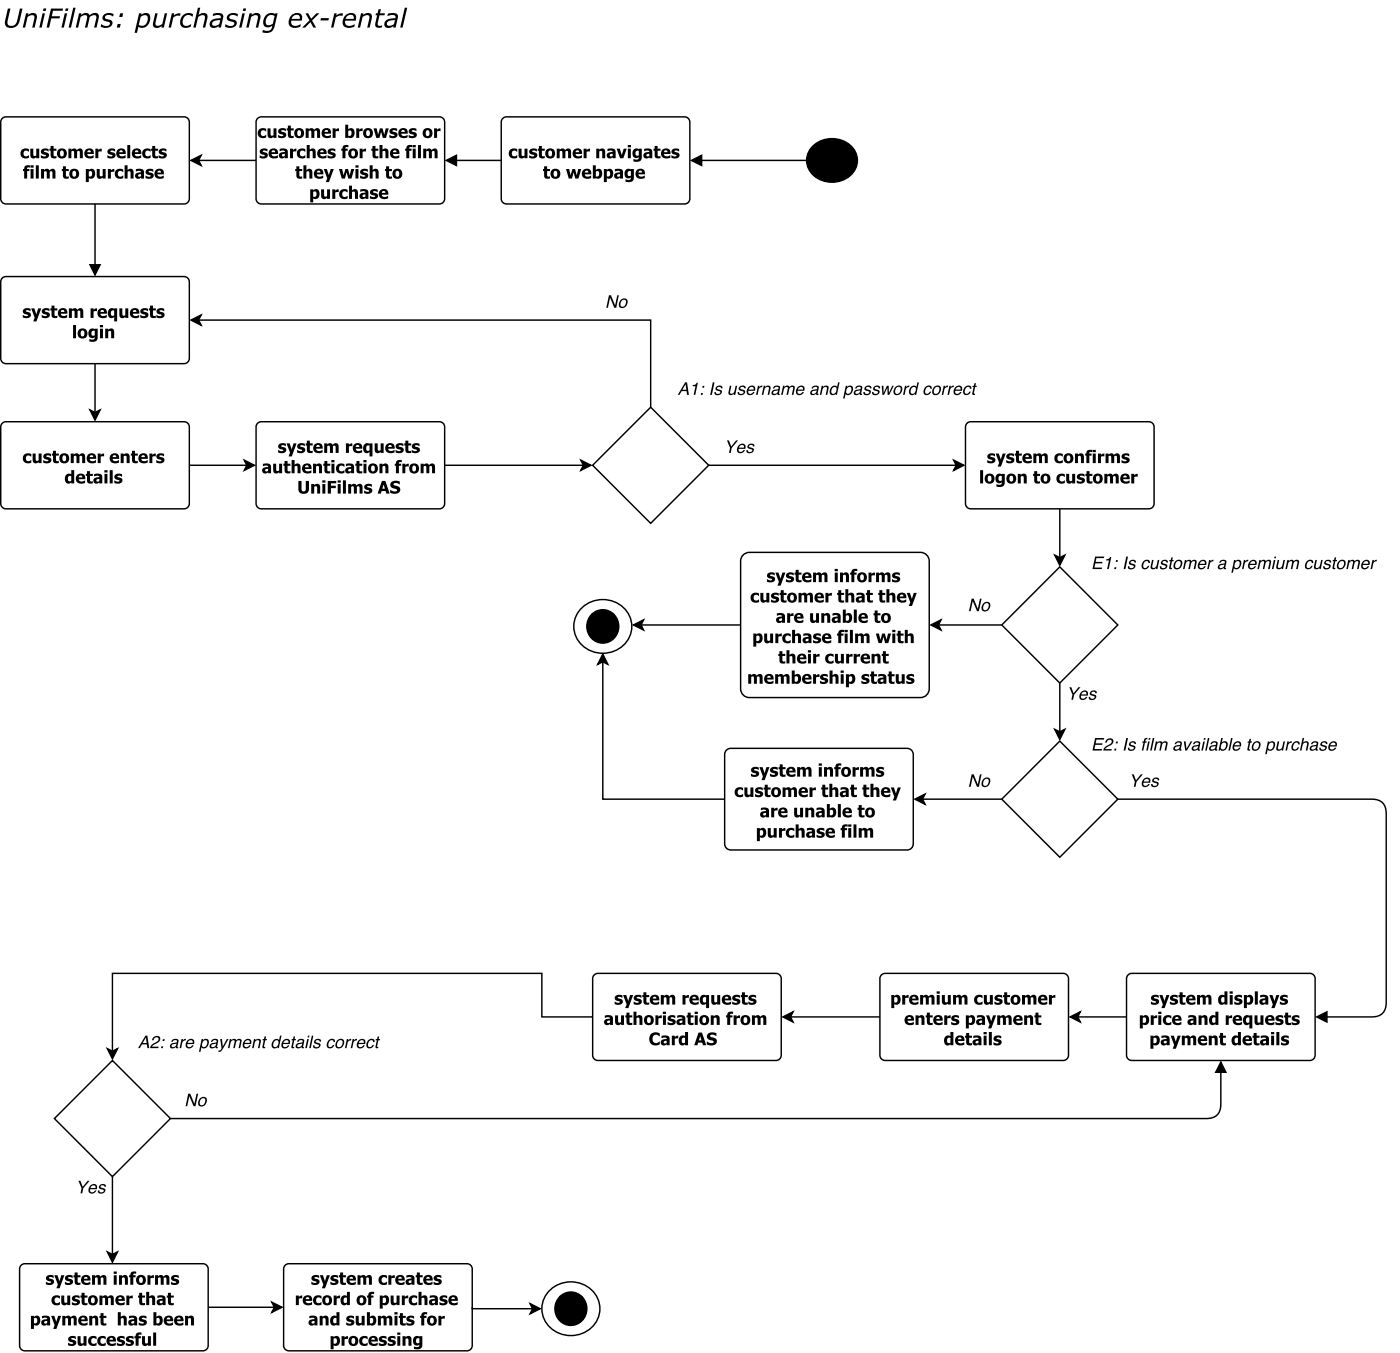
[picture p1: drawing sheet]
<svg xmlns="http://www.w3.org/2000/svg" width="340mm" height="329mm" viewBox="0 0 340 329" stroke-linecap="round" stroke-linejoin="round" font-family="sans-serif">
<path d="M141.3 147.9a7.2 7.2 0 0 1 12.3 3.4 6.9 6.9 0 0 1-10 6.8 6.3 6.3 0 0 1-2.3-10.2z" fill="none" stroke="#000" stroke-width=".35"/>
<path d="M122.1 28.9l.7-.4 .4-.1h43.3a1.27 1.27 0 0 1 1.2 1.3v18.6a1.27 1.27 0 0 1-1.2 1.3h-43.3a1.27 1.27 0 0 1-1.3-1.3v-18.6z" fill="#fff"/>
<path d="M46.4 39l2.5-1.3-.6 1.3 .6 1.2zM48.3 39h14M122.1 28.9l.7-.4 .4-.1h43.3a1.27 1.27 0 0 1 1.2 1.3v18.6a1.27 1.27 0 0 1-1.2 1.3h-43.3a1.27 1.27 0 0 1-1.3-1.3v-18.6z" fill="none" stroke="#000" stroke-width=".35"/>
<g fill="#000">
<path d="M46.4 39l2.5-1.3-.6 1.3 .6 1.2z"/>
<path d="M124 36.5l.5-.4h.9l.4 .2v.6a.73 .73 0 0 0-1.1-.1 .73 .73 0 0 0 0 1 .73 .73 0 0 0 1.1-.1v.6a1.31 1.31 0 0 1-1.7-.1 1.31 1.31 0 0 1-.1-1.7zM126.1 36.1h.7v1.2a.44 .44 0 0 0 .2 .6 .44 .44 0 0 0 .5-.1v-1.7h.8v2.4h-.8v-.3a.8 .8 0 0 1-.9 .3 .8 .8 0 0 1-.5-.9zM128.8 36.4l.8-.3 1 .1v.6l-.5-.2a.39 .39 0 0 0-.4-.1 .39 .39 0 0 0-.2 .4l.2 .1a.81 .81 0 0 1 1 .9 .81 .81 0 0 1-1.2 .6l-.8-.2v-.6l.4 .2a.43 .43 0 0 0 .5 .2 .43 .43 0 0 0 .3-.4l-.5-.1a.72 .72 0 0 1-.6-.4 .72 .72 0 0 1 0-.8zM131 35.5h.8v.6h.7v.5h-.7v1.2l.7 .1-.2 .6a.92 .92 0 0 1-1.3-.8v-1.1h-.2v-.5h.2zM132.5 37.3a1.25 1.25 0 0 1 2.5 0 1.25 1.25 0 0 1-2.5 0zM133.5 36.7l-.2 .4a.54 .54 0 0 0 .1 .7 .54 .54 0 0 0 .7 .1l.1-.4a.56 .56 0 0 0 0-.7 .56 .56 0 0 0-.7-.1zM135.4 36.1h.7v.3a.77 .77 0 0 1 1.3 .1 .78 .78 0 0 1 .9-.4 .78 .78 0 0 1 .6 .8v1.6h-.8v-1.2a.41 .41 0 0 0-.1-.6 .41 .41 0 0 0-.5 .1v1.7h-.7v-1.2a.41 .41 0 0 0-.1-.6 .41 .41 0 0 0-.6 .1v1.7h-.7zM139.6 36.4a1.16 1.16 0 0 1 1.3-.2 1.16 1.16 0 0 1 .6 1.2h-1.5a.95 .95 0 0 0 1.5 .3l-.1 .7a1.37 1.37 0 0 1-1.7-.2 1.37 1.37 0 0 1-.1-1.8zM140.1 36.7l-.1 .3h.8l-.2-.4zM141.9 36.1h.7v.4l.9-.4v.7l-.9 .1v1.6h-.7zM145 36.1h.7v.3a.8 .8 0 0 1 1-.3 .8 .8 0 0 1 .5 .8v1.6h-.8v-1.2a.44 .44 0 0 0-.1-.6 .44 .44 0 0 0-.6 .1v1.7h-.7zM148.3 37.5a.37 .37 0 0 0 .2 .5 .37 .37 0 0 0 .5-.2v-.4zM147.7 36.2l.2-.1a1.32 1.32 0 0 1 1.8 .8v1.6h-.7v-.3a.82 .82 0 0 1-1.1 .2 .82 .82 0 0 1-.3-1 .82 .82 0 0 1 1-.4l.4-.1a.9 .9 0 0 0-1.3-.2zM150 36.1h.7l.5 1.6 .5-1.6h.7l-.8 2.4h-.8zM152.7 36.1h.7v2.4h-.7zM152.7 35.2h.7v.6h-.7zM154.7 36.8l-.2 .4a.48 .48 0 0 0 .2 .6 .48 .48 0 0 0 .6-.1v-1zM154.1 36.4a.98 .98 0 0 1 1.2-.2l.8-.1v2.1a1.35 1.35 0 0 1-2.1 1v-.6a.95 .95 0 0 0 1.3-.2v-.2a1.01 1.01 0 0 1-1.3 0 1.01 1.01 0 0 1-.2-1.3zM157.2 37.5a.37 .37 0 0 0 .2 .5 .37 .37 0 0 0 .5-.2v-.4zM156.6 36.2l.2-.1a1.32 1.32 0 0 1 1.8 .8v1.6h-.7v-.3a.82 .82 0 0 1-1.1 .2 .82 .82 0 0 1-.3-1 .82 .82 0 0 1 1-.4l.4-.1a.9 .9 0 0 0-1.3-.2zM159.2 35.5h.7v.6h.7v.5h-.7v1.2l.7 .1-.1 .6a.92 .92 0 0 1-1.3-.8v-1.1h-.3v-.5h.3zM161.1 36.4a1.16 1.16 0 0 1 1.3-.2 1.16 1.16 0 0 1 .6 1.2h-1.5a.95 .95 0 0 0 1.5 .3l-.1 .7a1.37 1.37 0 0 1-1.7-.2 1.37 1.37 0 0 1-.1-1.8zM161.6 36.7l-.1 .3h.8l-.2-.4zM163.4 36.4l.8-.3 .9 .1v.6l-.4-.2a.39 .39 0 0 0-.4-.1 .39 .39 0 0 0-.2 .4l.2 .1a.81 .81 0 0 1 1 .9 .81 .81 0 0 1-1.2 .6l-.8-.2v-.6l.4 .2a.43 .43 0 0 0 .5 .2 .43 .43 0 0 0 .3-.4l-.5-.1a.72 .72 0 0 1-.6-.4 .72 .72 0 0 1 0-.8z"/>
<path d="M132.3 40.4h.7v.7h.7v.5h-.7l.1 1.2 .6 .1-.1 .5a.92 .92 0 0 1-1.3-.7v-1.1h-.3v-.5h.3zM133.8 42.2a1.25 1.25 0 0 1 2.5 0 1.25 1.25 0 0 1-2.5 0zM134.8 41.6l-.2 .4a.54 .54 0 0 0 .1 .8 .54 .54 0 0 0 .7 0l.1-.4a.56 .56 0 0 0 0-.7 .56 .56 0 0 0-.7-.1zM137.6 41.1h.8l.4 1.5 .4-1.5h.6l.4 1.5 .4-1.5h.7l-.6 2.3h-.8l-.4-1.5-.4 1.5h-.8zM141.8 41.3a1.16 1.16 0 0 1 1.4-.2 1.16 1.16 0 0 1 .6 1.3h-1.6a.95 .95 0 0 0 1.5 .3v.6a1.37 1.37 0 0 1-1.8-.2 1.37 1.37 0 0 1-.1-1.8zM142.3 41.6l-.1 .3h.9l-.3-.4zM144.9 41.7v1.2a.65 .65 0 0 0 .8-.6 .65 .65 0 0 0-.6-.7zM144.2 40.2h.7v1.1a.91 .91 0 0 1 1.1-.2 .91 .91 0 0 1 .4 1.1 1.02 1.02 0 0 1-.4 1.1 1.02 1.02 0 0 1-1.1 0l-.7 .1zM146.8 41.1h.8v.2a.91 .91 0 0 1 1.1-.2 .91 .91 0 0 1 .4 1.1 1.02 1.02 0 0 1-.4 1.1 1.02 1.02 0 0 1-1.1 0v.9h-.8zM147.6 41.7v1.2a.65 .65 0 0 0 .8-.6 .65 .65 0 0 0-.7-.7zM150.1 42.5a.37 .37 0 0 0 .2 .5 .37 .37 0 0 0 .5-.2v-.5zM149.5 41.1h.2a1.32 1.32 0 0 1 1.8 .7v1.6h-.7v-.3a.82 .82 0 0 1-1.1 .3 .82 .82 0 0 1-.3-1.1 .82 .82 0 0 1 1-.4h.4a.9 .9 0 0 0-1.3-.2zM152.7 41.7l-.1 .5a.48 .48 0 0 0 .2 .5 .48 .48 0 0 0 .6 0v-1.1zM152.1 41.3a.98 .98 0 0 1 1.3-.1l.7-.1v2a1.35 1.35 0 0 1-2 1.1v-.6a.95 .95 0 0 0 1.3-.3v-.2a1.01 1.01 0 0 1-1.3 0 1.01 1.01 0 0 1-.2-1.3zM154.8 41.3a1.16 1.16 0 0 1 1.4-.2 1.16 1.16 0 0 1 .6 1.3h-1.6a.95 .95 0 0 0 1.6 .3l-.1 .6a1.37 1.37 0 0 1-1.8-.2 1.37 1.37 0 0 1-.1-1.8zM155.4 41.6l-.2 .3h.9l-.2-.4z"/>
</g>
<path d="M62.5 28.9l.6-.4 .4-.1h43.4a1.27 1.27 0 0 1 1.2 1.3v18.6a1.27 1.27 0 0 1-1.2 1.3h-43.4a1.27 1.27 0 0 1-1.2-1.3v-18.6z" fill="#fff"/>
<path d="M62.5 28.9l.6-.4 .4-.1h43.4a1.27 1.27 0 0 1 1.2 1.3v18.6a1.27 1.27 0 0 1-1.2 1.3h-43.4a1.27 1.27 0 0 1-1.2-1.3v-18.6zM108.5 39l2.5-1.3v2.5zM111 39h10.9M168.1 39l2.5-1.3v2.5zM170.6 39h25.5M197.3 35.9a6.6 6.6 0 0 1 10.9 1.4 5.3 5.3 0 0 1-4.9 6.9 6 6 0 0 1-7.2-5.2 4.8 4.8 0 0 1 1.2-3.1zM197.9 35.2l8.8 7.6M206.7 35.2l-8.8 7.6" fill="none" stroke="#000" stroke-width=".35"/>
<g fill="#000">
<path d="M108.5 39l2.5-1.3v2.5zM168.1 39l2.5-1.3v2.5zM197.3 35.9a6.6 6.6 0 0 1 10.9 1.4 5.3 5.3 0 0 1-4.9 6.9 6 6 0 0 1-7.2-5.2 4.8 4.8 0 0 1 1.2-3.1z"/>
<path d="M1.9 2.1h.6l-.6 2.8a1.01 1.01 0 0 0 .3 1.3 1.01 1.01 0 0 0 1.3-.1l.6-.8 .7-3.2h.7l-.7 2.7a2.02 2.02 0 0 1-1.3 1.9 2.02 2.02 0 0 1-2.2-.6l-.1-.9zM6.3 3.2h.6l-.1 .4a1.35 1.35 0 0 1 2.2 .2l-.6 2.9h-.6l.5-2a.69 .69 0 0 0-.1-.9 .69 .69 0 0 0-.9 0l-.6 .3-.6 2.6h-.6zM10.6 2.1h.6l-.1 .6h-.7zM10.4 3.2h.5l-.8 3.5h-.5zM12.4 2.1h2.9l-.1 .5h-2.3l-.3 1.3h2l-.1 .6h-2l-.6 2.2h-.6zM16 2.1h.6l-.1 .6h-.7zM15.7 3.2h.6l-.8 3.5h-.6zM17.8 1.9h.6l-1.1 4.8h-.6zM19.2 3.2h.6l-.1 .4a1.25 1.25 0 0 1 2.1 .1 1.41 1.41 0 0 1 2.2 .1l-.5 2.9h-.6l.4-2a.72 .72 0 0 0-.1-1 .72 .72 0 0 0-1 .2l-.4 .2-.6 2.6h-.5l.4-2a.69 .69 0 0 0-.1-.9 .69 .69 0 0 0-1 .1l-.4 .2-.6 2.6h-.6zM25.2 3.7a2.13 2.13 0 0 1 2.4-.3l-.1 .6-.3-.2a1 1 0 0 0-1.7 .6l.7 .3a1.01 1.01 0 0 1 1.2 .9 1.01 1.01 0 0 1-1 1.1l-1 .1-.9-.3 .1-.6 .3 .2a1.21 1.21 0 0 0 1.8-.4l-.1-.3-.5-.1a.95 .95 0 0 1-1.1-.5 .95 .95 0 0 1 .2-1.1zM29.2 3.2h.7l-.2 .9h-.7zM28.6 5.8h.8l-.3 .9h-.7zM33.8 3.2h.6l-.1 .4a1.28 1.28 0 0 1 1.7-.3 1.28 1.28 0 0 1 .5 1.7 1.91 1.91 0 0 1-2.9 1.5l-.3 1.5h-.6zM34.2 4.1l-.4 2a1.47 1.47 0 0 0 1.8-.5 1.47 1.47 0 0 0-.1-1.9h-.6zM37.7 3.2h.6l-.5 2.1a.67 .67 0 0 0 .2 .9 .67 .67 0 0 0 .9-.1l.6-.3 .6-2.6h.5l-.8 3.5h-.5l.1-.4a1.35 1.35 0 0 1-2.2-.1zM41.8 3.2h.6l-.1 .6 .8-.5h.8l-.1 .6h-.9l-.8 .3-.5 2.5h-.6zM44.4 3.8a2.07 2.07 0 0 1 2.5-.4l-.1 .7a1.43 1.43 0 0 0-1.7-.3 1.43 1.43 0 0 0-.7 1.6 1.12 1.12 0 0 0 .8 .9 1.12 1.12 0 0 0 1.2-.4l.1-.1-.1 .7a1.54 1.54 0 0 1-1.8 .2 1.54 1.54 0 0 1-.8-1.5zM48.1 1.9h.6l-.4 1.7a1.35 1.35 0 0 1 2.1 .2l-.5 2.9h-.6l.5-2a.69 .69 0 0 0-.1-.9 .69 .69 0 0 0-1 0l-.5 .3-.6 2.6h-.6zM51.8 5.3a.61 .61 0 0 0-.1 .9 .61 .61 0 0 0 .9 0l.7-.3 .3-1-1.1 .1zM51.8 3.3l.6-.1a1.41 1.41 0 0 1 1.9 .8l-.6 2.7h-.6l.1-.4-.2 .2a1.11 1.11 0 0 1-1.6 .1 1.11 1.11 0 0 1-.1-1.5 3.4 3.4 0 0 1 2.4-.7v-.1a.72 .72 0 0 0-.4-.7 .72 .72 0 0 0-.8 .1l-.8 .2zM55.4 3.7a2.13 2.13 0 0 1 2.5-.3l-.2 .6-.3-.2a1 1 0 0 0-1.6 .6l.6 .3a1.01 1.01 0 0 1 1.2 .9 1.01 1.01 0 0 1-1 1.1l-.9 .1-1-.3 .1-.6 .4 .2a1.21 1.21 0 0 0 1.8-.4l-.2-.3-.5-.1a.95 .95 0 0 1-1-.5 .95 .95 0 0 1 .1-1.1zM59.2 2.1h.6l-.1 .6h-.7zM58.9 3.2h.6l-.8 3.5h-.6zM60.7 3.2h.6l-.1 .4a1.35 1.35 0 0 1 2.1 .2l-.5 2.9h-.6l.5-2a.69 .69 0 0 0-.1-.9 .69 .69 0 0 0-1 0l-.5 .3-.6 2.6h-.6zM64.7 3.6a1.79 1.79 0 0 1 2.2-.2l.1-.2h.5l-.7 3.1a2.16 2.16 0 0 1-3 1.6l.1-.6a1.47 1.47 0 0 0 2.3-1.1 1.33 1.33 0 0 1-1.8 .2 1.33 1.33 0 0 1-.3-1.8zM65.1 4l-.2 .3a1.23 1.23 0 0 0 .2 1.8h.6l.6-.3 .5-1.9a1.37 1.37 0 0 0-1.7 .1zM71.2 4.1l-.3 .5 2-.1a.84 .84 0 0 0-.5-1 .84 .84 0 0 0-1 .4zM70.8 3.8a1.43 1.43 0 0 1 1.5-.7 1.43 1.43 0 0 1 1.2 1.3l-.1 .6h-2.6a1.06 1.06 0 0 0 .4 1.2 1.06 1.06 0 0 0 1.3 0l.7-.3-.2 .6-.3 .1a1.66 1.66 0 0 1-2.2-.3 1.66 1.66 0 0 1 .1-2.2zM74.3 3.2h.6l.8 1.4 1.2-1.4h.8l-1.8 1.8 1 1.7h-.7l-.7-1.3-1.3 1.3h-.7l1.8-1.7zM78 4.4h2l-.1 .6h-2zM81.3 3.2h.6l-.1 .6 .8-.5h.8l-.1 .6h-.9l-.8 .3-.5 2.5h-.6zM84.3 4.1l-.3 .5 2-.1a.84 .84 0 0 0-.5-1 .84 .84 0 0 0-1 .4zM83.9 3.8a1.43 1.43 0 0 1 1.6-.7 1.43 1.43 0 0 1 1.1 1.3l-.1 .6h-2.6a1.06 1.06 0 0 0 .5 1.2 1.06 1.06 0 0 0 1.2 0l.7-.3-.2 .6-.2 .1a1.66 1.66 0 0 1-2.2-.3 1.66 1.66 0 0 1 0-2.2zM87.8 3.2h.6l-.1 .4a1.35 1.35 0 0 1 2.1 .2l-.5 2.9h-.6l.5-2a.69 .69 0 0 0-.1-.9 .69 .69 0 0 0-1 0l-.5 .3-.6 2.6h-.6zM92 2.2h.6l-.2 1h1.2l-.1 .5h-1.2l-.4 1.6a.67 .67 0 0 0 .1 .9 .67 .67 0 0 0 1 0l-.2 .5a.99 .99 0 0 1-1.1 0 .99 .99 0 0 1-.4-1l.4-2h-.4l.1-.5h.4zM94.3 5.3a.61 .61 0 0 0-.1 .9 .61 .61 0 0 0 .9 0l.7-.3 .2-1-1 .1zM94.3 3.3l.5-.1a1.41 1.41 0 0 1 2 .8l-.6 2.7h-.6l.1-.4-.2 .2a1.11 1.11 0 0 1-1.6 .1 1.11 1.11 0 0 1-.1-1.5 3.4 3.4 0 0 1 2.3-.7l.1-.1a.72 .72 0 0 0-.4-.7 .72 .72 0 0 0-.8 .1l-.8 .2zM98.4 1.9h.6l-1.1 4.8h-.6z"/>
<path d="M62.9 31.5l.6-.3h.8l.4 .1v.6a.73 .73 0 0 0-1-.1 .73 .73 0 0 0 0 1.1 .73 .73 0 0 0 1-.1v.6a1.31 1.31 0 0 1-1.7-.2 1.31 1.31 0 0 1-.1-1.7zM65.1 31.2h.7v1.1a.44 .44 0 0 0 .1 .6 .44 .44 0 0 0 .6-.1v-1.6h.7v2.3h-.7v-.2a.8 .8 0 0 1-.9 .2 .8 .8 0 0 1-.5-.8zM67.8 31.5l.8-.4 .9 .2v.6l-.4-.2a.39 .39 0 0 0-.4-.1 .39 .39 0 0 0-.3 .3l.3 .1a.81 .81 0 0 1 .9 .9 .81 .81 0 0 1-1.1 .7l-.9-.2v-.6l.5 .2a.43 .43 0 0 0 .4 .1 .43 .43 0 0 0 .3-.3l-.4-.2a.72 .72 0 0 1-.7-.3 .72 .72 0 0 1 .1-.8zM70 30.5h.7v.7h.7v.5h-.7l.1 1.2 .6 .1-.1 .5a.92 .92 0 0 1-1.3-.7v-1.1h-.3v-.5h.3zM71.5 32.4a1.24 1.24 0 0 1 2.4 0 1.24 1.24 0 0 1-2.4 0zM72.5 31.7l-.2 .5a.54 .54 0 0 0 0 .7 .54 .54 0 0 0 .8 0l.1-.3a.56 .56 0 0 0 0-.7 .56 .56 0 0 0-.7-.2zM74.3 31.2h.8v.2a.77 .77 0 0 1 1.3 .1 .78 .78 0 0 1 .9-.4 .78 .78 0 0 1 .5 .9v1.5h-.7v-1.1a.41 .41 0 0 0-.1-.6 .41 .41 0 0 0-.6 .1v1.6h-.7v-1.1a.41 .41 0 0 0-.1-.6 .41 .41 0 0 0-.5 .1v1.6h-.8zM78.5 31.5a1.16 1.16 0 0 1 1.4-.3 1.16 1.16 0 0 1 .6 1.3h-1.6a.95 .95 0 0 0 1.6 .3l-.1 .6a1.37 1.37 0 0 1-1.8-.2 1.37 1.37 0 0 1-.1-1.7zM79 31.7l-.1 .4h.9l-.2-.5zM80.9 31.2h.7v.3l.8-.3v.7l-.8 .1v1.5h-.7zM84.7 31.8v1.2a.65 .65 0 0 0 .8-.5 .65 .65 0 0 0-.6-.8zM84 30.3h.7v1.1a.91 .91 0 0 1 1.1-.2 .91 .91 0 0 1 .4 1.1 1.02 1.02 0 0 1-.4 1.1 1.02 1.02 0 0 1-1.1 0l-.7 .1zM86.6 31.2h.7v.3l.9-.3v.7l-.9 .1v1.5h-.7zM88.2 32.4a1.25 1.25 0 0 1 2.5 0 1.25 1.25 0 0 1-2.5 0zM89.2 31.7l-.2 .5a.54 .54 0 0 0 .1 .7 .54 .54 0 0 0 .7 0l.1-.3a.56 .56 0 0 0 0-.7 .56 .56 0 0 0-.7-.2zM90.8 31.2h.8l.3 1.5 .5-1.5h.6l.4 1.5 .4-1.5h.7l-.6 2.3h-.8l-.4-1.5-.4 1.5h-.8zM94.9 31.5l.7-.4 1 .2v.6l-.5-.2a.39 .39 0 0 0-.4-.1 .39 .39 0 0 0-.2 .3l.2 .1a.81 .81 0 0 1 1 .9 .81 .81 0 0 1-1.2 .7l-.8-.2v-.6l.5 .2a.43 .43 0 0 0 .4 .1 .43 .43 0 0 0 .3-.3l-.4-.2a.72 .72 0 0 1-.7-.3 .72 .72 0 0 1 .1-.8zM97.2 31.5a1.16 1.16 0 0 1 1.4-.3 1.16 1.16 0 0 1 .6 1.3h-1.6a.95 .95 0 0 0 1.5 .3l-.1 .6a1.37 1.37 0 0 1-1.7-.2 1.37 1.37 0 0 1-.1-1.7zM97.7 31.7l-.1 .4h.8l-.2-.5zM99.5 31.5l.8-.4 1 .2v.6l-.5-.2a.39 .39 0 0 0-.4-.1 .39 .39 0 0 0-.2 .3l.2 .1a.81 .81 0 0 1 1 .9 .81 .81 0 0 1-1.2 .7l-.8-.2v-.6l.4 .2a.43 .43 0 0 0 .5 .1 .43 .43 0 0 0 .3-.3l-.4-.2a.72 .72 0 0 1-.7-.3 .72 .72 0 0 1 0-.8zM102.7 32.4a1.25 1.25 0 0 1 2.5 0 1.25 1.25 0 0 1-2.5 0zM103.7 31.7l-.2 .5a.54 .54 0 0 0 .1 .7 .54 .54 0 0 0 .7 0l.1-.3a.56 .56 0 0 0 0-.7 .56 .56 0 0 0-.7-.2zM105.6 31.2h.7v.3l.8-.3v.7l-.8 .1v1.5h-.7z"/>
<path d="M63.3 36.4l.8-.3 .9 .1v.6l-.4-.2a.39 .39 0 0 0-.4-.1 .39 .39 0 0 0-.3 .4l.3 .1a.81 .81 0 0 1 .9 .9 .81 .81 0 0 1-1.1 .6l-.9-.2v-.6l.5 .2a.43 .43 0 0 0 .5 .2 .43 .43 0 0 0 .2-.4l-.4-.1a.72 .72 0 0 1-.7-.4 .72 .72 0 0 1 .1-.8zM65.6 36.4a1.16 1.16 0 0 1 1.4-.2 1.16 1.16 0 0 1 .6 1.2h-1.6a.95 .95 0 0 0 1.6 .3l-.1 .7a1.37 1.37 0 0 1-1.8-.2 1.37 1.37 0 0 1-.1-1.8zM66.2 36.7l-.2 .3h.9l-.2-.4zM68.6 37.5a.37 .37 0 0 0 .2 .5 .37 .37 0 0 0 .5-.2v-.4zM68 36.2l.1-.1a1.32 1.32 0 0 1 1.9 .8v1.6h-.7v-.3a.82 .82 0 0 1-1.1 .2 .82 .82 0 0 1-.3-1 .82 .82 0 0 1 1-.4l.4-.1a.9 .9 0 0 0-1.3-.2zM70.5 36.1h.7v.4l.9-.4v.7l-.9 .1v1.6h-.7zM72.5 36.5l.5-.4h.9l.3 .2v.6a.73 .73 0 0 0-1-.1 .73 .73 0 0 0 0 1 .73 .73 0 0 0 1-.1v.6a1.31 1.31 0 0 1-1.7-.1 1.31 1.31 0 0 1 0-1.7zM74.6 35.2h.7v1.2a.8 .8 0 0 1 1-.3 .8 .8 0 0 1 .5 .8v1.6h-.8v-1.2a.44 .44 0 0 0-.1-.6 .44 .44 0 0 0-.6 .1v1.7h-.7zM77.4 36.4a1.16 1.16 0 0 1 1.4-.2 1.16 1.16 0 0 1 .6 1.2h-1.6a.95 .95 0 0 0 1.6 .3l-.1 .7a1.37 1.37 0 0 1-1.8-.2 1.37 1.37 0 0 1-.1-1.8zM78 36.7l-.2 .3h.9l-.2-.4zM79.8 36.4l.8-.3 .9 .1v.6l-.4-.2a.39 .39 0 0 0-.4-.1 .39 .39 0 0 0-.2 .4l.2 .1a.81 .81 0 0 1 .9 .9 .81 .81 0 0 1-1.1 .6l-.8-.2v-.6l.4 .2a.43 .43 0 0 0 .5 .2 .43 .43 0 0 0 .3-.4l-.5-.1a.72 .72 0 0 1-.6-.4 .72 .72 0 0 1 0-.8zM83.5 35.4l.4-.2 .8 .1v.5a.45 .45 0 0 0-.7 .3h.6v.5h-.6v1.9h-.7v-1.9h-.3v-.5h.3zM84.6 37.3a1.25 1.25 0 0 1 2.5 0 1.25 1.25 0 0 1-2.5 0zM85.6 36.7l-.2 .4a.54 .54 0 0 0 .1 .7 .54 .54 0 0 0 .7 .1l.1-.4a.56 .56 0 0 0 0-.7 .56 .56 0 0 0-.7-.1zM87.5 36.1h.7v.4l.8-.4v.7l-.8 .1v1.6h-.7zM90.6 35.5h.7v.6h.7v.5h-.7v1.2l.7 .1-.1 .6a.92 .92 0 0 1-1.3-.8v-1.1h-.3v-.5h.3zM92.3 35.2h.7v1.2a.8 .8 0 0 1 1-.3 .8 .8 0 0 1 .5 .8v1.6h-.8v-1.2a.44 .44 0 0 0-.1-.6 .44 .44 0 0 0-.6 .1v1.7h-.7zM95.1 36.4a1.16 1.16 0 0 1 1.4-.2 1.16 1.16 0 0 1 .6 1.2h-1.6a.95 .95 0 0 0 1.6 .3l-.1 .7a1.37 1.37 0 0 1-1.8-.2 1.37 1.37 0 0 1-.1-1.8zM95.7 36.7l-.2 .3h.9l-.2-.4zM99 35.4l.4-.2 .8 .1v.5a.45 .45 0 0 0-.7 .3h.6v.5h-.6v1.9h-.7v-1.9h-.3v-.5h.3zM100.4 36.1h.7v2.4h-.7zM100.3 35.2h.8v.6h-.8zM101.6 35.2h.8v3.3h-.8zM102.9 36.1h.7v.3a.77 .77 0 0 1 1.3 .1 .78 .78 0 0 1 1-.4 .78 .78 0 0 1 .5 .8v1.6h-.7v-1.2a.41 .41 0 0 0-.1-.6 .41 .41 0 0 0-.6 .1v1.7h-.7v-1.2a.41 .41 0 0 0-.1-.6 .41 .41 0 0 0-.6 .1v1.7h-.7z"/>
<path d="M72.1 40.4h.7v.7h.7v.5h-.7v1.2l.7 .1-.1 .5a.92 .92 0 0 1-1.3-.7v-1.1h-.3v-.5h.3zM73.8 40.2h.7v1.1a.8 .8 0 0 1 .9-.3 .8 .8 0 0 1 .6 .9v1.5h-.8v-1.2a.44 .44 0 0 0-.1-.5 .44 .44 0 0 0-.6 0v1.7h-.7zM76.6 41.3a1.16 1.16 0 0 1 1.4-.2 1.16 1.16 0 0 1 .6 1.3h-1.6a.95 .95 0 0 0 1.6 .3l-.1 .6a1.37 1.37 0 0 1-1.8-.2 1.37 1.37 0 0 1-.1-1.8zM77.2 41.6l-.2 .3h.9l-.2-.4zM78.7 41.1h.8l.5 1.4 .4-1.4h.8l-1.2 3.1h-.8l.4-.9zM82.4 41.1h.8l.3 1.5 .5-1.5h.6l.4 1.5 .4-1.5h.7l-.6 2.3h-.8l-.4-1.5-.4 1.5h-.8zM86.4 41.1h.8v2.3h-.8zM86.4 40.2h.8v.5h-.8zM87.7 41.4l.8-.4 .9 .2v.6l-.4-.2a.39 .39 0 0 0-.4-.1 .39 .39 0 0 0-.2 .3l.2 .1a.81 .81 0 0 1 1 .9 .81 .81 0 0 1-1.2 .7l-.8-.2v-.6l.4 .2a.43 .43 0 0 0 .5 .1 .43 .43 0 0 0 .3-.4l-.5-.1a.72 .72 0 0 1-.6-.4 .72 .72 0 0 1 0-.7zM89.9 40.2h.7v1.1a.8 .8 0 0 1 1-.3 .8 .8 0 0 1 .5 .9v1.5h-.8v-1.2a.44 .44 0 0 0-.1-.5 .44 .44 0 0 0-.6 0v1.7h-.7zM93.9 40.4h.7v.7h.7v.5h-.7v1.2l.7 .1-.1 .5a.92 .92 0 0 1-1.3-.7v-1.1h-.3v-.5h.3zM95.3 42.2a1.25 1.25 0 0 1 2.5 0 1.25 1.25 0 0 1-2.5 0zM96.4 41.6l-.2 .4a.54 .54 0 0 0 0 .8 .54 .54 0 0 0 .8 0l.1-.4a.56 .56 0 0 0 0-.7 .56 .56 0 0 0-.7-.1z"/>
<path d="M75.4 46h.8v.3a.91 .91 0 0 1 1.1-.2 .91 .91 0 0 1 .4 1 1.02 1.02 0 0 1-.4 1.1 1.02 1.02 0 0 1-1.1 0v1h-.8zM76.2 46.6v1.2a.65 .65 0 0 0 .8-.5 .65 .65 0 0 0-.7-.8zM78.1 46h.7v1.2a.44 .44 0 0 0 .1 .5 .44 .44 0 0 0 .6 0v-1.7h.8v2.3h-.8v-.2a.8 .8 0 0 1-.9 .3 .8 .8 0 0 1-.5-.9zM80.8 46h.7v.3l.9-.3v.7l-.9 .1v1.5h-.7zM82.7 46.3l.6-.3h.8l.4 .1v.7a.73 .73 0 0 0-1-.2 .73 .73 0 0 0 0 1.1 .73 .73 0 0 0 1-.1v.6a1.31 1.31 0 0 1-1.7-.2 1.31 1.31 0 0 1-.1-1.7zM84.9 45.1h.7v1.2a.8 .8 0 0 1 .9-.3 .8 .8 0 0 1 .5 .8v1.5h-.7v-1.1a.44 .44 0 0 0-.1-.6 .44 .44 0 0 0-.6 .1v1.6h-.7zM88.2 47.4a.37 .37 0 0 0 .2 .5 .37 .37 0 0 0 .5-.2v-.5zM87.6 46.1l.1-.1a1.32 1.32 0 0 1 1.9 .8v1.5h-.7v-.2a.82 .82 0 0 1-1.1 .2 .82 .82 0 0 1-.4-1 .82 .82 0 0 1 1.1-.5h.4a.9 .9 0 0 0-1.3-.2zM90.1 46.3l.8-.3 .9 .1v.6l-.4-.2a.39 .39 0 0 0-.4-.1 .39 .39 0 0 0-.2 .4l.2 .1a.81 .81 0 0 1 .9 .8 .81 .81 0 0 1-1.1 .7l-.8-.2v-.6l.4 .2a.43 .43 0 0 0 .5 .1 .43 .43 0 0 0 .3-.3l-.5-.1a.72 .72 0 0 1-.6-.4 .72 .72 0 0 1 0-.8zM92.4 46.3a1.16 1.16 0 0 1 1.4-.3 1.16 1.16 0 0 1 .6 1.3h-1.6a.95 .95 0 0 0 1.6 .3l-.1 .6a1.37 1.37 0 0 1-1.8-.2 1.37 1.37 0 0 1-.1-1.7zM93 46.5l-.2 .4h.9l-.2-.5z"/>
<path d="M166.7 93.4l-.8 1.3h1zM166.6 92.9h.5l.4 3.1h-.4l-.1-1h-1.2l-.6 1h-.4zM168.5 93.6l.6-.2 .3-.4h.3l-.6 3h-.4l.4-2.1h-.7zM170.9 93.8h.4l-.1 .4h-.4zM170.5 95.5h.4l-.1 .5h-.4zM173.3 92.9h.4l-.6 3.1h-.4zM174.2 94a.84 .84 0 0 1 .8-.3 .84 .84 0 0 1 .7 .7h-.4a.43 .43 0 0 0-.5-.4 .43 .43 0 0 0-.3 .5l.1 .1a.75 .75 0 0 1 .9 .9 .97 .97 0 0 1-.9 .5 .97 .97 0 0 1-.9-.5v-.2h.4a.5 .5 0 0 0 .5 .4 .5 .5 0 0 0 .5-.6 .88 .88 0 0 1-1.1-.9zM177.5 93.7h.4l-.4 1.7a.63 .63 0 0 0 .8 .2 .63 .63 0 0 0 .3-.8l.3-1.1h.4l-.5 2.3h-.4l.1-.4a.72 .72 0 0 1-.8 .4 .72 .72 0 0 1-.6-.8zM179.8 94a.84 .84 0 0 1 .9-.3 .84 .84 0 0 1 .6 .7h-.3a.43 .43 0 0 0-.5-.4 .43 .43 0 0 0-.4 .5l.1 .1a.75 .75 0 0 1 .9 .9 .97 .97 0 0 1-.9 .5 .97 .97 0 0 1-.8-.5v-.2h.3a.5 .5 0 0 0 .6 .4 .5 .5 0 0 0 .4-.6 .88 .88 0 0 1-1-.9zM182.1 94a.9 .9 0 0 1 1.2-.2 .9 .9 0 0 1 .3 1.2h-1.6a.6 .6 0 0 0 .4 .7 .6 .6 0 0 0 .7-.4h.4a1.02 1.02 0 0 1-1.6 .6 1.02 1.02 0 0 1 0-1.7zM182.3 94.2l-.3 .5h1.3a.54 .54 0 0 0-.3-.7 .54 .54 0 0 0-.7 .2zM184.3 93.7h.4l-.1 .4 .4-.3 .4-.1-.1 .4a.72 .72 0 0 0-.8 .6l-.3 1.3h-.4zM185.7 93.7h.4l-.1 .4a.72 .72 0 0 1 .9-.4 .72 .72 0 0 1 .4 .8l-.3 1.5h-.3l.3-1.4a.53 .53 0 0 0-.6-.6 .53 .53 0 0 0-.5 .6l-.3 1.4h-.4zM188.1 95.2l-.1 .2a.66 .66 0 0 0 .8 .2 .66 .66 0 0 0 .4-.8zM188.1 94a.87 .87 0 0 1 .9-.3 .87 .87 0 0 1 .7 .6l-.3 1.3 .2 .1v.3h-.4l-.2-.3a.77 .77 0 0 1-.8 .3 .77 .77 0 0 1-.6-.6l.5-.6 1.2-.4a.51 .51 0 0 0-.5-.4 .51 .51 0 0 0-.5 .4h-.4zM190.4 93.7h.4l-.1 .4a.74 .74 0 0 1 1.3-.1 .67 .67 0 0 1 .8-.3 .67 .67 0 0 1 .4 .8l-.3 1.5h-.4l.4-1.6a.5 .5 0 0 0-.6-.3 .5 .5 0 0 0-.4 .6l-.3 1.3h-.4l.4-1.5a.46 .46 0 0 0-.5-.5 .46 .46 0 0 0-.5 .5l-.3 1.5h-.4zM194 94a.9 .9 0 0 1 1.3-.2 .9 .9 0 0 1 .3 1.2h-1.6a.6 .6 0 0 0 .4 .7 .6 .6 0 0 0 .7-.4h.4a1.02 1.02 0 0 1-1.6 .6 1.02 1.02 0 0 1 0-1.7zM194.3 94.2l-.3 .5h1.3a.54 .54 0 0 0-.3-.7 .54 .54 0 0 0-.7 .2zM197.5 95.2l-.1 .2a.66 .66 0 0 0 .8 .2 .66 .66 0 0 0 .4-.8zM197.5 94a.87 .87 0 0 1 .9-.3 .87 .87 0 0 1 .7 .6l-.3 1.3 .2 .1v.3h-.4l-.2-.3a.77 .77 0 0 1-.8 .3 .77 .77 0 0 1-.6-.6l.5-.6 1.2-.4a.51 .51 0 0 0-.5-.4 .51 .51 0 0 0-.5 .4h-.4zM199.8 93.7h.4l-.1 .4a.72 .72 0 0 1 .9-.4 .72 .72 0 0 1 .5 .8l-.3 1.5h-.4l.3-1.4a.53 .53 0 0 0-.6-.6 .53 .53 0 0 0-.5 .6l-.3 1.4h-.4zM202.5 94.2a.76 .76 0 0 0-.4 .9 .76 .76 0 0 0 .7 .6 1.03 1.03 0 0 0 .3-1.7zM202.2 94.1l.8-.4 .6 .3 .2-1.1h.4l-.7 3.1h-.3v-.4a.87 .87 0 0 1-1.2 .3 .87 .87 0 0 1-.1-1.3zM206.1 94.2a1.11 1.11 0 0 0-.1 1.5 .98 .98 0 0 0 .9-.6 .98 .98 0 0 0-.1-1zM205.7 93.8h.3v.2a.86 .86 0 0 1 1.2-.1 .86 .86 0 0 1 .1 1.2 .97 .97 0 0 1-.7 .9 .97 .97 0 0 1-1-.3l-.2 1.1h-.4zM208.1 95.2l-.1 .2a.66 .66 0 0 0 .8 .2 .66 .66 0 0 0 .4-.8zM208.1 94a.87 .87 0 0 1 .9-.3 .87 .87 0 0 1 .7 .6l-.3 1.3 .2 .1v.3h-.4l-.2-.3a.77 .77 0 0 1-.8 .3 .77 .77 0 0 1-.6-.6l.5-.6 1.2-.4a.51 .51 0 0 0-.5-.4 .51 .51 0 0 0-.5 .4h-.4zM210.4 94a.84 .84 0 0 1 .9-.3 .84 .84 0 0 1 .6 .7h-.4a.43 .43 0 0 0-.5-.4 .43 .43 0 0 0-.3 .5l.1 .1a.75 .75 0 0 1 .9 .9 .97 .97 0 0 1-.9 .5 .97 .97 0 0 1-.9-.5v-.2h.4a.5 .5 0 0 0 .6 .4 .5 .5 0 0 0 .4-.6 .88 .88 0 0 1-1-.9zM212.5 94a.84 .84 0 0 1 .9-.3 .84 .84 0 0 1 .6 .7h-.3a.43 .43 0 0 0-.5-.4 .43 .43 0 0 0-.4 .5l.1 .1a.75 .75 0 0 1 .9 .9 .97 .97 0 0 1-.9 .5 .97 .97 0 0 1-.8-.5v-.2h.3a.5 .5 0 0 0 .6 .4 .5 .5 0 0 0 .4-.6 .88 .88 0 0 1-1-.9zM214.4 93.7h.4l.1 1.8 .8-1.8h.4l.1 1.8 .8-1.8h.3l-1.1 2.3h-.4v-1.8l-.8 1.8h-.4zM218 94.3a.84 .84 0 0 0 .2 1.4 1.04 1.04 0 0 0 .5-1.7h-.4zM217.8 94a.97 .97 0 0 1 1.4-.1 .97 .97 0 0 1 0 1.4 1.02 1.02 0 0 1-1.4 .7 1.02 1.02 0 0 1-.3-1.6zM220.1 93.7h.3l-.1 .4 .4-.3 .4-.1-.1 .4a.72 .72 0 0 0-.8 .6l-.2 1.3h-.4zM221.8 94.2a.76 .76 0 0 0-.5 .9 .76 .76 0 0 0 .8 .6 1.03 1.03 0 0 0 .3-1.7zM221.5 94.1l.8-.4 .5 .3 .3-1.1h.3l-.6 3.1h-.3v-.4a.87 .87 0 0 1-1.2 .3 .87 .87 0 0 1-.2-1.3zM225.1 94a.82 .82 0 0 1 .9-.3 .82 .82 0 0 1 .6 .8h-.4a.6 .6 0 0 0-.7-.5 .6 .6 0 0 0-.5 .7 .6 .6 0 0 0 .2 1 .6 .6 0 0 0 .9-.5h.3a.98 .98 0 0 1-1.4 .8 .98 .98 0 0 1-.2-1.6zM227.4 94.3a.84 .84 0 0 0 .2 1.4 1.04 1.04 0 0 0 .5-1.7h-.4zM227.2 94a.97 .97 0 0 1 1.4-.1 .97 .97 0 0 1 0 1.4 1.02 1.02 0 0 1-1.4 .7 1.02 1.02 0 0 1-.3-1.6zM229.5 93.7h.3l-.1 .4 .4-.3 .4-.1-.1 .4a.72 .72 0 0 0-.8 .6l-.2 1.3h-.4zM230.9 93.7h.3l-.1 .4 .4-.3 .5-.1-.2 .4a.72 .72 0 0 0-.8 .6l-.2 1.3h-.4zM232.4 94a.9 .9 0 0 1 1.2-.2 .9 .9 0 0 1 .3 1.2h-1.6a.6 .6 0 0 0 .4 .7 .6 .6 0 0 0 .7-.4h.4a1.02 1.02 0 0 1-1.6 .6 1.02 1.02 0 0 1 0-1.7zM232.6 94.2l-.2 .5h1.2a.54 .54 0 0 0-.3-.7 .54 .54 0 0 0-.7 .2zM234.7 94a.82 .82 0 0 1 .9-.3 .82 .82 0 0 1 .6 .8h-.4a.6 .6 0 0 0-.7-.5 .6 .6 0 0 0-.4 .7 .6 .6 0 0 0 .1 1 .6 .6 0 0 0 .9-.5h.4a.98 .98 0 0 1-1.4 .8 .98 .98 0 0 1-.3-1.6zM236.9 93.1h.4l-.1 .6h.3v.3h-.4l-.3 1.5 .3 .2v.3a.44 .44 0 0 1-.7-.5l.3-1.5h-.3l.1-.3h.3z"/>
</g>
<path d="M.4 28.9l.6-.4 .4-.1h43.4a1.27 1.27 0 0 1 1.2 1.3v18.6a1.27 1.27 0 0 1-1.2 1.3h-43.4a1.27 1.27 0 0 1-1.2-1.3v-18.6z" fill="#fff"/>
<path d="M.4 28.9l.6-.4 .4-.1h43.4a1.27 1.27 0 0 1 1.2 1.3v18.6a1.27 1.27 0 0 1-1.2 1.3h-43.4a1.27 1.27 0 0 1-1.2-1.3v-18.6zM21.9 99.6l1.2 .6 1.2-.6-1.2 2.5zM23.1 88.4v11.8" fill="none" stroke="#000" stroke-width=".35"/>
<g fill="#000">
<path d="M21.9 99.6l1.2 .6 1.2-.6-1.2 2.5z"/>
<path d="M5.3 36.5l.5-.4h.9l.3 .2v.6a.73 .73 0 0 0-1-.1 .73 .73 0 0 0 0 1 .73 .73 0 0 0 1-.1v.6a1.31 1.31 0 0 1-1.7-.1 1.31 1.31 0 0 1 0-1.7zM7.4 36.1h.7v1.2a.44 .44 0 0 0 .1 .6 .44 .44 0 0 0 .6-.1v-1.7h.7v2.4h-.7v-.3a.8 .8 0 0 1-.9 .3 .8 .8 0 0 1-.5-.9zM10.1 36.4l.8-.3 .9 .1v.6l-.4-.2a.39 .39 0 0 0-.4-.1 .39 .39 0 0 0-.3 .4l.3 .1a.81 .81 0 0 1 .9 .9 .81 .81 0 0 1-1.1 .6l-.9-.2v-.6l.5 .2a.43 .43 0 0 0 .4 .2 .43 .43 0 0 0 .3-.4l-.4-.1a.72 .72 0 0 1-.7-.4 .72 .72 0 0 1 .1-.8zM12.3 35.5h.7v.6h.7v.5h-.7l.1 1.2 .6 .1-.1 .6a.92 .92 0 0 1-1.3-.8v-1.1h-.3v-.5h.3zM13.8 37.3a1.25 1.25 0 0 1 2.5 0 1.25 1.25 0 0 1-2.5 0zM14.8 36.7l-.2 .4a.54 .54 0 0 0 .1 .7 .54 .54 0 0 0 .7 .1l.1-.4a.56 .56 0 0 0 0-.7 .56 .56 0 0 0-.7-.1zM16.6 36.1h.8v.3a.77 .77 0 0 1 1.3 .1 .78 .78 0 0 1 .9-.4 .78 .78 0 0 1 .5 .8v1.6h-.7v-1.2a.41 .41 0 0 0-.1-.6 .41 .41 0 0 0-.6 .1v1.7h-.7v-1.2a.41 .41 0 0 0-.1-.6 .41 .41 0 0 0-.5 .1v1.7h-.8zM20.8 36.4a1.16 1.16 0 0 1 1.4-.2 1.16 1.16 0 0 1 .6 1.2h-1.6a.95 .95 0 0 0 1.6 .3l-.1 .7a1.37 1.37 0 0 1-1.8-.2 1.37 1.37 0 0 1-.1-1.8zM21.4 36.7l-.2 .3h.9l-.2-.4zM23.2 36.1h.7v.4l.8-.4v.7l-.8 .1v1.6h-.7zM26.3 36.4l.7-.3 1 .1v.6l-.4-.2a.39 .39 0 0 0-.4-.1 .39 .39 0 0 0-.3 .4l.2 .1a.81 .81 0 0 1 1 .9 .81 .81 0 0 1-1.1 .6l-.9-.2v-.6l.5 .2a.43 .43 0 0 0 .4 .2 .43 .43 0 0 0 .3-.4l-.4-.1a.72 .72 0 0 1-.7-.4 .72 .72 0 0 1 .1-.8zM28.6 36.4a1.16 1.16 0 0 1 1.4-.2 1.16 1.16 0 0 1 .6 1.2h-1.6a.95 .95 0 0 0 1.5 .3v.7a1.37 1.37 0 0 1-1.8-.2 1.37 1.37 0 0 1-.1-1.8zM29.1 36.7l-.1 .3h.9l-.3-.4zM31 35.2h.7v3.3h-.7zM32.4 36.4a1.16 1.16 0 0 1 1.4-.2 1.16 1.16 0 0 1 .6 1.2h-1.6a.95 .95 0 0 0 1.5 .3l-.1 .7a1.37 1.37 0 0 1-1.7-.2 1.37 1.37 0 0 1-.1-1.8zM32.9 36.7l-.1 .3h.9l-.3-.4zM34.8 36.5l.6-.4h.8l.4 .2v.6a.73 .73 0 0 0-1-.1 .73 .73 0 0 0 0 1 .73 .73 0 0 0 1-.1v.6a1.31 1.31 0 0 1-1.7-.1 1.31 1.31 0 0 1-.1-1.7zM37 35.5h.7v.6h.7v.5h-.7l.1 1.2 .6 .1-.1 .6a.92 .92 0 0 1-1.3-.8v-1.1h-.3v-.5h.3zM38.7 36.4l.8-.3 1 .1v.6l-.5-.2a.39 .39 0 0 0-.4-.1 .39 .39 0 0 0-.2 .4l.2 .1a.81 .81 0 0 1 1 .9 .81 .81 0 0 1-1.2 .6l-.8-.2v-.6l.4 .2a.43 .43 0 0 0 .5 .2 .43 .43 0 0 0 .3-.4l-.4-.1a.72 .72 0 0 1-.7-.4 .72 .72 0 0 1 0-.8z"/>
<path d="M6.1 40.4l.4-.2h.8v.5a.45 .45 0 0 0-.7 .4h.6v.5h-.6v1.8h-.7v-1.8h-.3v-.5h.3zM7.4 41.1h.8v2.3h-.8zM7.4 40.2h.8v.5h-.8zM8.7 40.2h.7v3.2h-.7zM10 41.1h.7v.2a.77 .77 0 0 1 1.3 .1 .78 .78 0 0 1 1-.4 .78 .78 0 0 1 .5 .9v1.5h-.7v-1.2a.41 .41 0 0 0-.1-.5 .41 .41 0 0 0-.6 0v1.7h-.7v-1.2a.41 .41 0 0 0-.1-.5 .41 .41 0 0 0-.6 0v1.7h-.7zM15.3 40.4h.7v.7h.7v.5h-.7l.1 1.2 .6 .1-.1 .5a.92 .92 0 0 1-1.3-.7v-1.1h-.3v-.5h.3zM16.8 42.2a1.24 1.24 0 0 1 2.4 0 1.24 1.24 0 0 1-2.4 0zM17.8 41.6l-.2 .4a.54 .54 0 0 0 0 .8 .54 .54 0 0 0 .8 0l.1-.4a.56 .56 0 0 0 0-.7 .56 .56 0 0 0-.7-.1zM20.9 41.1h.7v.2a.91 .91 0 0 1 1.1-.2 .91 .91 0 0 1 .4 1.1 1.02 1.02 0 0 1-.4 1.1 1.02 1.02 0 0 1-1.1 0v.9h-.7zM21.6 41.7v1.2a.65 .65 0 0 0 .8-.6 .65 .65 0 0 0-.6-.7zM23.5 41.1h.7v1.1a.44 .44 0 0 0 .2 .6 .44 .44 0 0 0 .6-.1v-1.6h.7v2.3h-.7v-.3a.8 .8 0 0 1-1 .3 .8 .8 0 0 1-.5-.8zM26.2 41.1h.8v.3l.8-.3v.7h-.8v1.6h-.8zM28.2 41.4l.5-.3h.9l.4 .1v.6a.73 .73 0 0 0-1.1-.1 .73 .73 0 0 0 0 1.1 .73 .73 0 0 0 1.1-.1v.6a1.31 1.31 0 0 1-1.7-.2 1.31 1.31 0 0 1-.1-1.7zM30.3 40.2h.7v1.1a.8 .8 0 0 1 1-.3 .8 .8 0 0 1 .5 .9v1.5h-.7v-1.2a.44 .44 0 0 0-.2-.5 .44 .44 0 0 0-.6 0v1.7h-.7zM33.6 42.5a.37 .37 0 0 0 .2 .5 .37 .37 0 0 0 .5-.2v-.5zM33 41.1h.2a1.32 1.32 0 0 1 1.8 .7v1.6h-.7v-.3a.82 .82 0 0 1-1.1 .3 .82 .82 0 0 1-.3-1.1 .82 .82 0 0 1 1-.4h.4a.9 .9 0 0 0-1.3-.2zM35.6 41.4l.7-.4 1 .2v.6l-.5-.2a.39 .39 0 0 0-.4-.1 .39 .39 0 0 0-.2 .3l.2 .1a.81 .81 0 0 1 1 .9 .81 .81 0 0 1-1.1 .7l-.9-.2v-.6l.5 .2a.43 .43 0 0 0 .4 .1 .43 .43 0 0 0 .3-.4l-.4-.1a.72 .72 0 0 1-.7-.4 .72 .72 0 0 1 .1-.7zM37.9 41.3a1.16 1.16 0 0 1 1.4-.2 1.16 1.16 0 0 1 .6 1.3h-1.6a.95 .95 0 0 0 1.5 .3l-.1 .6a1.37 1.37 0 0 1-1.7-.2 1.37 1.37 0 0 1-.1-1.8zM38.4 41.6l-.1 .3h.8l-.2-.4z"/>
</g>
<path d="M.7 67.4l.7-.2h43.4a1.27 1.27 0 0 1 1.2 1.3v18.6a1.27 1.27 0 0 1-1.2 1.3h-43.4a1.27 1.27 0 0 1-1.2-1.3v-18.6v-.4z" fill="#fff"/>
<path d="M23.1 49.6v14.7M.7 67.4l.7-.2h43.4a1.27 1.27 0 0 1 1.2 1.3v18.6a1.27 1.27 0 0 1-1.2 1.3h-43.4a1.27 1.27 0 0 1-1.2-1.3v-18.6v-.4zM21.9 64.3h2.4l-1.2 2.5zM46 113.1h14M59.4 111.8l2.5 1.3-2.5 1.2 .6-1.2z" fill="none" stroke="#000" stroke-width=".35"/>
<g fill="#000">
<path d="M21.9 64.3h2.4l-1.2 2.5zM59.4 111.8l2.5 1.3-2.5 1.2 .6-1.2z"/>
<path d="M5.7 75.2l.8-.3 .9 .1v.6l-.4-.2a.39 .39 0 0 0-.4-.1 .39 .39 0 0 0-.3 .4l.3 .1a.81 .81 0 0 1 .9 .9 .81 .81 0 0 1-1.1 .6l-.9-.2v-.6l.5 .3a.43 .43 0 0 0 .4 .1 .43 .43 0 0 0 .3-.4l-.4-.1a.72 .72 0 0 1-.7-.4 .72 .72 0 0 1 .1-.8zM7.6 74.9h.7l.5 1.5 .5-1.5h.7l-1.1 3.2h-.8l.3-.9zM10.3 75.2l.8-.3 .9 .1v.6l-.4-.2a.39 .39 0 0 0-.4-.1 .39 .39 0 0 0-.3 .4l.3 .1a.81 .81 0 0 1 .9 .9 .81 .81 0 0 1-1.1 .6l-.9-.2v-.6l.5 .3a.43 .43 0 0 0 .5 .1 .43 .43 0 0 0 .2-.4l-.4-.1a.72 .72 0 0 1-.7-.4 .72 .72 0 0 1 .1-.8zM12.5 74.3h.7v.6h.7v.5h-.7l.1 1.2 .6 .1-.1 .6a.92 .92 0 0 1-1.3-.8v-1.1h-.3v-.5h.3zM14.4 75.2a1.16 1.16 0 0 1 1.4-.2 1.16 1.16 0 0 1 .6 1.2h-1.6a.95 .95 0 0 0 1.5 .3v.7a1.37 1.37 0 0 1-1.8-.2 1.37 1.37 0 0 1-.1-1.8zM14.9 75.5l-.1 .3h.9l-.3-.4zM16.8 74.9h.7v.3a.77 .77 0 0 1 1.3 .1 .78 .78 0 0 1 .9-.4 .78 .78 0 0 1 .6 .8v1.6h-.8v-1.2a.41 .41 0 0 0-.1-.6 .41 .41 0 0 0-.5 .1v1.7h-.8v-1.2a.41 .41 0 0 0-.1-.6 .41 .41 0 0 0-.5 .1v1.7h-.7zM22 74.9h.8v.4l.8-.4v.7l-.8 .1v1.6h-.8zM24 75.2a1.16 1.16 0 0 1 1.4-.2 1.16 1.16 0 0 1 .6 1.2h-1.6a.95 .95 0 0 0 1.6 .3l-.1 .7a1.37 1.37 0 0 1-1.8-.2 1.37 1.37 0 0 1-.1-1.8zM24.5 75.5l-.1 .3h.9l-.2-.4zM26.5 75.2a.95 .95 0 0 1 1.3-.2l.7-.1v3.2h-.7v-1.1l-.3 .2a.96 .96 0 0 1-1.1-.2 .96 .96 0 0 1-.2-1.1zM27.1 75.6a.63 .63 0 0 0-.2 .8 .63 .63 0 0 0 .8 .3l.1-1.2zM29 74.9h.7v1.2a.44 .44 0 0 0 .2 .6 .44 .44 0 0 0 .6-.1v-1.7h.7v2.4h-.7v-.3a.8 .8 0 0 1-1 .3 .8 .8 0 0 1-.5-.9zM31.9 75.2a1.16 1.16 0 0 1 1.4-.2 1.16 1.16 0 0 1 .6 1.2h-1.6a.95 .95 0 0 0 1.5 .3v.7a1.37 1.37 0 0 1-1.8-.2 1.37 1.37 0 0 1-.1-1.8zM32.4 75.5l-.1 .3h.9l-.3-.4zM34.3 75.2l.7-.3 1 .1v.6l-.4-.2a.39 .39 0 0 0-.5-.1 .39 .39 0 0 0-.2 .4l.2 .1a.81 .81 0 0 1 1 .9 .81 .81 0 0 1-1.1 .6l-.9-.2v-.6l.5 .3a.43 .43 0 0 0 .4 .1 .43 .43 0 0 0 .3-.4l-.4-.1a.72 .72 0 0 1-.7-.4 .72 .72 0 0 1 .1-.8zM36.5 74.3h.7v.6h.7v.5h-.7v1.2l.7 .1-.1 .6a.92 .92 0 0 1-1.3-.8v-1.1h-.3v-.5h.3zM38.2 75.2l.8-.3 .9 .1v.6l-.4-.2a.39 .39 0 0 0-.4-.1 .39 .39 0 0 0-.3 .4l.3 .1a.81 .81 0 0 1 .9 .9 .81 .81 0 0 1-1.1 .6l-.9-.2v-.6l.5 .3a.43 .43 0 0 0 .5 .1 .43 .43 0 0 0 .2-.4l-.4-.1a.72 .72 0 0 1-.7-.4 .72 .72 0 0 1 .1-.8z"/>
<path d="M17.8 79h.7v3.2h-.7zM18.8 81a1.25 1.25 0 0 1 2.5 0 1.25 1.25 0 0 1-2.5 0zM19.8 80.4l-.2 .4a.54 .54 0 0 0 .1 .8 .54 .54 0 0 0 .7 0l.1-.4a.56 .56 0 0 0 0-.7 .56 .56 0 0 0-.7-.1zM22.4 80.5l-.2 .5a.48 .48 0 0 0 .2 .5 .48 .48 0 0 0 .6 0v-1.1zM21.8 80.1a.98 .98 0 0 1 1.2-.1l.8-.1v2a1.35 1.35 0 0 1-2.1 1.1v-.6a.95 .95 0 0 0 1.3-.3v-.2a1.01 1.01 0 0 1-1.3 0 1.01 1.01 0 0 1-.2-1.3zM24.3 79.9h.7v2.3h-.7zM24.3 79h.8v.5h-.8zM25.6 79.9h.7v.2a.8 .8 0 0 1 1-.3 .8 .8 0 0 1 .5 .9v1.5h-.8v-1.2a.44 .44 0 0 0-.1-.5 .44 .44 0 0 0-.6 .1v1.6h-.7z"/>
</g>
<path d="M.7 102.7l.7-.2h43.4a1.27 1.27 0 0 1 1.2 1.3v18.6a1.27 1.27 0 0 1-1.2 1.2h-43.4a1.27 1.27 0 0 1-1.2-1.2v-18.6v-.4z" fill="#fff"/>
<path d="M.7 102.7l.7-.2h43.4a1.27 1.27 0 0 1 1.2 1.3v18.6a1.27 1.27 0 0 1-1.2 1.2h-43.4a1.27 1.27 0 0 1-1.2-1.2v-18.6v-.4zM108.1 113.1h33.8M141.2 111.8l2.5 1.3-2.5 1.2 .7-1.2z" fill="none" stroke="#000" stroke-width=".35"/>
<g fill="#000">
<path d="M141.2 111.8l2.5 1.3-2.5 1.2 .7-1.2z"/>
<path d="M5.8 110.5l.6-.3h.8l.4 .1v.7a.73 .73 0 0 0-1.1-.2 .73 .73 0 0 0 0 1.1 .73 .73 0 0 0 1.1-.1v.6a1.31 1.31 0 0 1-1.7-.1 1.31 1.31 0 0 1-.1-1.8zM7.9 110.2h.8v1.2a.44 .44 0 0 0 .1 .5 .44 .44 0 0 0 .6 0v-1.7h.7v2.3h-.7v-.2a.8 .8 0 0 1-1 .3 .8 .8 0 0 1-.5-.9zM10.7 110.5l.7-.3 1 .1v.6l-.4-.2a.39 .39 0 0 0-.4-.1 .39 .39 0 0 0-.3 .4l.2 .1a.81 .81 0 0 1 1 .8 .81 .81 0 0 1-1.1 .7l-.9-.2v-.6l.5 .2a.43 .43 0 0 0 .4 .1 .43 .43 0 0 0 .3-.3l-.4-.1a.72 .72 0 0 1-.7-.4 .72 .72 0 0 1 .1-.8zM12.9 109.6h.7v.6h.7v.5h-.7v1.2l.7 .1-.1 .5a.92 .92 0 0 1-1.3-.7v-1.1h-.3v-.5h.3zM14.3 111.4a1.25 1.25 0 0 1 2.5 0 1.25 1.25 0 0 1-2.5 0zM15.4 110.7l-.2 .5a.54 .54 0 0 0 0 .7 .54 .54 0 0 0 .8 0l.1-.3a.56 .56 0 0 0 0-.7 .56 .56 0 0 0-.7-.2zM17.2 110.2h.7v.3a.77 .77 0 0 1 1.3 .1 .78 .78 0 0 1 1-.4 .78 .78 0 0 1 .5 .8v1.5h-.7v-1.1a.41 .41 0 0 0-.1-.6 .41 .41 0 0 0-.6 .1v1.6h-.7v-1.1a.41 .41 0 0 0-.1-.6 .41 .41 0 0 0-.6 .1v1.6h-.7zM21.4 110.5a1.16 1.16 0 0 1 1.4-.3 1.16 1.16 0 0 1 .6 1.3h-1.6a.95 .95 0 0 0 1.5 .3v.6a1.37 1.37 0 0 1-1.8-.1 1.37 1.37 0 0 1-.1-1.8zM21.9 110.7l-.1 .4h.9l-.3-.5zM23.8 110.2h.7v.3l.8-.3v.7l-.8 .1v1.5h-.7zM27 110.5a1.16 1.16 0 0 1 1.4-.3 1.16 1.16 0 0 1 .6 1.3h-1.6a.95 .95 0 0 0 1.5 .3l-.1 .6a1.37 1.37 0 0 1-1.7-.1 1.37 1.37 0 0 1-.1-1.8zM27.5 110.7l-.1 .4h.9l-.3-.5zM29.3 110.2h.8v.3a.8 .8 0 0 1 .9-.3 .8 .8 0 0 1 .5 .8v1.5h-.7v-1.1a.44 .44 0 0 0-.1-.6 .44 .44 0 0 0-.6 .1v1.6h-.8zM32.1 109.6h.7v.6h.7v.5h-.7l.1 1.2 .6 .1-.1 .5a.92 .92 0 0 1-1.3-.7v-1.1h-.3v-.5h.3zM34 110.5a1.16 1.16 0 0 1 1.4-.3 1.16 1.16 0 0 1 .6 1.3h-1.6a.95 .95 0 0 0 1.5 .3l-.1 .6a1.37 1.37 0 0 1-1.7-.1 1.37 1.37 0 0 1-.1-1.8zM34.5 110.7l-.1 .4h.8l-.2-.5zM36.3 110.2h.7v.3l.9-.3v.7l-.9 .1v1.5h-.7zM38.2 110.5l.7-.3 1 .1v.6l-.4-.2a.39 .39 0 0 0-.4-.1 .39 .39 0 0 0-.3 .4l.2 .1a.81 .81 0 0 1 1 .8 .81 .81 0 0 1-1.1 .7l-.9-.2v-.6l.5 .2a.43 .43 0 0 0 .4 .1 .43 .43 0 0 0 .3-.3l-.4-.1a.72 .72 0 0 1-.7-.4 .72 .72 0 0 1 .1-.8z"/>
<path d="M16.1 115.4a.97 .97 0 0 1 1.2-.2v-.9h.7v3.2h-.7v-.3l-.2 .2a.95 .95 0 0 1-1.1-.1 .95 .95 0 0 1-.2-1.2zM16.6 115.8a.63 .63 0 0 0-.1 .8 .63 .63 0 0 0 .7 .3l.1-1.2zM18.8 115.4a1.16 1.16 0 0 1 1.3-.2 1.16 1.16 0 0 1 .6 1.3h-1.5a.95 .95 0 0 0 1.5 .2l-.1 .7a1.37 1.37 0 0 1-1.7-.2 1.37 1.37 0 0 1-.1-1.8zM19.3 115.7l-.1 .3h.8l-.2-.4zM21.2 114.5h.7v.7h.7v.5h-.7v1.2h.7l-.1 .6a.92 .92 0 0 1-1.3-.8v-1h-.3v-.5h.3zM23.5 116.6a.37 .37 0 0 0 .2 .4 .37 .37 0 0 0 .5-.1v-.5zM22.9 115.2h.1a1.32 1.32 0 0 1 1.9 .7v1.6h-.7v-.3a.82 .82 0 0 1-1.1 .3 .82 .82 0 0 1-.4-1.1 .82 .82 0 0 1 1.1-.4l.4-.1a.9 .9 0 0 0-1.3-.1zM25.4 115.2h.7v2.3h-.7zM25.4 114.3h.7v.5h-.7zM26.7 114.3h.7v3.2h-.7zM28 115.4l.7-.3 1 .2v.5l-.4-.2a.39 .39 0 0 0-.5 0 .39 .39 0 0 0-.2 .3l.2 .1a.81 .81 0 0 1 1 .9 .81 .81 0 0 1-1.1 .6l-.9-.1v-.7l.5 .3a.43 .43 0 0 0 .4 .1 .43 .43 0 0 0 .3-.4l-.4-.1a.72 .72 0 0 1-.7-.4 .72 .72 0 0 1 .1-.8z"/>
</g>
<path d="M62.8 102.7l.7-.2h43.4a1.27 1.27 0 0 1 1.2 1.3v18.6a1.27 1.27 0 0 1-1.2 1.2h-43.4a1.27 1.27 0 0 1-1.2-1.2v-18.6v-.4z" fill="#fff"/>
<path d="M62.8 102.7l.7-.2h43.4a1.27 1.27 0 0 1 1.2 1.3v18.6a1.27 1.27 0 0 1-1.2 1.2h-43.4a1.27 1.27 0 0 1-1.2-1.2v-18.6v-.4zM256.5 134.9l1.2 .6 1.2-.6-1.2 2.5zM257.7 123.6v11.9" fill="none" stroke="#000" stroke-width=".35"/>
<g fill="#000">
<path d="M256.5 134.9l1.2 .6 1.2-.6-1.2 2.5z"/>
<path d="M64.5 114.1a.37 .37 0 0 0 .2 .5 .37 .37 0 0 0 .5-.2v-.5zM63.9 112.7h.2a1.32 1.32 0 0 1 1.8 .7v1.6h-.7v-.2a.82 .82 0 0 1-1.1 .2 .82 .82 0 0 1-.3-1.1 .82 .82 0 0 1 1-.4h.4a.9 .9 0 0 0-1.3-.2zM66.4 112.7h.8v1.1a.44 .44 0 0 0 .1 .6 .44 .44 0 0 0 .6-.1v-1.6h.7v2.3h-.7v-.3a.8 .8 0 0 1-1 .3 .8 .8 0 0 1-.5-.8zM69.2 112h.7v.7h.7v.5h-.7l.1 1.2 .6 .1-.1 .5a.92 .92 0 0 1-1.3-.7v-1.1h-.3v-.5h.3zM70.9 111.8h.7v1.1a.8 .8 0 0 1 1-.3 .8 .8 0 0 1 .5 .9v1.5h-.7v-1.1a.44 .44 0 0 0-.2-.6 .44 .44 0 0 0-.6 .1v1.6h-.7zM73.8 113a1.16 1.16 0 0 1 1.4-.3 1.16 1.16 0 0 1 .6 1.3h-1.6a.95 .95 0 0 0 1.5 .3l-.1 .6a1.37 1.37 0 0 1-1.7-.2 1.37 1.37 0 0 1-.1-1.7zM74.3 113.2l-.1 .3h.8l-.2-.4zM76.1 112.7h.8v.2a.8 .8 0 0 1 .9-.3 .8 .8 0 0 1 .5 .9v1.5h-.7v-1.1a.44 .44 0 0 0-.2-.6 .44 .44 0 0 0-.5 .1v1.6h-.8zM78.9 112h.7v.7h.7v.5h-.7v1.2l.7 .1-.1 .5a.92 .92 0 0 1-1.3-.7v-1.1h-.3v-.5h.3zM80.6 112.7h.7v2.3h-.7zM80.6 111.8h.7v.6h-.7zM82 113l.5-.3h.9l.4 .1v.6a.73 .73 0 0 0-1.1-.1 .73 .73 0 0 0 0 1.1 .73 .73 0 0 0 1.1-.1v.6a1.31 1.31 0 0 1-1.7-.2 1.31 1.31 0 0 1-.1-1.7zM84.7 114.1a.37 .37 0 0 0 .2 .5 .37 .37 0 0 0 .5-.2v-.5zM84.1 112.7h.2a1.32 1.32 0 0 1 1.8 .7v1.6h-.7v-.2a.82 .82 0 0 1-1.1 .2 .82 .82 0 0 1-.3-1.1 .82 .82 0 0 1 1-.4h.4a.9 .9 0 0 0-1.3-.2zM86.7 112h.7v.7h.7v.5h-.7v1.2l.7 .1-.1 .5a.92 .92 0 0 1-1.3-.7v-1.1h-.3v-.5h.3zM88.4 112.7h.7v2.3h-.7zM88.4 111.8h.7v.6h-.7zM89.4 113.8a1.25 1.25 0 0 1 2.5 0 1.25 1.25 0 0 1-2.5 0zM90.4 113.2l-.2 .5a.54 .54 0 0 0 .1 .7 .54 .54 0 0 0 .7 0l.1-.4a.56 .56 0 0 0 0-.6 .56 .56 0 0 0-.7-.2zM92.3 112.7h.7v.2a.8 .8 0 0 1 .9-.3 .8 .8 0 0 1 .5 .9v1.5h-.7v-1.1a.44 .44 0 0 0-.1-.6 .44 .44 0 0 0-.6 .1v1.6h-.7zM96.5 112l.4-.2h.8l-.1 .5a.45 .45 0 0 0-.6 .4h.6v.5h-.6v1.8h-.7v-1.8h-.3v-.5h.3zM97.8 112.7h.8v.3l.8-.3v.7l-.8 .1v1.5h-.8zM99.4 113.8a1.25 1.25 0 0 1 2.5 0 1.25 1.25 0 0 1-2.5 0zM100.5 113.2l-.2 .5a.54 .54 0 0 0 0 .7 .54 .54 0 0 0 .7 0l.2-.4a.56 .56 0 0 0-.1-.6 .56 .56 0 0 0-.6-.2zM102.3 112.7h.7v.2a.77 .77 0 0 1 1.3 .1 .78 .78 0 0 1 1-.4 .78 .78 0 0 1 .5 .9v1.5h-.7v-1.2a.41 .41 0 0 0-.1-.5 .41 .41 0 0 0-.6 .1v1.6h-.7v-1.2a.41 .41 0 0 0-.1-.5 .41 .41 0 0 0-.6 .1v1.6h-.7z"/>
<path d="M67.8 108l.8-.3 .9 .1v.6l-.4-.2a.39 .39 0 0 0-.4 0 .39 .39 0 0 0-.3 .3l.3 .1a.81 .81 0 0 1 .9 .9 .81 .81 0 0 1-1.1 .6l-.9-.2v-.6l.5 .3a.43 .43 0 0 0 .4 .1 .43 .43 0 0 0 .3-.4l-.4-.1a.72 .72 0 0 1-.7-.4 .72 .72 0 0 1 .1-.8zM69.7 107.7h.7l.5 1.5 .5-1.5h.7l-1.1 3.2h-.8l.3-.9zM72.4 108l.8-.3 .9 .1v.6l-.4-.2a.39 .39 0 0 0-.4 0 .39 .39 0 0 0-.3 .3l.3 .1a.81 .81 0 0 1 .9 .9 .81 .81 0 0 1-1.1 .6l-.9-.2v-.6l.5 .3a.43 .43 0 0 0 .5 .1 .43 .43 0 0 0 .2-.4l-.4-.1a.72 .72 0 0 1-.7-.4 .72 .72 0 0 1 .1-.8zM74.6 107.1h.7v.6h.7v.5h-.7l.1 1.2 .6 .1-.1 .6a.92 .92 0 0 1-1.3-.8v-1.1h-.3v-.5h.3zM76.5 108a1.16 1.16 0 0 1 1.4-.2 1.16 1.16 0 0 1 .6 1.2h-1.6a.95 .95 0 0 0 1.5 .3l-.1 .7a1.37 1.37 0 0 1-1.7-.2 1.37 1.37 0 0 1-.1-1.8zM77 108.3l-.1 .3h.9l-.3-.4zM78.8 107.7h.8v.3a.77 .77 0 0 1 1.3 .1 .78 .78 0 0 1 .9-.4 .78 .78 0 0 1 .5 .9v1.5h-.7v-1.2a.41 .41 0 0 0-.1-.6 .41 .41 0 0 0-.5 .1v1.7h-.8v-1.2a.41 .41 0 0 0-.1-.6 .41 .41 0 0 0-.5 .1v1.7h-.8zM84.1 107.7h.7v.4l.9-.4v.7l-.9 .1v1.6h-.7zM86.1 108a1.16 1.16 0 0 1 1.4-.2 1.16 1.16 0 0 1 .6 1.2h-1.6a.95 .95 0 0 0 1.6 .3l-.1 .7a1.37 1.37 0 0 1-1.8-.2 1.37 1.37 0 0 1-.1-1.8zM86.6 108.3l-.1 .3h.9l-.3-.4zM88.6 108a.95 .95 0 0 1 1.2-.2l.8-.1v3.2h-.7v-1.1l-.3 .2a.96 .96 0 0 1-1.1-.1 .96 .96 0 0 1-.2-1.2zM89.2 108.4a.63 .63 0 0 0-.2 .8 .63 .63 0 0 0 .8 .3l.1-1.2zM91.1 107.7h.7v1.2a.44 .44 0 0 0 .2 .6 .44 .44 0 0 0 .6-.1v-1.7h.7v2.4h-.7v-.3a.8 .8 0 0 1-1 .3 .8 .8 0 0 1-.5-.8zM94 108a1.16 1.16 0 0 1 1.4-.2 1.16 1.16 0 0 1 .6 1.2h-1.6a.95 .95 0 0 0 1.5 .3l-.1 .7a1.37 1.37 0 0 1-1.7-.2 1.37 1.37 0 0 1-.1-1.8zM94.5 108.3l-.1 .3h.9l-.3-.4zM96.4 108l.7-.3 1 .1v.6l-.4-.2a.39 .39 0 0 0-.5 0 .39 .39 0 0 0-.2 .3l.2 .1a.81 .81 0 0 1 1 .9 .81 .81 0 0 1-1.1 .6l-.9-.2v-.6l.5 .3a.43 .43 0 0 0 .4 .1 .43 .43 0 0 0 .3-.4l-.4-.1a.72 .72 0 0 1-.7-.4 .72 .72 0 0 1 .1-.8zM98.6 107.1h.7v.6h.7v.5h-.7v1.2l.7 .1-.1 .6a.92 .92 0 0 1-1.3-.8v-1.1h-.3v-.5h.3zM100.3 108l.8-.3 .9 .1v.6l-.4-.2a.39 .39 0 0 0-.4 0 .39 .39 0 0 0-.3 .3l.3 .1a.81 .81 0 0 1 .9 .9 .81 .81 0 0 1-1.1 .6l-.9-.2v-.6l.5 .3a.43 .43 0 0 0 .4 .1 .43 .43 0 0 0 .3-.4l-.4-.1a.72 .72 0 0 1-.7-.4 .72 .72 0 0 1 .1-.8z"/>
<path d="M72.6 116.9h.7v1.9a.53 .53 0 0 0 .5 .6 .53 .53 0 0 0 .6-.6v-1.9h.7v1.9a1.29 1.29 0 0 1-1.3 1.2 1.29 1.29 0 0 1-1.2-1.2zM75.7 117.6h.7v.3a.8 .8 0 0 1 .9-.3 .8 .8 0 0 1 .6 .8v1.5h-.8v-1.1a.44 .44 0 0 0-.1-.6 .44 .44 0 0 0-.6 .1v1.6h-.7zM78.4 117.6h.7v2.3h-.7zM78.4 116.7h.7v.6h-.7zM79.7 116.9h2.1v.6h-1.3v.5h1.2v.6h-1.2v1.3h-.8zM82.1 117.6h.7v2.3h-.7zM82.1 116.7h.8v.6h-.8zM83.4 116.7h.7v3.2h-.7zM84.7 117.6h.7v.3a.77 .77 0 0 1 1.3 .1 .78 .78 0 0 1 .9-.4 .78 .78 0 0 1 .6 .8v1.5h-.8v-1.1a.41 .41 0 0 0-.1-.6 .41 .41 0 0 0-.5 .1v1.6h-.8v-1.1a.41 .41 0 0 0 0-.6 .41 .41 0 0 0-.6 .1v1.6h-.7zM88.7 117.9l.8-.3 .9 .1v.6l-.4-.2a.39 .39 0 0 0-.4-.1 .39 .39 0 0 0-.3 .4l.3 .1a.81 .81 0 0 1 .9 .9 .81 .81 0 0 1-1.1 .6l-.9-.2v-.6l.5 .2a.43 .43 0 0 0 .5 .1 .43 .43 0 0 0 .2-.3l-.4-.1a.72 .72 0 0 1-.7-.4 .72 .72 0 0 1 .1-.8zM92.9 116.9h.8l1 3h-.7l-.2-.6h-1l-.2 .6h-.8zM93.3 117.7l-.3 1.1h.6zM95.1 117.3a2.01 2.01 0 0 1 2.1-.3v.7l-1.2-.3a.29 .29 0 0 0-.3 .2 .29 .29 0 0 0 .2 .3l.2 .1a1.04 1.04 0 0 1 1.2 1.1 1.04 1.04 0 0 1-1.3 .9l-1.1-.2v-.8l.7 .4h.6a.34 .34 0 0 0 .4-.4 .34 .34 0 0 0-.5-.2 1.01 1.01 0 0 1-1-.5 1.01 1.01 0 0 1 0-1z"/>
</g>
<path d="M235.3 102.7l.7-.2h43.4a1.27 1.27 0 0 1 1.2 1.3v18.6a1.27 1.27 0 0 1-1.2 1.2h-43.4a1.27 1.27 0 0 1-1.2-1.2v-18.6v-.4z" fill="#fff"/>
<path d="M235.3 102.7l.7-.2h43.4a1.27 1.27 0 0 1 1.2 1.3v18.6a1.27 1.27 0 0 1-1.2 1.2h-43.4a1.27 1.27 0 0 1-1.2-1.2v-18.6v-.4zM260.2 247.1l2.5-1.2-.6 1.2 .6 1.3zM262.1 247.1h11.8" fill="none" stroke="#000" stroke-width=".35"/>
<g fill="#000">
<path d="M260.2 247.1l2.5-1.2-.6 1.2 .6 1.3z"/>
<path d="M238.3 114.3h.8v3.2h-.8zM239.4 116.3a1.24 1.24 0 0 1 2.4 0 1.24 1.24 0 0 1-2.4 0zM240.4 115.7l-.2 .4a.54 .54 0 0 0 0 .7 .54 .54 0 0 0 .8 .1l.1-.4a.56 .56 0 0 0 0-.7 .56 .56 0 0 0-.7-.1zM242.9 115.8l-.1 .5a.48 .48 0 0 0 .2 .5 .48 .48 0 0 0 .6-.1v-1zM242.3 115.4a.98 .98 0 0 1 1.3-.1l.7-.1v2a1.35 1.35 0 0 1-2 1.1v-.6a.95 .95 0 0 0 1.3-.3v-.2a1.01 1.01 0 0 1-1.3 0 1.01 1.01 0 0 1-.2-1.3zM244.6 116.3a1.25 1.25 0 0 1 2.5 0 1.25 1.25 0 0 1-2.5 0zM245.7 115.7l-.2 .4a.54 .54 0 0 0 0 .7 .54 .54 0 0 0 .7 .1l.2-.4a.56 .56 0 0 0-.1-.7 .56 .56 0 0 0-.6-.1zM247.5 115.2h.7v.2a.8 .8 0 0 1 1-.3 .8 .8 0 0 1 .5 .9v1.5h-.8v-1.2a.44 .44 0 0 0-.1-.6 .44 .44 0 0 0-.6 .1v1.7h-.7zM251.5 114.5h.7v.7h.7v.5h-.7v1.2h.7l-.1 .6a.92 .92 0 0 1-1.3-.8v-1h-.3v-.5h.3zM252.9 116.3a1.25 1.25 0 0 1 2.5 0 1.25 1.25 0 0 1-2.5 0zM254 115.7l-.2 .4a.54 .54 0 0 0 0 .7 .54 .54 0 0 0 .8 .1l.1-.4a.56 .56 0 0 0 0-.7 .56 .56 0 0 0-.7-.1zM257.2 115.5l.5-.3 .9-.1 .3 .2v.6a.73 .73 0 0 0-1-.1 .73 .73 0 0 0 0 1.1 .73 .73 0 0 0 1-.2v.7a1.31 1.31 0 0 1-1.7-.2 1.31 1.31 0 0 1 0-1.7zM259.3 115.2h.7v1.1a.44 .44 0 0 0 .1 .6 .44 .44 0 0 0 .6-.1v-1.6h.7v2.3h-.7v-.3a.8 .8 0 0 1-.9 .3 .8 .8 0 0 1-.5-.8zM262 115.4l.8-.3 .9 .2v.5l-.4-.2a.39 .39 0 0 0-.4 0 .39 .39 0 0 0-.3 .3l.3 .1a.81 .81 0 0 1 .9 .9 .81 .81 0 0 1-1.1 .6l-.9-.1v-.7l.5 .3a.43 .43 0 0 0 .4 .1 .43 .43 0 0 0 .3-.4l-.4-.1a.72 .72 0 0 1-.7-.4 .72 .72 0 0 1 .1-.8zM264.2 114.5h.7v.7h.7v.5h-.7l.1 1.2h.6l-.1 .6a.92 .92 0 0 1-1.3-.8v-1h-.3v-.5h.3zM265.7 116.3a1.25 1.25 0 0 1 2.5 0 1.25 1.25 0 0 1-2.5 0zM266.7 115.7l-.2 .4a.54 .54 0 0 0 .1 .7 .54 .54 0 0 0 .7 .1l.1-.4a.56 .56 0 0 0 0-.7 .56 .56 0 0 0-.7-.1zM268.5 115.2h.8v.2a.77 .77 0 0 1 1.3 .1 .78 .78 0 0 1 .9-.4 .78 .78 0 0 1 .5 .9v1.5h-.7v-1.2a.41 .41 0 0 0-.1-.5 .41 .41 0 0 0-.6 0v1.7h-.7v-1.2a.41 .41 0 0 0-.1-.5 .41 .41 0 0 0-.5 0v1.7h-.8zM272.7 115.4a1.16 1.16 0 0 1 1.4-.2 1.16 1.16 0 0 1 .6 1.3h-1.6a.95 .95 0 0 0 1.6 .2l-.1 .7a1.37 1.37 0 0 1-1.8-.2 1.37 1.37 0 0 1-.1-1.8zM273.3 115.7l-.2 .3h.9l-.2-.4zM275.1 115.2h.7v.3l.8-.3v.6l-.8 .1v1.6h-.7z"/>
<path d="M240.2 110.5l.8-.3 .9 .1v.6l-.4-.2a.39 .39 0 0 0-.4-.1 .39 .39 0 0 0-.2 .4l.2 .1a.81 .81 0 0 1 1 .8 .81 .81 0 0 1-1.2 .7l-.8-.2v-.6l.4 .2a.43 .43 0 0 0 .5 .1 .43 .43 0 0 0 .3-.3l-.5-.1a.72 .72 0 0 1-.6-.4 .72 .72 0 0 1 0-.8zM242.1 110.2h.8l.5 1.5 .4-1.5h.8l-1.2 3.2h-.8l.4-.9zM244.8 110.5l.8-.3 1 .1v.6l-.5-.2a.39 .39 0 0 0-.4-.1 .39 .39 0 0 0-.2 .4l.2 .1a.81 .81 0 0 1 1 .8 .81 .81 0 0 1-1.2 .7l-.8-.2v-.6l.4 .2a.43 .43 0 0 0 .5 .1 .43 .43 0 0 0 .3-.3l-.4-.1a.72 .72 0 0 1-.7-.4 .72 .72 0 0 1 0-.8zM247 109.6h.8v.6h.7v.5h-.7v1.2l.7 .1-.2 .5a.92 .92 0 0 1-1.3-.7v-1.1h-.2v-.5h.2zM248.9 110.5a1.16 1.16 0 0 1 1.4-.3 1.16 1.16 0 0 1 .6 1.3h-1.6a.95 .95 0 0 0 1.6 .3l-.1 .6a1.37 1.37 0 0 1-1.8-.1 1.37 1.37 0 0 1-.1-1.8zM249.5 110.7l-.2 .4h.9l-.2-.5zM251.3 110.2h.7v.3a.77 .77 0 0 1 1.3 .1 .78 .78 0 0 1 .9-.4 .78 .78 0 0 1 .6 .8v1.5h-.7v-1.1a.41 .41 0 0 0-.1-.6 .41 .41 0 0 0-.6 .1v1.6h-.7v-1.1a.41 .41 0 0 0-.1-.6 .41 .41 0 0 0-.6 .1v1.6h-.7zM256.7 110.5l.5-.3h.9l.3 .1v.7a.73 .73 0 0 0-1-.2 .73 .73 0 0 0 0 1.1 .73 .73 0 0 0 1-.1v.6a1.31 1.31 0 0 1-1.7-.1 1.31 1.31 0 0 1 0-1.8zM258.5 111.4a1.25 1.25 0 0 1 2.5 0 1.25 1.25 0 0 1-2.5 0zM259.6 110.7l-.2 .5a.54 .54 0 0 0 0 .7 .54 .54 0 0 0 .7 0l.2-.3a.56 .56 0 0 0-.1-.7 .56 .56 0 0 0-.6-.2zM261.4 110.2h.7v.3a.8 .8 0 0 1 1-.3 .8 .8 0 0 1 .5 .8v1.5h-.8v-1.1a.44 .44 0 0 0-.1-.6 .44 .44 0 0 0-.6 .1v1.6h-.7zM264.4 109.5l.4-.2h.8l-.1 .6a.45 .45 0 0 0-.6 .3h.5v.5h-.5v1.8h-.7v-1.8h-.3v-.5h.3zM265.7 110.2h.7v2.3h-.7zM265.7 109.3h.8v.6h-.8zM267 110.2h.7v.3l.9-.3v.7l-.9 .1v1.5h-.7zM268.8 110.2h.8v.3a.77 .77 0 0 1 1.3 .1 .78 .78 0 0 1 .9-.4 .78 .78 0 0 1 .5 .8v1.5h-.7v-1.1a.41 .41 0 0 0-.1-.6 .41 .41 0 0 0-.6 .1v1.6h-.7v-1.1a.41 .41 0 0 0-.1-.6 .41 .41 0 0 0-.5 .1v1.6h-.8zM272.9 110.5l.7-.3 1 .1v.6l-.4-.2a.39 .39 0 0 0-.4-.1 .39 .39 0 0 0-.3 .4l.2 .1a.81 .81 0 0 1 1 .8 .81 .81 0 0 1-1.1 .7l-.9-.2v-.6l.5 .2a.43 .43 0 0 0 .4 .1 .43 .43 0 0 0 .3-.3l-.4-.1a.72 .72 0 0 1-.7-.4 .72 .72 0 0 1 .1-.8z"/>
</g>
<path d="M274.2 237.1l.6-.5 .4-.1h43.3a1.27 1.27 0 0 1 1.3 1.3v18.6a1.27 1.27 0 0 1-1.3 1.3h-43.3a1.27 1.27 0 0 1-1.3-1.3v-18.6z" fill="#fff"/>
<path d="M274.2 237.1l.6-.5 .4-.1h43.3a1.27 1.27 0 0 1 1.3 1.3v18.6a1.27 1.27 0 0 1-1.3 1.3h-43.3a1.27 1.27 0 0 1-1.3-1.3v-18.6zM190.4 247.1l2.4-1.2-.6 1.2 .6 1.3zM192.2 247.1h21.8" fill="none" stroke="#000" stroke-width=".35"/>
<g fill="#000">
<path d="M190.4 247.1l2.4-1.2-.6 1.2 .6 1.3z"/>
<path d="M277.2 246.7h.7v.3a.91 .91 0 0 1 1.1-.2 .91 .91 0 0 1 .4 1.1 1.02 1.02 0 0 1-.4 1 1.02 1.02 0 0 1-1.1 0v1h-.7zM277.9 247.4v1.1a.65 .65 0 0 0 .8-.5 .65 .65 0 0 0-.6-.7zM279.8 246.7h.7v.4l.9-.4v.7l-.9 .1v1.6h-.7zM281.7 246.7h.7v2.4h-.7zM281.6 245.8h.8v.6h-.8zM283 247.1l.6-.4h.8l.4 .2v.6a.73 .73 0 0 0-1.1-.1 .73 .73 0 0 0 0 1 .73 .73 0 0 0 1.1-.1v.6a1.31 1.31 0 0 1-1.7-.1 1.31 1.31 0 0 1-.1-1.7zM285.3 247a1.16 1.16 0 0 1 1.4-.2 1.16 1.16 0 0 1 .6 1.2h-1.6a.95 .95 0 0 0 1.6 .3l-.1 .7a1.37 1.37 0 0 1-1.8-.2 1.37 1.37 0 0 1-.1-1.8zM285.9 247.3l-.2 .3h.9l-.2-.4zM289.5 248.2a.37 .37 0 0 0 .2 .4 .37 .37 0 0 0 .5-.1v-.5zM288.9 246.8h.2a1.32 1.32 0 0 1 1.8 .7v1.6h-.7v-.3a.82 .82 0 0 1-1.1 .3 .82 .82 0 0 1-.3-1.1 .82 .82 0 0 1 1-.4l.4-.1a.9 .9 0 0 0-1.3-.2zM291.5 246.7h.7v.3a.8 .8 0 0 1 .9-.3 .8 .8 0 0 1 .5 .9v1.5h-.7v-1.2a.44 .44 0 0 0-.1-.6 .44 .44 0 0 0-.6 .1v1.7h-.7zM294.3 247a.97 .97 0 0 1 1.2-.2v-1h.8v3.3h-.8v-.3l-.2 .2a.95 .95 0 0 1-1.1-.2 .95 .95 0 0 1-.2-1.1zM294.9 247.4a.63 .63 0 0 0-.2 .8 .63 .63 0 0 0 .8 .3v-1.2zM298.1 246.7h.7v.4l.8-.4v.7l-.8 .1v1.6h-.7zM300.1 247a1.16 1.16 0 0 1 1.3-.2 1.16 1.16 0 0 1 .6 1.2h-1.5a.95 .95 0 0 0 1.5 .3l-.1 .7a1.37 1.37 0 0 1-1.8-.2 1.37 1.37 0 0 1 0-1.8zM300.6 247.3l-.2 .3h.9l-.2-.4zM302.5 247a.95 .95 0 0 1 1.3-.2l.7-.1v3.2h-.7v-1.1l-.2 .2a.96 .96 0 0 1-1.2-.2 .96 .96 0 0 1-.1-1.1zM303.1 247.4a.63 .63 0 0 0-.1 .8 .63 .63 0 0 0 .7 .3l.1-1.2zM305.1 246.7h.7v1.2a.44 .44 0 0 0 .1 .6 .44 .44 0 0 0 .6-.1v-1.7h.7v2.4h-.7v-.3a.8 .8 0 0 1-.9 .3 .8 .8 0 0 1-.5-.8zM307.9 247a1.16 1.16 0 0 1 1.4-.2 1.16 1.16 0 0 1 .6 1.2h-1.6a.95 .95 0 0 0 1.6 .3l-.1 .7a1.37 1.37 0 0 1-1.8-.2 1.37 1.37 0 0 1-.1-1.8zM308.5 247.3l-.2 .3h.9l-.2-.4zM310.3 247l.8-.3 .9 .1v.6l-.4-.2a.39 .39 0 0 0-.4-.1 .39 .39 0 0 0-.3 .4l.3 .1a.81 .81 0 0 1 .9 .9 .81 .81 0 0 1-1.1 .6l-.9-.2v-.6l.5 .3a.43 .43 0 0 0 .4 .1 .43 .43 0 0 0 .3-.4l-.4-.1a.72 .72 0 0 1-.7-.4 .72 .72 0 0 1 .1-.8zM312.5 246.1h.7v.6h.7v.5h-.7l.1 1.2 .6 .1-.1 .6a.92 .92 0 0 1-1.3-.8v-1.1h-.3v-.5h.3zM314.2 247l.8-.3 1 .1v.6l-.5-.2a.39 .39 0 0 0-.4-.1 .39 .39 0 0 0-.2 .4l.2 .1a.81 .81 0 0 1 1 .9 .81 .81 0 0 1-1.2 .6l-.8-.2v-.6l.4 .3a.43 .43 0 0 0 .5 .1 .43 .43 0 0 0 .3-.4l-.4-.1a.72 .72 0 0 1-.7-.4 .72 .72 0 0 1 0-.8z"/>
<path d="M280 242.1l.8-.4 1 .2v.6l-.5-.2a.39 .39 0 0 0-.4-.1 .39 .39 0 0 0-.2 .4h.2a.81 .81 0 0 1 1 .9 .81 .81 0 0 1-1.2 .7l-.8-.2v-.6l.4 .2a.43 .43 0 0 0 .5 .1 .43 .43 0 0 0 .3-.3l-.5-.2a.72 .72 0 0 1-.6-.3 .72 .72 0 0 1 0-.8zM281.9 241.8h.8l.5 1.5 .4-1.5h.8l-1.2 3.2h-.8l.4-.9zM284.6 242.1l.8-.4 1 .2v.6l-.5-.2a.39 .39 0 0 0-.4-.1 .39 .39 0 0 0-.2 .4h.2a.81 .81 0 0 1 1 .9 .81 .81 0 0 1-1.2 .7l-.8-.2v-.6l.4 .2a.43 .43 0 0 0 .5 .1 .43 .43 0 0 0 .3-.3l-.4-.2a.72 .72 0 0 1-.7-.3 .72 .72 0 0 1 0-.8zM286.9 241.1h.7v.7h.7v.5h-.7v1.2l.7 .1-.1 .5a.92 .92 0 0 1-1.3-.7v-1.1h-.3v-.5h.3zM288.7 242.1a1.16 1.16 0 0 1 1.4-.3 1.16 1.16 0 0 1 .6 1.3h-1.6a.95 .95 0 0 0 1.6 .3l-.1 .6a1.37 1.37 0 0 1-1.8-.2 1.37 1.37 0 0 1-.1-1.7zM289.3 242.3l-.2 .4h.9l-.2-.5zM291.1 241.8h.7v.3a.77 .77 0 0 1 1.3 0 .78 .78 0 0 1 .9-.3 .78 .78 0 0 1 .6 .8v1.5h-.7v-1.1a.41 .41 0 0 0-.1-.6 .41 .41 0 0 0-.6 .1v1.6h-.7v-1.1a.41 .41 0 0 0-.1-.6 .41 .41 0 0 0-.6 .1v1.6h-.7zM296.5 242.1a.97 .97 0 0 1 1.2-.2v-1h.8v3.2h-.8v-.2l-.2 .2a.95 .95 0 0 1-1.1-.2 .95 .95 0 0 1-.2-1.1zM297.1 242.5a.63 .63 0 0 0-.2 .7 .63 .63 0 0 0 .8 .3v-1.2zM299 241.8h.7v2.3h-.7zM299 240.9h.8v.6h-.8zM300.3 242.1l.8-.4 .9 .2v.6l-.4-.2a.39 .39 0 0 0-.4-.1 .39 .39 0 0 0-.3 .4h.3a.81 .81 0 0 1 .9 .9 .81 .81 0 0 1-1.1 .7l-.9-.2v-.6l.5 .2a.43 .43 0 0 0 .5 .1 .43 .43 0 0 0 .2-.3l-.4-.2a.72 .72 0 0 1-.7-.3 .72 .72 0 0 1 .1-.8zM302.5 241.8h.7v.2a.91 .91 0 0 1 1.1-.1 .91 .91 0 0 1 .4 1 1.02 1.02 0 0 1-.4 1.1 1.02 1.02 0 0 1-1.1 0v1h-.7zM303.2 242.4v1.2a.65 .65 0 0 0 .8-.5 .65 .65 0 0 0-.6-.8zM305.1 240.9h.8v3.2h-.8zM307 243.2a.37 .37 0 0 0 .2 .5 .37 .37 0 0 0 .5-.2v-.5zM306.4 241.9l.2-.1a1.32 1.32 0 0 1 1.8 .7v1.6h-.7v-.2a.82 .82 0 0 1-1.1 .2 .82 .82 0 0 1-.3-1 .82 .82 0 0 1 1-.5h.4a.9 .9 0 0 0-1.3-.2zM308.7 241.8h.7l.5 1.5 .5-1.5h.7l-1.2 3.2h-.7l.3-.9zM311.4 242.1l.7-.4 1 .2v.6l-.4-.2a.39 .39 0 0 0-.4-.1 .39 .39 0 0 0-.3 .4h.3a.81 .81 0 0 1 .9 .9 .81 .81 0 0 1-1.1 .7l-.9-.2v-.6l.5 .2a.43 .43 0 0 0 .4 .1 .43 .43 0 0 0 .3-.3l-.4-.2a.72 .72 0 0 1-.7-.3 .72 .72 0 0 1 .1-.8z"/>
<path d="M279.7 251.7h.8v.2a.91 .91 0 0 1 1.1-.2 .91 .91 0 0 1 .4 1.1 1.02 1.02 0 0 1-.4 1.1 1.02 1.02 0 0 1-1.1 0v1h-.8zM280.5 252.3v1.2a.65 .65 0 0 0 .8-.5 .65 .65 0 0 0-.6-.8zM283 253.1a.37 .37 0 0 0 .2 .5 .37 .37 0 0 0 .5-.2v-.5zM282.4 251.7h.2a1.32 1.32 0 0 1 1.8 .7v1.6h-.7v-.2a.82 .82 0 0 1-1.1 .2 .82 .82 0 0 1-.3-1.1 .82 .82 0 0 1 1-.4h.4a.9 .9 0 0 0-1.3-.2zM284.7 251.7h.7l.5 1.4 .5-1.4h.7l-1.2 3.2h-.7l.3-1zM287.4 251.7h.7v.2a.77 .77 0 0 1 1.3 .1 .78 .78 0 0 1 .9-.4 .78 .78 0 0 1 .6 .9v1.5h-.7v-1.2a.41 .41 0 0 0-.1-.5 .41 .41 0 0 0-.6 .1v1.6h-.7v-1.2a.41 .41 0 0 0-.1-.5 .41 .41 0 0 0-.6 .1v1.6h-.7zM291.6 251.9a1.16 1.16 0 0 1 1.4-.2 1.16 1.16 0 0 1 .6 1.3h-1.6a.95 .95 0 0 0 1.5 .3l-.1 .6a1.37 1.37 0 0 1-1.7-.2 1.37 1.37 0 0 1-.1-1.8zM292.1 252.2l-.1 .3h.8l-.2-.4zM293.9 251.7h.7v.2a.8 .8 0 0 1 1-.3 .8 .8 0 0 1 .5 .9v1.5h-.7v-1.2a.44 .44 0 0 0-.2-.5 .44 .44 0 0 0-.6 .1v1.6h-.7zM296.7 251h.7v.7h.7v.5h-.7v1.2l.7 .1-.1 .5a.92 .92 0 0 1-1.3-.7v-1.1h-.3v-.5h.3zM299.8 251.9a.97 .97 0 0 1 1.2-.1v-1h.7v3.2h-.7v-.2l-.2 .1a.95 .95 0 0 1-1.2-.1 .95 .95 0 0 1-.1-1.1zM300.3 252.3a.63 .63 0 0 0-.1 .8 .63 .63 0 0 0 .7 .3l.1-1.2zM302.5 251.9a1.16 1.16 0 0 1 1.3-.2 1.16 1.16 0 0 1 .6 1.3h-1.6a.95 .95 0 0 0 1.6 .3l-.1 .6a1.37 1.37 0 0 1-1.8-.2 1.37 1.37 0 0 1 0-1.8zM303 252.2l-.2 .3h.9l-.2-.4zM304.9 251h.7v.7h.7v.5h-.7v1.2l.7 .1-.2 .5a.92 .92 0 0 1-1.2-.7v-1.1h-.3v-.5h.3zM307.2 253.1a.37 .37 0 0 0 .2 .5 .37 .37 0 0 0 .4-.2v-.5zM306.6 251.7h.1a1.32 1.32 0 0 1 1.9 .7v1.6h-.8v-.2a.82 .82 0 0 1-1 .2 .82 .82 0 0 1-.4-1.1 .82 .82 0 0 1 1-.4h.4a.9 .9 0 0 0-1.2-.2zM309.1 251.7h.7v2.3h-.7zM309.1 250.8h.7v.5h-.7zM310.4 250.8h.7v3.2h-.7zM311.7 252l.7-.4 1 .2v.6l-.5-.2a.39 .39 0 0 0-.4-.1 .39 .39 0 0 0-.2 .3l.2 .1a.81 .81 0 0 1 1 .9 .81 .81 0 0 1-1.2 .7l-.8-.2v-.6l.5 .2a.43 .43 0 0 0 .4 .1 .43 .43 0 0 0 .3-.4l-.4-.1a.72 .72 0 0 1-.7-.4 .72 .72 0 0 1 .1-.7z"/>
</g>
<path d="M214.2 237.1l.6-.5 .4-.1h43.4a1.27 1.27 0 0 1 1.2 1.3v18.6a1.27 1.27 0 0 1-1.2 1.3h-43.4a1.27 1.27 0 0 1-1.2-1.3v-18.6z" fill="#fff"/>
<path d="M214.2 237.1l.6-.5 .4-.1h43.4a1.27 1.27 0 0 1 1.2 1.3v18.6a1.27 1.27 0 0 1-1.2 1.3h-43.4a1.27 1.27 0 0 1-1.2-1.3v-18.6z" fill="none" stroke="#000" stroke-width=".35"/>
<g fill="#000">
<path d="M216.7 241.8h.8v.2a.91 .91 0 0 1 1.1-.1 .91 .91 0 0 1 .4 1 1.02 1.02 0 0 1-.4 1.1 1.02 1.02 0 0 1-1.1 0v1h-.8zM217.5 242.4v1.2a.65 .65 0 0 0 .8-.5 .65 .65 0 0 0-.7-.8zM219.4 241.8h.7v.3l.8-.3v.7l-.8 .1v1.5h-.7zM221.4 242.1a1.16 1.16 0 0 1 1.4-.3 1.16 1.16 0 0 1 .6 1.3h-1.6a.95 .95 0 0 0 1.5 .3l-.1 .6a1.37 1.37 0 0 1-1.7-.2 1.37 1.37 0 0 1-.1-1.7zM221.9 242.3l-.1 .4h.9l-.3-.5zM223.7 241.8h.8v.3a.77 .77 0 0 1 1.3 0 .78 .78 0 0 1 .9-.3 .78 .78 0 0 1 .5 .8v1.5h-.7v-1.1a.41 .41 0 0 0-.1-.6 .41 .41 0 0 0-.5 .1v1.6h-.8v-1.1a.41 .41 0 0 0-.1-.6 .41 .41 0 0 0-.5 .1v1.6h-.8zM227.8 241.8h.7v2.3h-.7zM227.8 240.9h.7v.6h-.7zM229 241.8h.8v1.2a.44 .44 0 0 0 .1 .5 .44 .44 0 0 0 .6-.1v-1.6h.7v2.3h-.7v-.2a.8 .8 0 0 1-1 .3 .8 .8 0 0 1-.5-.9zM231.8 241.8h.7v.3a.77 .77 0 0 1 1.3 0 .78 .78 0 0 1 .9-.3 .78 .78 0 0 1 .6 .8v1.5h-.8v-1.1a.41 .41 0 0 0-.1-.6 .41 .41 0 0 0-.5 .1v1.6h-.8v-1.1a.41 .41 0 0 0-.1-.6 .41 .41 0 0 0-.5 .1v1.6h-.7zM237.1 242.1l.6-.3h.8l.4 .1v.6a.73 .73 0 0 0-1.1-.1 .73 .73 0 0 0 0 1.1 .73 .73 0 0 0 1.1-.1v.6a1.31 1.31 0 0 1-1.7-.2 1.31 1.31 0 0 1-.1-1.7zM239.2 241.8h.8v1.2a.44 .44 0 0 0 .1 .5 .44 .44 0 0 0 .6-.1v-1.6h.7v2.3h-.7v-.2a.8 .8 0 0 1-.9 .3 .8 .8 0 0 1-.6-.9zM242 242.1l.7-.4 1 .2v.6l-.4-.2a.39 .39 0 0 0-.4-.1 .39 .39 0 0 0-.3 .4h.2a.81 .81 0 0 1 1 .9 .81 .81 0 0 1-1.1 .7l-.9-.2v-.6l.5 .2a.43 .43 0 0 0 .4 .1 .43 .43 0 0 0 .3-.3l-.4-.2a.72 .72 0 0 1-.7-.3 .72 .72 0 0 1 .1-.8zM244.2 241.1h.7v.7h.7v.5h-.7v1.2l.7 .1-.1 .5a.92 .92 0 0 1-1.3-.7v-1.1h-.3v-.5h.3zM245.7 243a1.24 1.24 0 0 1 2.4 0 1.24 1.24 0 0 1-2.4 0zM246.7 242.3l-.2 .5a.54 .54 0 0 0 0 .7 .54 .54 0 0 0 .8 0l.1-.3a.56 .56 0 0 0 0-.7 .56 .56 0 0 0-.7-.2zM248.5 241.8h.7v.3a.77 .77 0 0 1 1.3 0 .78 .78 0 0 1 1-.3 .78 .78 0 0 1 .5 .8v1.5h-.7v-1.1a.41 .41 0 0 0-.1-.6 .41 .41 0 0 0-.6 .1v1.6h-.7v-1.1a.41 .41 0 0 0-.1-.6 .41 .41 0 0 0-.6 .1v1.6h-.7zM252.7 242.1a1.16 1.16 0 0 1 1.4-.3 1.16 1.16 0 0 1 .6 1.3h-1.6a.95 .95 0 0 0 1.6 .3l-.1 .6a1.37 1.37 0 0 1-1.8-.2 1.37 1.37 0 0 1-.1-1.7zM253.2 242.3l-.1 .4h.9l-.3-.5zM255.1 241.8h.7v.3l.8-.3v.7l-.8 .1v1.5h-.7z"/>
<path d="M220.3 247a1.16 1.16 0 0 1 1.4-.2 1.16 1.16 0 0 1 .6 1.2h-1.6a.95 .95 0 0 0 1.5 .3l-.1 .7a1.37 1.37 0 0 1-1.7-.2 1.37 1.37 0 0 1-.1-1.8zM220.8 247.3l-.1 .3h.8l-.2-.4zM222.6 246.7h.8v.3a.8 .8 0 0 1 .9-.3 .8 .8 0 0 1 .5 .9v1.5h-.7v-1.2a.44 .44 0 0 0-.2-.6 .44 .44 0 0 0-.5 .1v1.7h-.8zM225.4 246.1h.7v.6h.7v.5h-.7v1.2l.7 .1-.1 .6a.92 .92 0 0 1-1.3-.8v-1.1h-.3v-.5h.3zM227.3 247a1.16 1.16 0 0 1 1.3-.2 1.16 1.16 0 0 1 .6 1.2h-1.5a.95 .95 0 0 0 1.5 .3l-.1 .7a1.37 1.37 0 0 1-1.8-.2 1.37 1.37 0 0 1 0-1.8zM227.8 247.3l-.1 .3h.8l-.2-.4zM229.6 246.7h.7v.4l.9-.4v.7l-.9 .1v1.6h-.7zM231.5 247l.7-.3 1 .1v.6l-.5-.2a.39 .39 0 0 0-.4-.1 .39 .39 0 0 0-.2 .4l.2 .1a.81 .81 0 0 1 1 .9 .81 .81 0 0 1-1.1 .6l-.9-.2v-.6l.5 .3a.43 .43 0 0 0 .4 .1 .43 .43 0 0 0 .3-.4l-.4-.1a.72 .72 0 0 1-.7-.4 .72 .72 0 0 1 .1-.8zM234.9 246.7h.7v.3a.91 .91 0 0 1 1.1-.2 .91 .91 0 0 1 .4 1.1 1.02 1.02 0 0 1-.4 1 1.02 1.02 0 0 1-1.1 0v1h-.7zM235.6 247.4v1.1a.65 .65 0 0 0 .8-.5 .65 .65 0 0 0-.6-.7zM238.1 248.2a.37 .37 0 0 0 .2 .4 .37 .37 0 0 0 .5-.1v-.5zM237.5 246.8h.2a1.32 1.32 0 0 1 1.8 .7v1.6h-.7v-.3a.82 .82 0 0 1-1.1 .3 .82 .82 0 0 1-.3-1.1 .82 .82 0 0 1 1-.4l.4-.1a.9 .9 0 0 0-1.3-.2zM239.8 246.7h.7l.5 1.5 .5-1.5h.7l-1.2 3.2h-.7l.3-.9zM242.5 246.7h.7v.3a.77 .77 0 0 1 1.3 .1 .78 .78 0 0 1 1-.4 .78 .78 0 0 1 .5 .9v1.5h-.7v-1.2a.41 .41 0 0 0-.1-.6 .41 .41 0 0 0-.6 .1v1.7h-.7v-1.2a.41 .41 0 0 0-.1-.6 .41 .41 0 0 0-.6 .1v1.7h-.7zM246.7 247a1.16 1.16 0 0 1 1.4-.2 1.16 1.16 0 0 1 .6 1.2h-1.6a.95 .95 0 0 0 1.5 .3l-.1 .7a1.37 1.37 0 0 1-1.7-.2 1.37 1.37 0 0 1-.1-1.8zM247.2 247.3l-.1 .3h.9l-.3-.4zM249 246.7h.8v.3a.8 .8 0 0 1 .9-.3 .8 .8 0 0 1 .5 .9v1.5h-.7v-1.2a.44 .44 0 0 0-.1-.6 .44 .44 0 0 0-.6 .1v1.7h-.8zM251.8 246.1h.7v.6h.7v.5h-.7v1.2l.7 .1-.1 .6a.92 .92 0 0 1-1.3-.8v-1.1h-.3v-.5h.3z"/>
<path d="M229.9 251.9a.97 .97 0 0 1 1.2-.1v-1h.7v3.2h-.7v-.2l-.2 .1a.95 .95 0 0 1-1.2-.1 .95 .95 0 0 1-.1-1.1zM230.4 252.3a.63 .63 0 0 0-.1 .8 .63 .63 0 0 0 .7 .3l.1-1.2zM232.5 251.9a1.16 1.16 0 0 1 1.4-.2 1.16 1.16 0 0 1 .6 1.3h-1.6a.95 .95 0 0 0 1.6 .3l-.1 .6a1.37 1.37 0 0 1-1.8-.2 1.37 1.37 0 0 1-.1-1.8zM233.1 252.2l-.2 .3h.9l-.2-.4zM234.9 251h.8v.7h.7v.5h-.7v1.2l.7 .1-.2 .5a.92 .92 0 0 1-1.3-.7v-1.1h-.2v-.5h.2zM237.3 253.1a.37 .37 0 0 0 .2 .5 .37 .37 0 0 0 .4-.2v-.5zM236.7 251.7h.1a1.32 1.32 0 0 1 1.9 .7v1.6h-.8v-.2a.82 .82 0 0 1-1 .2 .82 .82 0 0 1-.4-1.1 .82 .82 0 0 1 1-.4h.4a.9 .9 0 0 0-1.2-.2zM239.2 251.7h.7v2.3h-.7zM239.2 250.8h.7v.5h-.7zM240.5 250.8h.7v3.2h-.7zM241.7 252l.8-.4 1 .2v.6l-.5-.2a.39 .39 0 0 0-.4-.1 .39 .39 0 0 0-.2 .3l.2 .1a.81 .81 0 0 1 1 .9 .81 .81 0 0 1-1.2 .7l-.8-.2v-.6l.4 .2a.43 .43 0 0 0 .5 .1 .43 .43 0 0 0 .3-.4l-.4-.1a.72 .72 0 0 1-.7-.4 .72 .72 0 0 1 0-.7z"/>
</g>
<path d="M144.4 237.1l.6-.5 .4-.1h43.3a1.27 1.27 0 0 1 1.3 1.3v18.6a1.27 1.27 0 0 1-1.3 1.3h-43.3a1.27 1.27 0 0 1-1.3-1.3v-18.6z" fill="#fff"/>
<path d="M144.4 237.1l.6-.5 .4-.1h43.3a1.27 1.27 0 0 1 1.3 1.3v18.6a1.27 1.27 0 0 1-1.3 1.3h-43.3a1.27 1.27 0 0 1-1.3-1.3v-18.6zM27.3 285.9v18.9M26.1 304.2l1.2 .6 1.3-.6-1.3 2.5zM50.6 317.7h16.1M66.1 316.4l2.5 1.3-2.5 1.2 .6-1.2z" fill="none" stroke="#000" stroke-width=".35"/>
<g fill="#000">
<path d="M26.1 304.2l1.2 .6 1.3-.6-1.3 2.5zM66.1 316.4l2.5 1.3-2.5 1.2 .6-1.2z"/>
<path d="M147.7 248.2a.37 .37 0 0 0 .2 .4 .37 .37 0 0 0 .4-.1v-.5zM147.1 246.8h.1a1.32 1.32 0 0 1 1.9 .7v1.6h-.8v-.3a.82 .82 0 0 1-1 .3 .82 .82 0 0 1-.4-1.1 .82 .82 0 0 1 1-.4l.4-.1a.9 .9 0 0 0-1.2-.2zM149.6 246.7h.7v1.2a.44 .44 0 0 0 .1 .6 .44 .44 0 0 0 .6-.1v-1.7h.7v2.4h-.7v-.3a.8 .8 0 0 1-.9 .3 .8 .8 0 0 1-.5-.8zM152.3 246.1h.8v.6h.7v.5h-.7v1.2l.7 .1-.2 .6a.92 .92 0 0 1-1.3-.8v-1.1h-.2v-.5h.2zM154 245.8h.8v1.2a.8 .8 0 0 1 .9-.3 .8 .8 0 0 1 .5 .9v1.5h-.7v-1.2a.44 .44 0 0 0-.1-.6 .44 .44 0 0 0-.6 .1v1.7h-.8zM156.5 247.9a1.25 1.25 0 0 1 2.5 0 1.25 1.25 0 0 1-2.5 0zM157.5 247.3l-.2 .4a.54 .54 0 0 0 .1 .7 .54 .54 0 0 0 .7 .1l.1-.4a.56 .56 0 0 0 0-.7 .56 .56 0 0 0-.7-.1zM159.4 246.7h.7v.4l.8-.4v.7l-.8 .1v1.6h-.7zM161.2 246.7h.7v2.4h-.7zM161.2 245.8h.7v.6h-.7zM162.5 247l.8-.3 .9 .1v.6l-.4-.2a.39 .39 0 0 0-.4-.1 .39 .39 0 0 0-.3 .4l.3 .1a.81 .81 0 0 1 .9 .9 .81 .81 0 0 1-1.1 .6l-.9-.2v-.6l.5 .3a.43 .43 0 0 0 .4 .1 .43 .43 0 0 0 .3-.4l-.4-.1a.72 .72 0 0 1-.7-.4 .72 .72 0 0 1 .1-.8zM165.3 248.2a.37 .37 0 0 0 .2 .4 .37 .37 0 0 0 .4-.1v-.5zM164.7 246.8h.1a1.32 1.32 0 0 1 1.9 .7v1.6h-.8v-.3a.82 .82 0 0 1-1 .3 .82 .82 0 0 1-.4-1.1 .82 .82 0 0 1 1-.4l.4-.1a.9 .9 0 0 0-1.2-.2zM167.2 246.1h.8v.6h.6v.5h-.6v1.2l.6 .1-.1 .6a.92 .92 0 0 1-1.3-.8v-1.1h-.2v-.5h.2zM168.9 246.7h.8v2.4h-.8zM168.9 245.8h.8v.6h-.8zM170 247.9a1.24 1.24 0 0 1 2.4 0 1.24 1.24 0 0 1-2.4 0zM171 247.3l-.2 .4a.54 .54 0 0 0 0 .7 .54 .54 0 0 0 .8 .1l.1-.4a.56 .56 0 0 0 0-.7 .56 .56 0 0 0-.7-.1zM172.8 246.7h.8v.3a.8 .8 0 0 1 .9-.3 .8 .8 0 0 1 .5 .9v1.5h-.7v-1.2a.44 .44 0 0 0-.2-.6 .44 .44 0 0 0-.5 .1v1.7h-.8zM177.1 246l.4-.2 .8 .1-.1 .5a.45 .45 0 0 0-.7 .3h.6v.5h-.5v1.9h-.8v-1.9h-.3v-.5h.3zM178.4 246.7h.7v.4l.8-.4v.7l-.8 .1v1.6h-.7zM180 247.9a1.25 1.25 0 0 1 2.5 0 1.25 1.25 0 0 1-2.5 0zM181 247.3l-.2 .4a.54 .54 0 0 0 .1 .7 .54 .54 0 0 0 .7 .1l.1-.4a.56 .56 0 0 0 0-.7 .56 .56 0 0 0-.7-.1zM182.8 246.7h.8v.3a.77 .77 0 0 1 1.3 .1 .78 .78 0 0 1 .9-.4 .78 .78 0 0 1 .5 .9v1.5h-.7v-1.2a.41 .41 0 0 0-.1-.6 .41 .41 0 0 0-.5 .1v1.7h-.8v-1.2a.41 .41 0 0 0-.1-.6 .41 .41 0 0 0-.5 .1v1.7h-.8z"/>
<path d="M149.6 242.1l.8-.4 1 .2v.6l-.5-.2a.39 .39 0 0 0-.4-.1 .39 .39 0 0 0-.2 .4h.2a.81 .81 0 0 1 1 .9 .81 .81 0 0 1-1.2 .7l-.8-.2v-.6l.4 .2a.43 .43 0 0 0 .5 .1 .43 .43 0 0 0 .3-.3l-.5-.2a.72 .72 0 0 1-.6-.3 .72 .72 0 0 1 0-.8zM151.5 241.8h.8l.5 1.5 .4-1.5h.8l-1.2 3.2h-.8l.4-.9zM154.3 242.1l.7-.4 1 .2v.6l-.5-.2a.39 .39 0 0 0-.4-.1 .39 .39 0 0 0-.2 .4h.2a.81 .81 0 0 1 1 .9 .81 .81 0 0 1-1.2 .7l-.8-.2v-.6l.5 .2a.43 .43 0 0 0 .4 .1 .43 .43 0 0 0 .3-.3l-.4-.2a.72 .72 0 0 1-.7-.3 .72 .72 0 0 1 .1-.8zM156.5 241.1h.7v.7h.7v.5h-.7v1.2l.7 .1-.1 .5a.92 .92 0 0 1-1.3-.7v-1.1h-.3v-.5h.3zM158.3 242.1a1.16 1.16 0 0 1 1.4-.3 1.16 1.16 0 0 1 .6 1.3h-1.6a.95 .95 0 0 0 1.6 .3l-.1 .6a1.37 1.37 0 0 1-1.8-.2 1.37 1.37 0 0 1-.1-1.7zM158.9 242.3l-.2 .4h.9l-.2-.5zM160.7 241.8h.7v.3a.77 .77 0 0 1 1.3 0 .78 .78 0 0 1 1-.3 .78 .78 0 0 1 .5 .8v1.5h-.7v-1.1a.41 .41 0 0 0-.1-.6 .41 .41 0 0 0-.6 .1v1.6h-.7v-1.1a.41 .41 0 0 0-.1-.6 .41 .41 0 0 0-.6 .1v1.6h-.7zM166 241.8h.7v.3l.8-.3v.7l-.8 .1v1.5h-.7zM168 242.1a1.16 1.16 0 0 1 1.3-.3 1.16 1.16 0 0 1 .6 1.3h-1.5a.95 .95 0 0 0 1.5 .3l-.1 .6a1.37 1.37 0 0 1-1.7-.2 1.37 1.37 0 0 1-.1-1.7zM168.5 242.3l-.1 .4h.8l-.2-.5zM170.4 242.1a.95 .95 0 0 1 1.3-.2l.7-.1v3.2h-.7v-1.1l-.2 .2a.96 .96 0 0 1-1.2-.2 .96 .96 0 0 1-.1-1.1zM171 242.5a.63 .63 0 0 0-.1 .7 .63 .63 0 0 0 .7 .3l.1-1.2zM173 241.8h.7v1.2a.44 .44 0 0 0 .1 .5 .44 .44 0 0 0 .6-.1v-1.6h.7v2.3h-.7v-.2a.8 .8 0 0 1-.9 .3 .8 .8 0 0 1-.5-.9zM175.8 242.1a1.16 1.16 0 0 1 1.4-.3 1.16 1.16 0 0 1 .6 1.3h-1.6a.95 .95 0 0 0 1.6 .3l-.1 .6a1.37 1.37 0 0 1-1.8-.2 1.37 1.37 0 0 1-.1-1.7zM176.4 242.3l-.2 .4h.9l-.2-.5zM178.2 242.1l.8-.4 .9 .2v.6l-.4-.2a.39 .39 0 0 0-.4-.1 .39 .39 0 0 0-.3 .4h.3a.81 .81 0 0 1 .9 .9 .81 .81 0 0 1-1.1 .7l-.9-.2v-.6l.5 .2a.43 .43 0 0 0 .5 .1 .43 .43 0 0 0 .2-.3l-.4-.2a.72 .72 0 0 1-.7-.3 .72 .72 0 0 1 .1-.8zM180.4 241.1h.7v.7h.7v.5h-.7l.1 1.2 .6 .1-.1 .5a.92 .92 0 0 1-1.3-.7v-1.1h-.3v-.5h.3zM182.1 242.1l.8-.4 1 .2v.6l-.5-.2a.39 .39 0 0 0-.4-.1 .39 .39 0 0 0-.2 .4h.2a.81 .81 0 0 1 1 .9 .81 .81 0 0 1-1.2 .7l-.8-.2v-.6l.4 .2a.43 .43 0 0 0 .5 .1 .43 .43 0 0 0 .3-.3l-.4-.2a.72 .72 0 0 1-.7-.3 .72 .72 0 0 1 0-.8z"/>
<path d="M158.3 251.3a1.9 1.9 0 0 1 2.1-.2v.8a1.03 1.03 0 0 0-1.5-.2 1.03 1.03 0 0 0 0 1.6 1.13 1.13 0 0 0 1.5-.2v.7a1.65 1.65 0 0 1-2.2-.3 1.65 1.65 0 0 1 .1-2.2zM161.4 253.1a.37 .37 0 0 0 .2 .5 .37 .37 0 0 0 .5-.2v-.5zM160.9 251.7h.1a1.32 1.32 0 0 1 1.8 .7v1.6h-.7v-.2a.82 .82 0 0 1-1.1 .2 .82 .82 0 0 1-.3-1.1 .82 .82 0 0 1 1-.4h.4a.9 .9 0 0 0-1.2-.2zM163.4 251.7h.7v.3l.8-.3v.7h-.8v1.6h-.7zM165.3 251.9a.97 .97 0 0 1 1.3-.1v-1h.7v3.2h-.7v-.2l-.3 .1a.95 .95 0 0 1-1.1-.1 .95 .95 0 0 1-.2-1.1zM165.9 252.3a.63 .63 0 0 0-.1 .8 .63 .63 0 0 0 .7 .3l.1-1.2zM169.9 250.9h.8l1 3.1h-.8l-.2-.6h-.9l-.2 .6h-.8zM170.3 251.8l-.3 1h.6zM172.1 251.3a2.01 2.01 0 0 1 2.1-.2v.7l-1.2-.4a.29 .29 0 0 0-.3 .3 .29 .29 0 0 0 .2 .3l.2 .1a1.04 1.04 0 0 1 1.2 1 1.04 1.04 0 0 1-1.3 1l-1.1-.3v-.7l.7 .3 .6 .1a.34 .34 0 0 0 .3-.4 .34 .34 0 0 0-.4-.3 1.01 1.01 0 0 1-1-.4 1.01 1.01 0 0 1 0-1.1z"/>
</g>
<path d="M5 307.6l.6-.4 .4-.1h43.4a1.27 1.27 0 0 1 1.2 1.3v18.6a1.27 1.27 0 0 1-1.2 1.3h-43.4a1.27 1.27 0 0 1-1.2-1.3v-18.6z" fill="#fff"/>
<path d="M5 307.6l.6-.4 .4-.1h43.4a1.27 1.27 0 0 1 1.2 1.3v18.6a1.27 1.27 0 0 1-1.2 1.3h-43.4a1.27 1.27 0 0 1-1.2-1.3v-18.6z" fill="none" stroke="#000" stroke-width=".35"/>
<g fill="#000">
<path d="M11.3 310.2l.8-.4 1 .2v.6l-.5-.2a.39 .39 0 0 0-.4-.1 .39 .39 0 0 0-.2 .3l.2 .1a.81 .81 0 0 1 1 .9 .81 .81 0 0 1-1.2 .7l-.8-.2v-.6l.4 .2a.43 .43 0 0 0 .5 .1 .43 .43 0 0 0 .3-.3l-.5-.2a.72 .72 0 0 1-.6-.4 .72 .72 0 0 1 0-.7zM13.2 309.9h.8l.5 1.4 .4-1.4h.8l-1.2 3.2h-.8l.4-.9zM15.9 310.2l.8-.4 1 .2v.6l-.5-.2a.39 .39 0 0 0-.4-.1 .39 .39 0 0 0-.2 .3l.2 .1a.81 .81 0 0 1 1 .9 .81 .81 0 0 1-1.2 .7l-.8-.2v-.6l.4 .2a.43 .43 0 0 0 .5 .1 .43 .43 0 0 0 .3-.3l-.4-.2a.72 .72 0 0 1-.7-.4 .72 .72 0 0 1 0-.7zM18.2 309.2h.7v.7h.7v.5h-.7v1.2l.7 .1-.1 .5a.92 .92 0 0 1-1.3-.7v-1.1h-.3v-.5h.3zM20 310.2a1.16 1.16 0 0 1 1.4-.3 1.16 1.16 0 0 1 .6 1.3h-1.6a.95 .95 0 0 0 1.6 .3l-.1 .6a1.37 1.37 0 0 1-1.8-.2 1.37 1.37 0 0 1-.1-1.7zM20.6 310.4l-.2 .3h.9l-.2-.4zM22.4 309.9h.7v.2a.77 .77 0 0 1 1.3 .1 .78 .78 0 0 1 .9-.4 .78 .78 0 0 1 .6 .9v1.5h-.7v-1.2a.41 .41 0 0 0-.1-.5 .41 .41 0 0 0-.6 .1v1.6h-.7v-1.2a.41 .41 0 0 0-.1-.5 .41 .41 0 0 0-.6 .1v1.6h-.7zM27.7 309.9h.7v2.3h-.7zM27.6 309h.8v.6h-.8zM28.9 309.9h.8v.2a.8 .8 0 0 1 .9-.3 .8 .8 0 0 1 .5 .9v1.5h-.7v-1.1a.44 .44 0 0 0-.2-.6 .44 .44 0 0 0-.5 .1v1.6h-.8zM31.9 309.2l.4-.2h.8v.5a.45 .45 0 0 0-.7 .4h.6v.5h-.6v1.8h-.7v-1.8h-.3v-.5h.3zM33 311.1a1.25 1.25 0 0 1 2.5 0 1.25 1.25 0 0 1-2.5 0zM34 310.4l-.2 .5a.54 .54 0 0 0 .1 .7 .54 .54 0 0 0 .7 0l.1-.4a.56 .56 0 0 0 0-.6 .56 .56 0 0 0-.7-.2zM35.9 309.9h.7v.3l.8-.3v.7l-.8 .1v1.5h-.7zM37.7 309.9h.7v.2a.77 .77 0 0 1 1.3 .1 .78 .78 0 0 1 1-.4 .78 .78 0 0 1 .5 .9v1.5h-.7v-1.2a.41 .41 0 0 0-.1-.5 .41 .41 0 0 0-.6 .1v1.6h-.7v-1.2a.41 .41 0 0 0-.1-.5 .41 .41 0 0 0-.6 .1v1.6h-.7zM41.7 310.2l.8-.4 1 .2v.6l-.5-.2a.39 .39 0 0 0-.4-.1 .39 .39 0 0 0-.2 .3l.2 .1a.81 .81 0 0 1 1 .9 .81 .81 0 0 1-1.2 .7l-.8-.2v-.6l.4 .2a.43 .43 0 0 0 .5 .1 .43 .43 0 0 0 .3-.3l-.4-.2a.72 .72 0 0 1-.7-.4 .72 .72 0 0 1 0-.7z"/>
<path d="M12.8 315.2l.5-.4h.9l.4 .1v.7a.73 .73 0 0 0-1.1-.2 .73 .73 0 0 0 0 1.1 .73 .73 0 0 0 1.1-.1v.6a1.31 1.31 0 0 1-1.7-.1 1.31 1.31 0 0 1-.1-1.7zM14.9 314.8h.7v1.2a.44 .44 0 0 0 .2 .6 .44 .44 0 0 0 .5-.1v-1.7h.8v2.3h-.8v-.2a.8 .8 0 0 1-.9 .3 .8 .8 0 0 1-.5-.9zM17.6 315.1l.8-.3 1 .1v.6l-.5-.2a.39 .39 0 0 0-.4-.1 .39 .39 0 0 0-.2 .4l.2 .1a.81 .81 0 0 1 1 .9 .81 .81 0 0 1-1.2 .6l-.8-.2v-.6l.4 .2a.43 .43 0 0 0 .5 .2 .43 .43 0 0 0 .3-.4l-.4-.1a.72 .72 0 0 1-.7-.4 .72 .72 0 0 1 0-.8zM19.8 314.2h.8v.6h.7v.5h-.7v1.2l.7 .1-.2 .6a.92 .92 0 0 1-1.3-.8v-1.1h-.2v-.5h.2zM21.3 316a1.25 1.25 0 0 1 2.5 0 1.25 1.25 0 0 1-2.5 0zM22.3 315.3l-.2 .5a.54 .54 0 0 0 .1 .7 .54 .54 0 0 0 .7 .1l.1-.4a.56 .56 0 0 0 0-.7 .56 .56 0 0 0-.7-.2zM24.2 314.8h.7v.3a.77 .77 0 0 1 1.3 .1 .78 .78 0 0 1 .9-.4 .78 .78 0 0 1 .6 .8v1.5h-.8v-1.1a.41 .41 0 0 0 0-.6 .41 .41 0 0 0-.6 .1v1.6h-.7v-1.1a.41 .41 0 0 0-.1-.6 .41 .41 0 0 0-.6 .1v1.6h-.7zM28.4 315.1a1.16 1.16 0 0 1 1.4-.3 1.16 1.16 0 0 1 .5 1.3h-1.5a.95 .95 0 0 0 1.5 .3l-.1 .7a1.37 1.37 0 0 1-1.7-.2 1.37 1.37 0 0 1-.1-1.8zM28.9 315.3l-.1 .4h.8l-.2-.5zM30.7 314.8h.7v.4l.9-.4v.7l-.9 .1v1.5h-.7zM33.8 314.2h.8v.6h.7v.5h-.7v1.2l.7 .1-.2 .6a.92 .92 0 0 1-1.3-.8v-1.1h-.2v-.5h.2zM35.6 313.9h.7v1.2a.8 .8 0 0 1 .9-.3 .8 .8 0 0 1 .5 .8v1.5h-.7v-1.1a.44 .44 0 0 0-.1-.6 .44 .44 0 0 0-.6 .1v1.6h-.7zM38.9 316.2a.37 .37 0 0 0 .2 .5 .37 .37 0 0 0 .4-.2v-.4zM38.3 314.9l.1-.1a1.32 1.32 0 0 1 1.9 .8v1.5h-.8v-.2a.82 .82 0 0 1-1 .2 .82 .82 0 0 1-.4-1 .82 .82 0 0 1 1-.4l.4-.1a.9 .9 0 0 0-1.2-.2zM40.8 314.2h.8v.6h.7v.5h-.7v1.2l.7 .1-.2 .6a.92 .92 0 0 1-1.3-.8v-1.1h-.2v-.5h.2z"/>
<path d="M7.5 319.8h.7v.2a.91 .91 0 0 1 1.2-.2 .91 .91 0 0 1 .4 1.1 1.02 1.02 0 0 1-.4 1.1 1.02 1.02 0 0 1-1.2 0v.9h-.7zM8.2 320.4v1.2a.65 .65 0 0 0 .9-.6 .65 .65 0 0 0-.7-.7zM10.8 321.2a.37 .37 0 0 0 .2 .5 .37 .37 0 0 0 .5-.2v-.5zM10.2 319.8h.1a1.32 1.32 0 0 1 1.9 .7v1.6h-.7v-.3a.82 .82 0 0 1-1.1 .3 .82 .82 0 0 1-.3-1.1 .82 .82 0 0 1 1-.4h.4a.9 .9 0 0 0-1.3-.2zM12.4 319.8h.8l.5 1.4 .4-1.4h.8l-1.2 3.1h-.8l.4-.9zM15.2 319.8h.7v.2a.77 .77 0 0 1 1.3 .1 .78 .78 0 0 1 .9-.4 .78 .78 0 0 1 .6 .9v1.5h-.8v-1.2a.41 .41 0 0 0-.1-.5 .41 .41 0 0 0-.5 0v1.7h-.8v-1.2a.41 .41 0 0 0-.1-.5 .41 .41 0 0 0-.5 0v1.7h-.7zM19.3 320a1.16 1.16 0 0 1 1.4-.2 1.16 1.16 0 0 1 .6 1.3h-1.6a.95 .95 0 0 0 1.6 .3l-.1 .6a1.37 1.37 0 0 1-1.8-.2 1.37 1.37 0 0 1-.1-1.8zM19.9 320.3l-.2 .3h.9l-.2-.4zM21.7 319.8h.7v.2a.8 .8 0 0 1 1-.3 .8 .8 0 0 1 .5 .9v1.5h-.8v-1.2a.44 .44 0 0 0-.1-.5 .44 .44 0 0 0-.6 0v1.7h-.7zM24.5 319.1h.7v.7h.7v.5h-.7v1.2l.7 .1-.1 .5a.92 .92 0 0 1-1.3-.7v-1.1h-.3v-.5h.3zM28.6 318.9h.8v1.1a.8 .8 0 0 1 .9-.3 .8 .8 0 0 1 .5 .9v1.5h-.7v-1.2a.44 .44 0 0 0-.1-.5 .44 .44 0 0 0-.6 0v1.7h-.8zM32 321.2a.37 .37 0 0 0 .2 .5 .37 .37 0 0 0 .4-.2v-.5zM31.4 319.8h.1a1.32 1.32 0 0 1 1.9 .7v1.6h-.8v-.3a.82 .82 0 0 1-1 .3 .82 .82 0 0 1-.4-1.1 .82 .82 0 0 1 1-.4h.4a.9 .9 0 0 0-1.2-.2zM33.9 320l.8-.3 .9 .2v.6l-.4-.2a.39 .39 0 0 0-.4-.1 .39 .39 0 0 0-.3 .3l.3 .1a.81 .81 0 0 1 .9 .9 .81 .81 0 0 1-1.1 .7l-.9-.2v-.6l.5 .2a.43 .43 0 0 0 .4 .1 .43 .43 0 0 0 .3-.4l-.4-.1a.72 .72 0 0 1-.7-.4 .72 .72 0 0 1 .1-.8zM38 320.4v1.2a.65 .65 0 0 0 .9-.6 .65 .65 0 0 0-.7-.7zM37.3 318.9h.7v1.1a.91 .91 0 0 1 1.2-.2 .91 .91 0 0 1 .4 1.1 1.02 1.02 0 0 1-.4 1.1 1.02 1.02 0 0 1-1.2 0l-.7 .1zM40.1 320a1.16 1.16 0 0 1 1.4-.2 1.16 1.16 0 0 1 .6 1.3h-1.6a.95 .95 0 0 0 1.6 .3l-.1 .6a1.37 1.37 0 0 1-1.8-.2 1.37 1.37 0 0 1-.1-1.8zM40.7 320.3l-.2 .3h.9l-.2-.4zM42.6 320a1.16 1.16 0 0 1 1.4-.2 1.16 1.16 0 0 1 .6 1.3h-1.6a.95 .95 0 0 0 1.6 .3l-.1 .6a1.37 1.37 0 0 1-1.8-.2 1.37 1.37 0 0 1-.1-1.8zM43.2 320.3l-.2 .3h.9l-.2-.4zM45 319.8h.7v.2a.8 .8 0 0 1 1-.3 .8 .8 0 0 1 .5 .9v1.5h-.8v-1.2a.44 .44 0 0 0-.1-.5 .44 .44 0 0 0-.6 0v1.7h-.7z"/>
<path d="M16.7 325l.8-.4 .9 .2v.6l-.4-.2a.39 .39 0 0 0-.4-.1 .39 .39 0 0 0-.2 .4h.2a.81 .81 0 0 1 .9 .9 .81 .81 0 0 1-1.1 .7l-.8-.2v-.6l.4 .2a.43 .43 0 0 0 .5 .1 .43 .43 0 0 0 .3-.3l-.5-.2a.72 .72 0 0 1-.6-.3 .72 .72 0 0 1 0-.8zM18.9 324.7h.7v1.2a.44 .44 0 0 0 .1 .5 .44 .44 0 0 0 .6-.1v-1.6h.7v2.3h-.7v-.2a.8 .8 0 0 1-.9 .3 .8 .8 0 0 1-.5-.9zM21.7 325l.5-.3h.9l.4 .1v.6a.73 .73 0 0 0-1.1-.1 .73 .73 0 0 0 0 1.1 .73 .73 0 0 0 1.1-.1v.6a1.31 1.31 0 0 1-1.7-.2 1.31 1.31 0 0 1-.1-1.7zM23.9 325l.6-.3h.8l.4 .1v.6a.73 .73 0 0 0-1.1-.1 .73 .73 0 0 0 0 1.1 .73 .73 0 0 0 1.1-.1v.6a1.31 1.31 0 0 1-1.7-.2 1.31 1.31 0 0 1-.1-1.7zM26.2 325a1.16 1.16 0 0 1 1.4-.3 1.16 1.16 0 0 1 .6 1.3h-1.6a.95 .95 0 0 0 1.6 .3l-.1 .6a1.37 1.37 0 0 1-1.8-.2 1.37 1.37 0 0 1-.1-1.7zM26.7 325.2l-.1 .4h.9l-.2-.5zM28.6 325l.7-.4 1 .2v.6l-.4-.2a.39 .39 0 0 0-.4-.1 .39 .39 0 0 0-.3 .4h.2a.81 .81 0 0 1 1 .9 .81 .81 0 0 1-1.1 .7l-.9-.2v-.6l.5 .2a.43 .43 0 0 0 .4 .1 .43 .43 0 0 0 .3-.3l-.4-.2a.72 .72 0 0 1-.7-.3 .72 .72 0 0 1 .1-.8zM30.8 325l.7-.4 1 .2v.6l-.4-.2a.39 .39 0 0 0-.5-.1 .39 .39 0 0 0-.2 .4h.2a.81 .81 0 0 1 1 .9 .81 .81 0 0 1-1.1 .7l-.9-.2v-.6l.5 .2a.43 .43 0 0 0 .4 .1 .43 .43 0 0 0 .3-.3l-.4-.2a.72 .72 0 0 1-.7-.3 .72 .72 0 0 1 .1-.8zM33.2 324l.4-.2h.8v.6a.45 .45 0 0 0-.7 .3h.6v.5h-.6v1.8h-.7v-1.8h-.3v-.5h.3zM34.5 324.7h.7v1.2a.44 .44 0 0 0 .2 .5 .44 .44 0 0 0 .6-.1v-1.6h.7v2.3h-.7v-.2a.8 .8 0 0 1-1 .3 .8 .8 0 0 1-.5-.9zM37.2 323.8h.8v3.2h-.8z"/>
</g>
<path d="M69.2 307.6l.6-.4 .4-.1h43.4a1.27 1.27 0 0 1 1.2 1.3v18.6a1.27 1.27 0 0 1-1.2 1.3h-43.4a1.27 1.27 0 0 1-1.2-1.3v-18.6z" fill="#fff"/>
<path d="M46.4 77.8l2.5-1.2-.6 1.2 .6 1.2zM48.3 77.8h109.9v21.2M172.3 113.1h60.2M231.9 111.8l2.5 1.3-2.5 1.2 .6-1.2zM69.2 307.6l.6-.4 .4-.1h43.4a1.27 1.27 0 0 1 1.2 1.3v18.6a1.27 1.27 0 0 1-1.2 1.3h-43.4a1.27 1.27 0 0 1-1.2-1.3v-18.6zM114.8 317.7v.3h14.7M128.9 316.8l2.5 1.2-2.5 1.3 .6-1.3z" fill="none" stroke="#000" stroke-width=".35"/>
<g fill="#000">
<path d="M46.4 77.8l2.5-1.2-.6 1.2 .6 1.2zM231.9 111.8l2.5 1.3-2.5 1.2 .6-1.2zM128.9 316.8l2.5 1.2-2.5 1.3 .6-1.3z"/>
<path d="M71.9 314.8h.8v.4l.8-.4v.7l-.8 .1v1.5h-.8zM73.9 315.1a1.16 1.16 0 0 1 1.4-.3 1.16 1.16 0 0 1 .6 1.3h-1.6a.95 .95 0 0 0 1.6 .3l-.1 .7a1.37 1.37 0 0 1-1.8-.2 1.37 1.37 0 0 1-.1-1.8zM74.5 315.3l-.2 .4h.9l-.2-.5zM76.4 315.2l.5-.4h.9l.4 .1v.7a.73 .73 0 0 0-1.1-.2 .73 .73 0 0 0 0 1.1 .73 .73 0 0 0 1.1-.1v.6a1.31 1.31 0 0 1-1.7-.1 1.31 1.31 0 0 1-.1-1.7zM78.3 316a1.25 1.25 0 0 1 2.5 0 1.25 1.25 0 0 1-2.5 0zM79.3 315.3l-.2 .5a.54 .54 0 0 0 .1 .7 .54 .54 0 0 0 .7 .1l.1-.4a.56 .56 0 0 0 0-.7 .56 .56 0 0 0-.7-.2zM81.1 314.8h.8v.4l.8-.4v.7l-.8 .1v1.5h-.8zM83.1 315.1a.97 .97 0 0 1 1.3-.2v-1h.7v3.2h-.7v-.2l-.3 .2a.95 .95 0 0 1-1.1-.2 .95 .95 0 0 1-.2-1.1zM83.7 315.5a.63 .63 0 0 0-.2 .8 .63 .63 0 0 0 .8 .3l.1-1.2zM86.6 316a1.25 1.25 0 0 1 2.5 0 1.25 1.25 0 0 1-2.5 0zM87.7 315.3l-.2 .5a.54 .54 0 0 0 0 .7 .54 .54 0 0 0 .7 .1l.2-.4a.56 .56 0 0 0-.1-.7 .56 .56 0 0 0-.6-.2zM89.8 314.1l.4-.2 .8 .1-.1 .5a.45 .45 0 0 0-.7 .3h.6v.5h-.5v1.8h-.8v-1.8h-.2v-.5h.2zM92.3 314.8h.8v.3a.91 .91 0 0 1 1.1-.2 .91 .91 0 0 1 .4 1.1 1.02 1.02 0 0 1-.4 1 1.02 1.02 0 0 1-1.1 0v1h-.8zM93.1 315.4v1.2a.65 .65 0 0 0 .8-.5 .65 .65 0 0 0-.6-.7zM95 314.8h.7v1.2a.44 .44 0 0 0 .1 .6 .44 .44 0 0 0 .6-.1v-1.7h.8v2.3h-.8v-.2a.8 .8 0 0 1-.9 .3 .8 .8 0 0 1-.5-.9zM97.7 314.8h.7v.4l.9-.4v.7l-.9 .1v1.5h-.7zM99.7 315.2l.5-.4h.8l.4 .1v.7a.73 .73 0 0 0-1-.2 .73 .73 0 0 0 0 1.1 .73 .73 0 0 0 1-.1v.6a1.31 1.31 0 0 1-1.7-.1 1.31 1.31 0 0 1 0-1.7zM101.8 313.9h.7v1.2a.8 .8 0 0 1 .9-.3 .8 .8 0 0 1 .6 .8v1.5h-.8v-1.1a.44 .44 0 0 0-.1-.6 .44 .44 0 0 0-.6 .1v1.6h-.7zM105.1 316.2a.37 .37 0 0 0 .2 .5 .37 .37 0 0 0 .5-.2v-.4zM104.5 314.9l.1-.1a1.32 1.32 0 0 1 1.9 .8v1.5h-.7v-.2a.82 .82 0 0 1-1.1 .2 .82 .82 0 0 1-.3-1 .82 .82 0 0 1 1-.4l.4-.1a.9 .9 0 0 0-1.3-.2zM107 315.1l.8-.3 .9 .1v.6l-.4-.2a.39 .39 0 0 0-.4-.1 .39 .39 0 0 0-.2 .4l.2 .1a.81 .81 0 0 1 1 .9 .81 .81 0 0 1-1.2 .6l-.8-.2v-.6l.4 .2a.43 .43 0 0 0 .5 .2 .43 .43 0 0 0 .3-.4l-.5-.1a.72 .72 0 0 1-.6-.4 .72 .72 0 0 1 0-.8zM109.3 315.1a1.16 1.16 0 0 1 1.4-.3 1.16 1.16 0 0 1 .6 1.3h-1.6a.95 .95 0 0 0 1.6 .3l-.1 .7a1.37 1.37 0 0 1-1.8-.2 1.37 1.37 0 0 1-.1-1.8zM109.9 315.3l-.2 .4h.9l-.2-.5z"/>
<path d="M75.9 310.2l.7-.4 1 .2v.6l-.4-.2a.39 .39 0 0 0-.4-.1 .39 .39 0 0 0-.3 .3l.2 .1a.81 .81 0 0 1 1 .9 .81 .81 0 0 1-1.1 .7l-.9-.2v-.6l.5 .2a.43 .43 0 0 0 .4 .1 .43 .43 0 0 0 .3-.3l-.4-.2a.72 .72 0 0 1-.7-.4 .72 .72 0 0 1 .1-.7zM77.8 309.9h.7l.5 1.4 .5-1.4h.7l-1.2 3.2h-.7l.3-.9zM80.5 310.2l.8-.4 .9 .2v.6l-.4-.2a.39 .39 0 0 0-.4-.1 .39 .39 0 0 0-.3 .3l.3 .1a.81 .81 0 0 1 .9 .9 .81 .81 0 0 1-1.1 .7l-.9-.2v-.6l.5 .2a.43 .43 0 0 0 .4 .1 .43 .43 0 0 0 .3-.3l-.4-.2a.72 .72 0 0 1-.7-.4 .72 .72 0 0 1 .1-.7zM82.7 309.2h.7v.7h.7v.5h-.7l.1 1.2 .6 .1-.1 .5a.92 .92 0 0 1-1.3-.7v-1.1h-.3v-.5h.3zM84.6 310.2a1.16 1.16 0 0 1 1.4-.3 1.16 1.16 0 0 1 .6 1.3h-1.6a.95 .95 0 0 0 1.5 .3l-.1 .6a1.37 1.37 0 0 1-1.7-.2 1.37 1.37 0 0 1-.1-1.7zM85.1 310.4l-.1 .3h.8l-.2-.4zM86.9 309.9h.8v.2a.77 .77 0 0 1 1.3 .1 .78 .78 0 0 1 .9-.4 .78 .78 0 0 1 .5 .9v1.5h-.7v-1.2a.41 .41 0 0 0-.1-.5 .41 .41 0 0 0-.6 .1v1.6h-.7v-1.2a.41 .41 0 0 0-.1-.5 .41 .41 0 0 0-.5 .1v1.6h-.8zM92.3 310.2l.5-.3h.9l.4 .1v.6a.73 .73 0 0 0-1.1-.1 .73 .73 0 0 0 0 1.1 .73 .73 0 0 0 1.1-.1v.6a1.31 1.31 0 0 1-1.7-.2 1.31 1.31 0 0 1-.1-1.7zM94.4 309.9h.8v.3l.8-.3v.7l-.8 .1v1.5h-.8zM96.4 310.2a1.16 1.16 0 0 1 1.4-.3 1.16 1.16 0 0 1 .6 1.3h-1.6a.95 .95 0 0 0 1.6 .3l-.1 .6a1.37 1.37 0 0 1-1.8-.2 1.37 1.37 0 0 1-.1-1.7zM97 310.4l-.2 .3h.9l-.2-.4zM99.4 311.3a.37 .37 0 0 0 .2 .5 .37 .37 0 0 0 .5-.2v-.5zM98.8 309.9h.2a1.32 1.32 0 0 1 1.8 .7v1.6h-.7v-.2a.82 .82 0 0 1-1.1 .2 .82 .82 0 0 1-.3-1.1 .82 .82 0 0 1 1-.4h.4a.9 .9 0 0 0-1.3-.2zM101.4 309.2h.7v.7h.7v.5h-.7v1.2l.7 .1-.1 .5a.92 .92 0 0 1-1.3-.7v-1.1h-.3v-.5h.3zM103.2 310.2a1.16 1.16 0 0 1 1.4-.3 1.16 1.16 0 0 1 .6 1.3h-1.6a.95 .95 0 0 0 1.6 .3l-.1 .6a1.37 1.37 0 0 1-1.8-.2 1.37 1.37 0 0 1-.1-1.7zM103.8 310.4l-.2 .3h.9l-.2-.4zM105.6 310.2l.8-.4 .9 .2v.6l-.4-.2a.39 .39 0 0 0-.4-.1 .39 .39 0 0 0-.3 .3l.3 .1a.81 .81 0 0 1 .9 .9 .81 .81 0 0 1-1.1 .7l-.9-.2v-.6l.5 .2a.43 .43 0 0 0 .5 .1 .43 .43 0 0 0 .2-.3l-.4-.2a.72 .72 0 0 1-.7-.4 .72 .72 0 0 1 .1-.7z"/>
<path d="M75.8 321.2a.37 .37 0 0 0 .2 .5 .37 .37 0 0 0 .5-.2v-.5zM75.2 319.8h.2a1.32 1.32 0 0 1 1.8 .7v1.6h-.7v-.3a.82 .82 0 0 1-1.1 .3 .82 .82 0 0 1-.3-1.1 .82 .82 0 0 1 1-.4h.4a.9 .9 0 0 0-1.3-.2zM77.7 319.8h.8v.2a.8 .8 0 0 1 .9-.3 .8 .8 0 0 1 .5 .9v1.5h-.7v-1.2a.44 .44 0 0 0-.2-.5 .44 .44 0 0 0-.5 0v1.7h-.8zM80.6 320a.97 .97 0 0 1 1.2-.1v-1h.7v3.2h-.7v-.3l-.2 .2a.95 .95 0 0 1-1.1-.1 .95 .95 0 0 1-.2-1.2zM81.1 320.4a.63 .63 0 0 0-.1 .8 .63 .63 0 0 0 .7 .3l.1-1.2zM84.4 320l.7-.3 1 .2v.6l-.5-.2a.39 .39 0 0 0-.4-.1 .39 .39 0 0 0-.2 .3l.2 .1a.81 .81 0 0 1 1 .9 .81 .81 0 0 1-1.2 .7l-.8-.2v-.6l.5 .2a.43 .43 0 0 0 .4 .1 .43 .43 0 0 0 .3-.4l-.4-.1a.72 .72 0 0 1-.7-.4 .72 .72 0 0 1 .1-.8zM86.5 319.8h.7v1.1a.44 .44 0 0 0 .2 .6 .44 .44 0 0 0 .5-.1v-1.6h.8v2.3h-.8v-.3a.8 .8 0 0 1-.9 .3 .8 .8 0 0 1-.5-.8zM89.9 320.4v1.2a.65 .65 0 0 0 .9-.6 .65 .65 0 0 0-.7-.7zM89.2 318.9h.7v1.1a.91 .91 0 0 1 1.2-.2 .91 .91 0 0 1 .4 1.1 1.02 1.02 0 0 1-.4 1.1 1.02 1.02 0 0 1-1.2 0l-.7 .1zM91.9 319.8h.7v.2a.77 .77 0 0 1 1.3 .1 .78 .78 0 0 1 1-.4 .78 .78 0 0 1 .5 .9v1.5h-.7v-1.2a.41 .41 0 0 0-.1-.5 .41 .41 0 0 0-.6 0v1.7h-.7v-1.2a.41 .41 0 0 0-.1-.5 .41 .41 0 0 0-.6 0v1.7h-.7zM95.9 319.8h.8v2.3h-.8zM95.9 318.9h.8v.5h-.8zM97.2 319.1h.8v.7h.7v.5h-.7v1.2l.7 .1-.2 .5a.92 .92 0 0 1-1.3-.7v-1.1h-.2v-.5h.2zM99 320l.7-.3 1 .2v.6l-.4-.2a.39 .39 0 0 0-.4-.1 .39 .39 0 0 0-.3 .3l.2 .1a.81 .81 0 0 1 1 .9 .81 .81 0 0 1-1.1 .7l-.9-.2v-.6l.5 .2a.43 .43 0 0 0 .4 .1 .43 .43 0 0 0 .3-.4l-.4-.1a.72 .72 0 0 1-.7-.4 .72 .72 0 0 1 .1-.8zM102.7 319.1l.4-.2h.8l-.1 .5a.45 .45 0 0 0-.7 .4h.6v.5h-.5v1.8h-.8v-1.8h-.3v-.5h.3zM103.7 320.9a1.25 1.25 0 0 1 2.5 0 1.25 1.25 0 0 1-2.5 0zM104.8 320.3l-.2 .4a.54 .54 0 0 0 0 .8 .54 .54 0 0 0 .7 0l.2-.4a.56 .56 0 0 0 0-.7 .56 .56 0 0 0-.7-.1zM106.6 319.8h.7v.3l.9-.3v.6l-.9 .1v1.6h-.7z"/>
<path d="M80.4 324.7h.7v.2a.91 .91 0 0 1 1.2-.1 .91 .91 0 0 1 .4 1 1.02 1.02 0 0 1-.4 1.1 1.02 1.02 0 0 1-1.2 0v1h-.7zM81.1 325.3v1.2a.65 .65 0 0 0 .9-.5 .65 .65 0 0 0-.7-.8zM83.1 324.7h.7v.3l.8-.3v.7l-.8 .1v1.5h-.7zM84.6 325.9a1.25 1.25 0 0 1 2.5 0 1.25 1.25 0 0 1-2.5 0zM85.7 325.2l-.2 .5a.54 .54 0 0 0 0 .7 .54 .54 0 0 0 .8 0l.1-.3a.56 .56 0 0 0 0-.7 .56 .56 0 0 0-.7-.2zM87.6 325l.5-.3h.9l.4 .1v.6a.73 .73 0 0 0-1.1-.1 .73 .73 0 0 0 0 1.1 .73 .73 0 0 0 1.1-.1v.6a1.31 1.31 0 0 1-1.7-.2 1.31 1.31 0 0 1-.1-1.7zM89.9 325a1.16 1.16 0 0 1 1.4-.3 1.16 1.16 0 0 1 .6 1.3h-1.6a.95 .95 0 0 0 1.5 .3v.6a1.37 1.37 0 0 1-1.8-.2 1.37 1.37 0 0 1-.1-1.7zM90.4 325.2l-.1 .4h.9l-.3-.5zM92.3 325l.7-.4 1 .2v.6l-.4-.2a.39 .39 0 0 0-.5-.1 .39 .39 0 0 0-.2 .4h.2a.81 .81 0 0 1 1 .9 .81 .81 0 0 1-1.1 .7l-.9-.2v-.6l.5 .2a.43 .43 0 0 0 .4 .1 .43 .43 0 0 0 .3-.3l-.4-.2a.72 .72 0 0 1-.7-.3 .72 .72 0 0 1 .1-.8zM94.4 325l.8-.4 1 .2v.6l-.5-.2a.39 .39 0 0 0-.4-.1 .39 .39 0 0 0-.2 .4h.2a.81 .81 0 0 1 1 .9 .81 .81 0 0 1-1.2 .7l-.8-.2v-.6l.4 .2a.43 .43 0 0 0 .5 .1 .43 .43 0 0 0 .3-.3l-.4-.2a.72 .72 0 0 1-.7-.3 .72 .72 0 0 1 0-.8zM96.6 324.7h.7v2.3h-.7zM96.6 323.8h.8v.6h-.8zM97.9 324.7h.7v.3a.8 .8 0 0 1 .9-.3 .8 .8 0 0 1 .6 .8v1.5h-.8v-1.1a.44 .44 0 0 0-.1-.6 .44 .44 0 0 0-.6 .1v1.6h-.7zM101.3 325.4l-.1 .4a.48 .48 0 0 0 .2 .6 .48 .48 0 0 0 .6-.1v-1.1zM100.7 324.9a.98 .98 0 0 1 1.3-.1l.7-.1v2.1a1.35 1.35 0 0 1-2 1v-.6a.95 .95 0 0 0 1.3-.3v-.1a1.01 1.01 0 0 1-1.3-.1 1.01 1.01 0 0 1-.2-1.2z"/>
</g>
<path d="M158.2 99l14.1 14.1-14.1 14.1-14.1-14.1z" fill="#fff"/>
<path d="M158.2 99l14.1 14.1-14.1 14.1-14.1-14.1z" fill="none" stroke="#000" stroke-width=".35"/>
<path d="M27.3 257.7l14.2 14.1-14.2 14.1-14.1-14.1z" fill="#fff"/>
<path d="M226.3 151.9l2.5-1.3-.6 1.3 .6 1.2zM228.2 151.9h15.4M256.5 177.2l1.2 .6 1.2-.6-1.2 2.5zM257.7 166v11.8M271.8 194.2h61.8a3.1 3.1 0 0 1 3.5 3.5v45.9a3.1 3.1 0 0 1-3.5 3.5h-10.9M26.1 254.8l1.2 .7 1.3-.7-1.3 2.5zM27.3 257.7l14.2 14.1-14.2 14.1-14.1-14.1zM144.1 247.1h-12.3v-10.6h-104.5v19M296.9 258.1l1.2 2.5h-2.5zM320.2 247.1l2.5-1.2v2.5zM296.9 260.6v7.7a3.1 3.1 0 0 1-3.6 3.5h-251.8" fill="none" stroke="#000" stroke-width=".35"/>
<path d="M226.3 151.9l2.5-1.3-.6 1.3 .6 1.2zM256.5 177.2l1.2 .6 1.2-.6-1.2 2.5zM26.1 254.8l1.2 .7 1.3-.7-1.3 2.5zM296.9 258.1l1.2 2.5h-2.5zM320.2 247.1l2.5-1.2v2.5z" fill="#000"/>
<path d="M257.7 137.8l14.1 14.1-14.1 14.1-14.1-14.1z" fill="#fff"/>
<path d="M257.7 137.8l14.1 14.1-14.1 14.1-14.1-14.1zM222.5 194.2l2.4-1.2-.6 1.2 .6 1.2zM224.3 194.2h19.3" fill="none" stroke="#000" stroke-width=".35"/>
<path d="M222.5 194.2l2.4-1.2-.6 1.2 .6 1.2z" fill="#000"/>
<path d="M257.7 180.1l14.1 14.1-14.1 14.1-14.1-14.1z" fill="#fff"/>
<path d="M143.8 149.2l5.6 5.7M143.8 149.4a4 4 0 0 1 6.1 .7 4 4 0 0 1-1.8 5.9 4 4 0 0 1-4.8-1.6 4 4 0 0 1 .5-5zM149.4 149.2l-5.6 5.7M257.7 180.1l14.1 14.1-14.1 14.1-14.1-14.1z" fill="none" stroke="#000" stroke-width=".35"/>
<path d="M143.8 149.4a4 4 0 0 1 6.1 .7 4 4 0 0 1-1.8 5.9 4 4 0 0 1-4.8-1.6 4 4 0 0 1 .5-5z" fill="#000"/>
<path d="M133.5 313.7a7.2 7.2 0 0 1 12.3 3.4 6.9 6.9 0 0 1-10 6.8 6.3 6.3 0 0 1-2.3-10.2z" fill="#fff"/>
<path d="M154 151.9l2.5-1.3-.6 1.3 .6 1.2zM155.9 151.9h24.2M133.5 313.7a7.2 7.2 0 0 1 12.3 3.4 6.9 6.9 0 0 1-10 6.8 6.3 6.3 0 0 1-2.3-10.2zM136 315l5.6 5.7M136.1 315.2a4 4 0 0 1 6 .7 4 4 0 0 1-1.8 5.9 4 4 0 0 1-4.8-1.6 4 4 0 0 1 .6-5zM141.6 315l-5.6 5.7" fill="none" stroke="#000" stroke-width=".35"/>
<g fill="#000">
<path d="M154 151.9l2.5-1.3-.6 1.3 .6 1.2zM136.1 315.2a4 4 0 0 1 6 .7 4 4 0 0 1-1.8 5.9 4 4 0 0 1-4.8-1.6 4 4 0 0 1 .6-5z"/>
<path d="M148.1 71.8h.5l1 2.4 .5-2.4h.4l-.7 3h-.4l-1.1-2.5-.5 2.5h-.4zM151.2 73.1a.84 .84 0 0 0 .2 1.4 1.04 1.04 0 0 0 .6-1.6h-.5zM151 72.8a.97 .97 0 0 1 1.4-.1 .97 .97 0 0 1 0 1.4 1.02 1.02 0 0 1-1.4 .7 1.02 1.02 0 0 1-.3-1.6z"/>
<path d="M176.8 107h.4l.6 1.5 1.2-1.5h.5l-1.6 1.8-.2 1.3h-.4l.2-1.3zM179.7 108.1a.9 .9 0 0 1 1.2-.2 .9 .9 0 0 1 .3 1.2h-1.6a.6 .6 0 0 0 .4 .8 .6 .6 0 0 0 .8-.5h.3a1.02 1.02 0 0 1-1.5 .6 1.02 1.02 0 0 1-.1-1.7zM180 108.3l-.3 .5h1.2a.54 .54 0 0 0-.3-.6 .54 .54 0 0 0-.6 .1zM181.9 108.1a.84 .84 0 0 1 .9-.3 .84 .84 0 0 1 .6 .7h-.3a.43 .43 0 0 0-.5-.4 .43 .43 0 0 0-.4 .5l.1 .1a.75 .75 0 0 1 .9 .9 .97 .97 0 0 1-.8 .6 .97 .97 0 0 1-.9-.6v-.2h.4a.5 .5 0 0 0 .5 .4 .5 .5 0 0 0 .5-.5 .88 .88 0 0 1-1.1-1z"/>
<path d="M266.3 135.3h2.2l-.1 .3h-1.8l-.2 .9h1.7l-.1 .4h-1.7l-.2 1h1.9l-.1 .4h-2.2zM269 135.9l.6-.1 .3-.5h.3l-.6 3h-.4l.5-2.1h-.7zM271.4 136.1h.4l-.1 .5h-.4zM271 137.8h.5l-.1 .5h-.5zM273.9 135.3h.4l-.7 3h-.4zM274.7 136.4a.84 .84 0 0 1 .9-.4 .84 .84 0 0 1 .6 .7h-.3a.43 .43 0 0 0-.5-.4 .43 .43 0 0 0-.4 .6h.1a.75 .75 0 0 1 .9 .9 .97 .97 0 0 1-.9 .6 .97 .97 0 0 1-.8-.6v-.2h.3a.5 .5 0 0 0 .6 .5 .5 .5 0 0 0 .4-.6 .88 .88 0 0 1-1-1zM278.1 136.3a.82 .82 0 0 1 .9-.3 .82 .82 0 0 1 .6 .8h-.4a.6 .6 0 0 0-.7-.5 .6 .6 0 0 0-.4 .7 .6 .6 0 0 0 .2 1 .6 .6 0 0 0 .8-.5h.4a.98 .98 0 0 1-1.4 .8 .98 .98 0 0 1-.3-1.6zM280.1 136.1h.4l-.3 1.6a.63 .63 0 0 0 .8 .2 .63 .63 0 0 0 .3-.7l.2-1.1h.4l-.5 2.2h-.3l.1-.3a.72 .72 0 0 1-.9 .3 .72 .72 0 0 1-.5-.7zM282.5 136.4a.84 .84 0 0 1 .8-.4 .84 .84 0 0 1 .7 .7h-.4a.43 .43 0 0 0-.5-.4 .43 .43 0 0 0-.3 .6h.1a.75 .75 0 0 1 .9 .9 .97 .97 0 0 1-.9 .6 .97 .97 0 0 1-.9-.6v-.2h.4a.5 .5 0 0 0 .6 .5 .5 .5 0 0 0 .4-.6 .88 .88 0 0 1-1.1-1zM284.8 135.5h.4l-.1 .6h.3l-.1 .3h-.3l-.3 1.4 .3 .2-.1 .3a.44 .44 0 0 1-.6-.5l.3-1.4h-.3l.1-.3h.3zM286.1 136.6a.84 .84 0 0 0 .1 1.4 1.04 1.04 0 0 0 .6-1.6h-.4zM285.9 136.3a.97 .97 0 0 1 1.4-.1 .97 .97 0 0 1 0 1.4 1.02 1.02 0 0 1-1.5 .7 1.02 1.02 0 0 1-.2-1.6zM288.1 136.1h.4l-.1 .3a.74 .74 0 0 1 1.3 0 .67 .67 0 0 1 .8-.4 .67 .67 0 0 1 .5 .8l-.4 1.5h-.3l.3-1.5a.5 .5 0 0 0-.6-.4 .5 .5 0 0 0-.4 .6l-.3 1.3h-.3l.3-1.5a.46 .46 0 0 0-.5-.5 .46 .46 0 0 0-.4 .6l-.4 1.4h-.3zM291.8 136.4a.9 .9 0 0 1 1.2-.3 .9 .9 0 0 1 .3 1.2h-1.6a.6 .6 0 0 0 .4 .8 .6 .6 0 0 0 .7-.5h.4a1.02 1.02 0 0 1-1.6 .6 1.02 1.02 0 0 1 0-1.7zM292 136.5l-.3 .5h1.3a.54 .54 0 0 0-.3-.6 .54 .54 0 0 0-.7 .1zM294 136.1h.4l-.1 .4 .4-.4 .4-.1-.1 .4a.72 .72 0 0 0-.8 .6l-.3 1.3h-.3zM296.6 137.5l-.1 .2a.66 .66 0 0 0 .9 .3 .66 .66 0 0 0 .3-.8zM296.7 136.3a.87 .87 0 0 1 .8-.3 .87 .87 0 0 1 .7 .6l-.3 1.4h.3l-.1 .3h-.4l-.1-.3a.77 .77 0 0 1-.8 .4 .77 .77 0 0 1-.7-.7l.5-.6 1.2-.3a.51 .51 0 0 0-.5-.5 .51 .51 0 0 0-.5 .5h-.3zM300.6 136.5a1.11 1.11 0 0 0-.2 1.5 .98 .98 0 0 0 .9-.5 .98 .98 0 0 0-.1-1.1zM300.1 136.1h.3v.3a.86 .86 0 0 1 1.2-.2 .86 .86 0 0 1 .1 1.3 .97 .97 0 0 1-.6 .8 .97 .97 0 0 1-1.1-.3l-.2 1.2h-.4zM302.5 136.1h.3v.4l.4-.4 .4-.1-.2 .4a.72 .72 0 0 0-.7 .6l-.3 1.3h-.4zM304 136.4a.9 .9 0 0 1 1.2-.3 .9 .9 0 0 1 .3 1.2h-1.6a.6 .6 0 0 0 .4 .8 .6 .6 0 0 0 .8-.5h.3a1.02 1.02 0 0 1-1.5 .6 1.02 1.02 0 0 1-.1-1.7zM304.2 136.5l-.2 .5h1.2a.54 .54 0 0 0-.3-.6 .54 .54 0 0 0-.7 .1zM306.2 136.1h.4l-.1 .3a.74 .74 0 0 1 1.3 0 .67 .67 0 0 1 .8-.4 .67 .67 0 0 1 .5 .8l-.4 1.5h-.3l.3-1.5a.5 .5 0 0 0-.6-.4 .5 .5 0 0 0-.4 .6l-.3 1.3h-.3l.3-1.5a.46 .46 0 0 0-.5-.5 .46 .46 0 0 0-.4 .6l-.4 1.4h-.3zM309.8 136.1h.3l-.4 2.2h-.4zM309.9 135.3h.4l-.1 .4h-.4zM310.7 136.1h.4l-.4 1.6a.63 .63 0 0 0 .8 .2 .63 .63 0 0 0 .4-.7l.2-1.1h.4l-.5 2.2h-.4l.1-.3a.72 .72 0 0 1-.8 .3 .72 .72 0 0 1-.5-.7zM313 136.1h.4l-.1 .3a.74 .74 0 0 1 1.3 0 .67 .67 0 0 1 .8-.4 .67 .67 0 0 1 .5 .8l-.3 1.5h-.4l.3-1.5a.5 .5 0 0 0-.6-.4 .5 .5 0 0 0-.4 .6l-.2 1.3h-.4l.3-1.5a.46 .46 0 0 0-.5-.5 .46 .46 0 0 0-.4 .6l-.4 1.4h-.3zM317.8 136.3a.82 .82 0 0 1 1-.3 .82 .82 0 0 1 .5 .8h-.3a.6 .6 0 0 0-.7-.5 .6 .6 0 0 0-.5 .7 .6 .6 0 0 0 .2 1 .6 .6 0 0 0 .8-.5h.4a.98 .98 0 0 1-1.4 .8 .98 .98 0 0 1-.3-1.6zM319.8 136.1h.4l-.3 1.6a.63 .63 0 0 0 .8 .2 .63 .63 0 0 0 .3-.7l.3-1.1h.3l-.4 2.2h-.4l.1-.3a.72 .72 0 0 1-.9 .3 .72 .72 0 0 1-.5-.7zM322.2 136.4a.84 .84 0 0 1 .9-.4 .84 .84 0 0 1 .6 .7h-.4a.43 .43 0 0 0-.5-.4 .43 .43 0 0 0-.3 .6h.1a.75 .75 0 0 1 .9 .9 .97 .97 0 0 1-.9 .6 .97 .97 0 0 1-.9-.6l.1-.2h.3a.5 .5 0 0 0 .6 .5 .5 .5 0 0 0 .4-.6 .88 .88 0 0 1-1-1zM324.5 135.5h.4l-.1 .6h.3v.3h-.4l-.3 1.4 .3 .2v.3a.44 .44 0 0 1-.7-.5l.3-1.4h-.3l.1-.3h.3zM325.8 136.6a.84 .84 0 0 0 .2 1.4 1.04 1.04 0 0 0 .6-1.6h-.5zM325.6 136.3a.97 .97 0 0 1 1.4-.1 .97 .97 0 0 1 0 1.4 1.02 1.02 0 0 1-1.4 .7 1.02 1.02 0 0 1-.3-1.6zM327.9 136.1h.3v.3a.74 .74 0 0 1 1.2 0 .67 .67 0 0 1 .9-.4 .67 .67 0 0 1 .4 .8l-.3 1.5h-.4l.3-1.5a.5 .5 0 0 0-.6-.4 .5 .5 0 0 0-.4 .6l-.2 1.3h-.4l.3-1.5a.46 .46 0 0 0-.5-.5 .46 .46 0 0 0-.4 .6l-.3 1.4h-.4zM331.5 136.4a.9 .9 0 0 1 1.2-.3 .9 .9 0 0 1 .3 1.2h-1.6a.6 .6 0 0 0 .4 .8 .6 .6 0 0 0 .8-.5h.3a1.02 1.02 0 0 1-1.5 .6 1.02 1.02 0 0 1-.1-1.7zM331.7 136.5l-.2 .5h1.2a.54 .54 0 0 0-.3-.6 .54 .54 0 0 0-.7 .1zM333.7 136.1h.4l-.1 .4 .4-.4 .4-.1-.1 .4a.72 .72 0 0 0-.8 .6l-.3 1.3h-.3z"/>
<path d="M260 167h.5l.6 1.5 1.1-1.5h.5l-1.5 1.8-.3 1.2h-.4l.3-1.2zM263 168.1a.9 .9 0 0 1 1.2-.2 .9 .9 0 0 1 .3 1.2h-1.6a.6 .6 0 0 0 .4 .7 .6 .6 0 0 0 .7-.5h.4a1.02 1.02 0 0 1-1.6 .7 1.02 1.02 0 0 1 0-1.7zM263.2 168.3l-.3 .5h1.3a.54 .54 0 0 0-.3-.7 .54 .54 0 0 0-.7 .2zM265.2 168.1a.84 .84 0 0 1 .9-.3 .84 .84 0 0 1 .6 .7h-.4a.43 .43 0 0 0-.5-.4 .43 .43 0 0 0-.3 .5l.1 .1a.75 .75 0 0 1 .9 .9 .97 .97 0 0 1-.9 .5 .97 .97 0 0 1-.9-.5l.1-.3h.3a.5 .5 0 0 0 .6 .5 .5 .5 0 0 0 .4-.6 .88 .88 0 0 1-1-.9z"/>
<path d="M236.3 188.2h.5l1 2.4 .5-2.4h.4l-.7 3h-.4l-1.1-2.5-.5 2.5h-.4zM239.4 189.5a.84 .84 0 0 0 .2 1.5 1.04 1.04 0 0 0 .5-1.7h-.4zM239.2 189.3a.97 .97 0 0 1 1.4-.2 .97 .97 0 0 1 0 1.4 1.02 1.02 0 0 1-1.4 .7 1.02 1.02 0 0 1-.3-1.6z"/>
</g>
<path d="M180.7 134.9l.9-.6 .6-.1h41.6a2.12 2.12 0 0 1 2.2 2.1v31.1a2.12 2.12 0 0 1-2.2 2.1h-41.6a2.12 2.12 0 0 1-2.1-2.1v-31.1l.1-.5z" fill="#fff"/>
<path d="M180.7 134.9l.9-.6 .6-.1h41.6a2.12 2.12 0 0 1 2.2 2.1v31.1a2.12 2.12 0 0 1-2.2 2.1h-41.6a2.12 2.12 0 0 1-2.1-2.1v-31.1l.1-.5zM146.6 159l1.2 2.4-1.2-.6-1.3 .6zM146.6 160.8v33.4h29.6" fill="none" stroke="#000" stroke-width=".35"/>
<g fill="#000">
<path d="M146.6 159l1.2 2.4-1.2-.6-1.3 .6z"/>
<path d="M182.8 144.4l.5-.3h.9l.4 .1v.6a.73 .73 0 0 0-1.1-.1 .73 .73 0 0 0 0 1.1 .73 .73 0 0 0 1.1-.1v.6a1.31 1.31 0 0 1-1.7-.2 1.31 1.31 0 0 1-.1-1.7zM184.9 144.1h.7v1.1a.44 .44 0 0 0 .2 .6 .44 .44 0 0 0 .6-.1v-1.6h.7v2.3h-.7v-.3a.8 .8 0 0 1-1 .3 .8 .8 0 0 1-.5-.8zM187.6 144.4l.8-.4 1 .2v.6l-.5-.2a.39 .39 0 0 0-.4-.1 .39 .39 0 0 0-.2 .3l.2 .1a.81 .81 0 0 1 1 .9 .81 .81 0 0 1-1.2 .7l-.8-.2v-.6l.4 .2a.43 .43 0 0 0 .5 .1 .43 .43 0 0 0 .3-.3l-.4-.2a.72 .72 0 0 1-.7-.4 .72 .72 0 0 1 0-.7zM189.8 143.4h.8v.7h.7v.5h-.7v1.2l.7 .1-.2 .5a.92 .92 0 0 1-1.3-.7v-1.1h-.2v-.5h.2zM191.3 145.2a1.25 1.25 0 0 1 2.5 0 1.25 1.25 0 0 1-2.5 0zM192.3 144.6l-.2 .5a.54 .54 0 0 0 .1 .7 .54 .54 0 0 0 .7 0l.1-.4a.56 .56 0 0 0 0-.7 .56 .56 0 0 0-.7-.1zM194.2 144.1h.7v.2a.77 .77 0 0 1 1.3 .1 .78 .78 0 0 1 .9-.4 .78 .78 0 0 1 .6 .9v1.5h-.8v-1.2a.41 .41 0 0 0 0-.5 .41 .41 0 0 0-.6 .1v1.6h-.7v-1.2a.41 .41 0 0 0-.1-.5 .41 .41 0 0 0-.6 .1v1.6h-.7zM198.4 144.3a1.16 1.16 0 0 1 1.4-.2 1.16 1.16 0 0 1 .5 1.3h-1.5a.95 .95 0 0 0 1.5 .3l-.1 .6a1.37 1.37 0 0 1-1.7-.2 1.37 1.37 0 0 1-.1-1.8zM198.9 144.6l-.1 .3h.8l-.2-.4zM200.7 144.1h.7v.3l.9-.3v.7h-.9v1.6h-.7zM203.8 143.4h.8v.7h.7v.5h-.7v1.2l.7 .1-.2 .5a.92 .92 0 0 1-1.3-.7v-1.1h-.2v-.5h.2zM205.6 143.2h.7v1.1a.8 .8 0 0 1 .9-.3 .8 .8 0 0 1 .5 .9v1.5h-.7v-1.1a.44 .44 0 0 0-.1-.6 .44 .44 0 0 0-.6 .1v1.6h-.7zM208.9 145.5a.37 .37 0 0 0 .2 .5 .37 .37 0 0 0 .4-.2v-.5zM208.3 144.1h.1a1.32 1.32 0 0 1 1.9 .7v1.6h-.8v-.2a.82 .82 0 0 1-1 .2 .82 .82 0 0 1-.4-1.1 .82 .82 0 0 1 1-.4h.4a.9 .9 0 0 0-1.2-.2zM210.8 143.4h.8v.7h.7v.5h-.7v1.2l.7 .1-.2 .5a.92 .92 0 0 1-1.3-.7v-1.1h-.2v-.5h.2zM213.8 143.4h.8v.7h.7v.5h-.7v1.2l.7 .1-.2 .5a.92 .92 0 0 1-1.3-.7v-1.1h-.2v-.5h.2zM215.5 143.2h.8v1.1a.8 .8 0 0 1 .9-.3 .8 .8 0 0 1 .5 .9v1.5h-.7v-1.1a.44 .44 0 0 0-.1-.6 .44 .44 0 0 0-.6 .1v1.6h-.8zM218.4 144.3a1.16 1.16 0 0 1 1.4-.2 1.16 1.16 0 0 1 .6 1.3h-1.6a.95 .95 0 0 0 1.6 .3l-.1 .6a1.37 1.37 0 0 1-1.8-.2 1.37 1.37 0 0 1-.1-1.8zM218.9 144.6l-.1 .3h.9l-.2-.4zM220.5 144.1h.7l.5 1.4 .5-1.4h.7l-1.1 3.2h-.8l.3-1z"/>
<path d="M183.2 154h.7v.2a.91 .91 0 0 1 1.1-.2 .91 .91 0 0 1 .5 1.1 1.02 1.02 0 0 1-.5 1 1.02 1.02 0 0 1-1.1 .1v.9h-.7zM183.9 154.6v1.1a.65 .65 0 0 0 .9-.5 .65 .65 0 0 0-.7-.7zM185.8 154h.7v1.1a.44 .44 0 0 0 .2 .6 .44 .44 0 0 0 .6-.1v-1.6h.7v2.3h-.7v-.3a.8 .8 0 0 1-1 .3 .8 .8 0 0 1-.5-.8zM188.5 154h.8v.3l.8-.3v.6l-.8 .1v1.6h-.8zM190.5 154.3l.5-.3 .9-.1 .4 .2v.6a.73 .73 0 0 0-1.1-.1 .73 .73 0 0 0 0 1.1 .73 .73 0 0 0 1.1-.2v.7a1.31 1.31 0 0 1-1.7-.2 1.31 1.31 0 0 1-.1-1.7zM192.6 153.1h.7v1.1a.8 .8 0 0 1 1-.3 .8 .8 0 0 1 .5 .9v1.5h-.7v-1.2a.44 .44 0 0 0-.2-.6 .44 .44 0 0 0-.6 .1v1.7h-.7zM195.9 155.4a.37 .37 0 0 0 .2 .4 .37 .37 0 0 0 .5-.1v-.5zM195.3 154h.2a1.32 1.32 0 0 1 1.8 .7v1.6h-.7v-.3a.82 .82 0 0 1-1.1 .3 .82 .82 0 0 1-.3-1.1 .82 .82 0 0 1 1-.4h.4a.9 .9 0 0 0-1.3-.2zM197.9 154.2l.7-.3 1 .2v.5l-.4-.2a.39 .39 0 0 0-.5 0 .39 .39 0 0 0-.2 .3l.2 .1a.81 .81 0 0 1 1 .9 .81 .81 0 0 1-1.1 .6l-.9-.1v-.7l.5 .3a.43 .43 0 0 0 .4 .1 .43 .43 0 0 0 .3-.4l-.4-.1a.72 .72 0 0 1-.7-.4 .72 .72 0 0 1 .1-.8zM200.2 154.2a1.16 1.16 0 0 1 1.4-.2 1.16 1.16 0 0 1 .6 1.3h-1.6a.95 .95 0 0 0 1.5 .3l-.1 .6a1.37 1.37 0 0 1-1.7-.2 1.37 1.37 0 0 1-.1-1.8zM200.7 154.5l-.1 .3h.9l-.3-.4zM204.1 153.3l.4-.2h.8l-.1 .5a.45 .45 0 0 0-.7 .4h.6v.5h-.5v1.8h-.8v-1.8h-.3v-.5h.3zM205.4 154h.7v2.3h-.7zM205.4 153.1h.7v.5h-.7zM206.7 153.1h.7v3.2h-.7zM207.9 154h.8v.2a.77 .77 0 0 1 1.3 .1 .78 .78 0 0 1 .9-.4 .78 .78 0 0 1 .5 .9v1.5h-.7v-1.2a.41 .41 0 0 0-.1-.5 .41 .41 0 0 0-.5 0v1.7h-.8v-1.2a.41 .41 0 0 0-.1-.5 .41 .41 0 0 0-.5 0v1.7h-.8zM213 154h.7l.4 1.5 .4-1.5h.7l.4 1.5 .3-1.5h.8l-.7 2.3h-.8l-.4-1.5-.4 1.5h-.8zM217 154h.7v2.3h-.7zM217 153.1h.7v.5h-.7zM218.3 153.3h.7v.7h.7v.5h-.7l.1 1.2h.6l-.1 .6a.92 .92 0 0 1-1.3-.8v-1h-.3v-.5h.3zM220 153.1h.7v1.1a.8 .8 0 0 1 1-.3 .8 .8 0 0 1 .5 .9v1.5h-.7v-1.2a.44 .44 0 0 0-.2-.6 .44 .44 0 0 0-.6 .1v1.7h-.7z"/>
<path d="M186.7 139.4l.7-.3 1 .1v.6l-.4-.2a.39 .39 0 0 0-.5 0 .39 .39 0 0 0-.2 .3l.2 .1a.81 .81 0 0 1 1 .9 .81 .81 0 0 1-1.1 .6l-.9-.2v-.6l.5 .3a.43 .43 0 0 0 .4 .1 .43 .43 0 0 0 .3-.4l-.4-.1a.72 .72 0 0 1-.7-.4 .72 .72 0 0 1 .1-.8zM188.5 139.1h.8l.5 1.5 .4-1.5h.8l-1.2 3.2h-.8l.4-.9zM191.3 139.4l.7-.3 1 .1v.6l-.4-.2a.39 .39 0 0 0-.4 0 .39 .39 0 0 0-.3 .3l.2 .1a.81 .81 0 0 1 1 .9 .81 .81 0 0 1-1.1 .6l-.9-.2v-.6l.5 .3a.43 .43 0 0 0 .4 .1 .43 .43 0 0 0 .3-.4l-.4-.1a.72 .72 0 0 1-.7-.4 .72 .72 0 0 1 .1-.8zM193.5 138.5h.7v.6h.7v.5h-.7v1.2l.7 .1-.1 .6a.92 .92 0 0 1-1.3-.8v-1.1h-.3v-.5h.3zM195.4 139.4a1.16 1.16 0 0 1 1.3-.2 1.16 1.16 0 0 1 .6 1.2h-1.5a.95 .95 0 0 0 1.5 .3l-.1 .7a1.37 1.37 0 0 1-1.7-.2 1.37 1.37 0 0 1-.1-1.8zM195.9 139.7l-.1 .3h.8l-.2-.4zM197.7 139.1h.7v.3a.77 .77 0 0 1 1.3 .1 .78 .78 0 0 1 1-.4 .78 .78 0 0 1 .5 .9v1.5h-.7v-1.2a.41 .41 0 0 0-.1-.6 .41 .41 0 0 0-.6 .1v1.7h-.7v-1.2a.41 .41 0 0 0-.1-.6 .41 .41 0 0 0-.6 .1v1.7h-.7zM203 139.1h.7v2.4h-.7zM203 138.2h.7v.6h-.7zM204.3 139.1h.7v.3a.8 .8 0 0 1 .9-.3 .8 .8 0 0 1 .5 .9v1.5h-.7v-1.2a.44 .44 0 0 0-.1-.6 .44 .44 0 0 0-.6 .1v1.7h-.7zM207.2 138.4l.4-.1h.9l-.1 .5a.45 .45 0 0 0-.7 .3h.6v.5h-.6v1.9h-.7v-1.9h-.3v-.5h.3zM208.3 140.3a1.25 1.25 0 0 1 2.5 0 1.25 1.25 0 0 1-2.5 0zM209.4 139.7l-.2 .4a.54 .54 0 0 0 0 .7 .54 .54 0 0 0 .7 .1l.2-.4a.56 .56 0 0 0-.1-.7 .56 .56 0 0 0-.6-.1zM211.2 139.1h.7v.4l.9-.4v.7l-.9 .1v1.6h-.7zM213 139.1h.8v.3a.77 .77 0 0 1 1.3 .1 .78 .78 0 0 1 .9-.4 .78 .78 0 0 1 .5 .9v1.5h-.7v-1.2a.41 .41 0 0 0-.1-.6 .41 .41 0 0 0-.6 .1v1.7h-.7v-1.2a.41 .41 0 0 0-.1-.6 .41 .41 0 0 0-.5 .1v1.7h-.8zM217.1 139.4l.7-.3 1 .1v.6l-.4-.2a.39 .39 0 0 0-.4 0 .39 .39 0 0 0-.3 .3l.2 .1a.81 .81 0 0 1 1 .9 .81 .81 0 0 1-1.1 .6l-.9-.2v-.6l.5 .3a.43 .43 0 0 0 .4 .1 .43 .43 0 0 0 .3-.4l-.4-.1a.72 .72 0 0 1-.7-.4 .72 .72 0 0 1 .1-.8z"/>
<path d="M189.5 150.4a.37 .37 0 0 0 .2 .5 .37 .37 0 0 0 .5-.2v-.4zM188.9 149.1l.1-.1a1.32 1.32 0 0 1 1.9 .8v1.5h-.7v-.2a.82 .82 0 0 1-1.1 .2 .82 .82 0 0 1-.4-1 .82 .82 0 0 1 1.1-.4l.4-.1a.9 .9 0 0 0-1.3-.2zM191.4 149h.7v.4l.9-.4v.7l-.9 .1v1.5h-.7zM193.4 149.3a1.16 1.16 0 0 1 1.4-.3 1.16 1.16 0 0 1 .6 1.3h-1.6a.95 .95 0 0 0 1.5 .3v.6a1.37 1.37 0 0 1-1.8-.1 1.37 1.37 0 0 1-.1-1.8zM193.9 149.5l-.1 .4h.9l-.3-.5zM197 149h.7v1.2a.44 .44 0 0 0 .1 .6 .44 .44 0 0 0 .6-.1v-1.7h.8v2.3h-.8v-.2a.8 .8 0 0 1-.9 .3 .8 .8 0 0 1-.5-.9zM199.7 149h.7v.3a.8 .8 0 0 1 1-.3 .8 .8 0 0 1 .5 .8v1.5h-.7v-1.1a.44 .44 0 0 0-.2-.6 .44 .44 0 0 0-.6 .1v1.6h-.7zM203 150.4a.37 .37 0 0 0 .2 .5 .37 .37 0 0 0 .5-.2v-.4zM202.4 149.1l.2-.1a1.32 1.32 0 0 1 1.8 .8v1.5h-.7v-.2a.82 .82 0 0 1-1.1 .2 .82 .82 0 0 1-.3-1 .82 .82 0 0 1 1-.4l.4-.1a.9 .9 0 0 0-1.3-.2zM205.7 149.6v1.2a.65 .65 0 0 0 .8-.5 .65 .65 0 0 0-.6-.8zM204.9 148.1h.8v1.2a.91 .91 0 0 1 1.1-.2 .91 .91 0 0 1 .4 1 1.02 1.02 0 0 1-.4 1.1 1.02 1.02 0 0 1-1.1 0l-.8 .1zM207.6 148.1h.7v3.2h-.7zM209 149.3a1.16 1.16 0 0 1 1.4-.3 1.16 1.16 0 0 1 .6 1.3h-1.6a.95 .95 0 0 0 1.6 .3l-.1 .6a1.37 1.37 0 0 1-1.8-.1 1.37 1.37 0 0 1-.1-1.8zM209.6 149.5l-.2 .4h.9l-.2-.5zM212.7 148.4h.7v.6h.7v.5h-.7v1.2l.7 .1-.1 .5a.92 .92 0 0 1-1.3-.7v-1.1h-.3v-.5h.3zM214.2 150.2a1.24 1.24 0 0 1 2.4 0 1.24 1.24 0 0 1-2.4 0zM215.2 149.5l-.2 .5a.54 .54 0 0 0 0 .7 .54 .54 0 0 0 .8 0l.1-.3a.56 .56 0 0 0 0-.7 .56 .56 0 0 0-.7-.2z"/>
<path d="M181.9 163.8h.8v.3a.77 .77 0 0 1 1.3 .1 .78 .78 0 0 1 .9-.4 .78 .78 0 0 1 .5 .8v1.6h-.7v-1.2a.41 .41 0 0 0-.1-.6 .41 .41 0 0 0-.5 .1v1.7h-.8v-1.2a.41 .41 0 0 0-.1-.6 .41 .41 0 0 0-.5 .1v1.7h-.8zM186.1 164.1a1.16 1.16 0 0 1 1.4-.2 1.16 1.16 0 0 1 .6 1.2h-1.6a.95 .95 0 0 0 1.6 .3l-.1 .7a1.37 1.37 0 0 1-1.8-.2 1.37 1.37 0 0 1-.1-1.8zM186.7 164.4l-.2 .3h.9l-.2-.4zM188.5 163.8h.7v.3a.77 .77 0 0 1 1.3 .1 .78 .78 0 0 1 1-.4 .78 .78 0 0 1 .5 .8v1.6h-.7v-1.2a.41 .41 0 0 0-.1-.6 .41 .41 0 0 0-.6 .1v1.7h-.7v-1.2a.41 .41 0 0 0-.1-.6 .41 .41 0 0 0-.6 .1v1.7h-.7zM193.2 164.5v1.1a.65 .65 0 0 0 .9-.5 .65 .65 0 0 0-.7-.7zM192.5 162.9h.7v1.2a.91 .91 0 0 1 1.2-.2 .91 .91 0 0 1 .4 1.1 1.02 1.02 0 0 1-.4 1 1.02 1.02 0 0 1-1.2 0l-.7 .2zM195.4 164.1a1.16 1.16 0 0 1 1.3-.2 1.16 1.16 0 0 1 .6 1.2h-1.5a.95 .95 0 0 0 1.5 .3l-.1 .7a1.37 1.37 0 0 1-1.7-.2 1.37 1.37 0 0 1-.1-1.8zM195.9 164.4l-.1 .3h.8l-.2-.4zM197.7 163.8h.7v.4l.9-.4v.7l-.9 .1v1.6h-.7zM199.6 164.1l.7-.3 1 .1v.6l-.5-.2a.39 .39 0 0 0-.4-.1 .39 .39 0 0 0-.2 .4l.2 .1a.81 .81 0 0 1 1 .9 .81 .81 0 0 1-1.1 .6l-.9-.2v-.6l.5 .3a.43 .43 0 0 0 .4 .1 .43 .43 0 0 0 .3-.4l-.4-.1a.72 .72 0 0 1-.7-.4 .72 .72 0 0 1 .1-.8zM201.7 162.9h.7v1.2a.8 .8 0 0 1 1-.3 .8 .8 0 0 1 .5 .8v1.6h-.7v-1.2a.44 .44 0 0 0-.2-.6 .44 .44 0 0 0-.6 .1v1.7h-.7zM204.4 163.8h.8v2.4h-.8zM204.4 162.9h.8v.6h-.8zM205.7 163.8h.7v.3a.91 .91 0 0 1 1.2-.2 .91 .91 0 0 1 .4 1.1 1.02 1.02 0 0 1-.4 1 1.02 1.02 0 0 1-1.2 0v1h-.7zM206.4 164.5v1.1a.65 .65 0 0 0 .9-.5 .65 .65 0 0 0-.7-.7zM209.6 164.1l.8-.3 .9 .1v.6l-.4-.2a.39 .39 0 0 0-.4-.1 .39 .39 0 0 0-.2 .4l.2 .1a.81 .81 0 0 1 .9 .9 .81 .81 0 0 1-1.1 .6l-.8-.2v-.6l.4 .3a.43 .43 0 0 0 .5 .1 .43 .43 0 0 0 .3-.4l-.5-.1a.72 .72 0 0 1-.6-.4 .72 .72 0 0 1 0-.8zM211.8 163.2h.8v.6h.6v.5h-.6v1.2l.6 .1-.1 .6a.92 .92 0 0 1-1.3-.8v-1.1h-.2v-.5h.2zM214.2 165.3a.37 .37 0 0 0 .1 .4 .37 .37 0 0 0 .5-.1v-.5zM213.6 163.9h.1a1.32 1.32 0 0 1 1.8 .7v1.6h-.7v-.3a.82 .82 0 0 1-1.1 .2 .82 .82 0 0 1-.3-1 .82 .82 0 0 1 1-.4l.4-.1a.9 .9 0 0 0-1.2-.2zM216.1 163.2h.7v.6h.7v.5h-.7l.1 1.2 .6 .1-.1 .6a.92 .92 0 0 1-1.3-.8v-1.1h-.3v-.5h.3zM217.8 163.8h.7v1.2a.44 .44 0 0 0 .2 .6 .44 .44 0 0 0 .6-.1v-1.7h.7v2.4h-.7v-.3a.8 .8 0 0 1-1 .3 .8 .8 0 0 1-.5-.9zM220.6 164.1l.7-.3 1 .1v.6l-.5-.2a.39 .39 0 0 0-.4-.1 .39 .39 0 0 0-.2 .4l.2 .1a.81 .81 0 0 1 1 .9 .81 .81 0 0 1-1.2 .6l-.8-.2v-.6l.5 .3a.43 .43 0 0 0 .4 .1 .43 .43 0 0 0 .3-.4l-.4-.1a.72 .72 0 0 1-.7-.4 .72 .72 0 0 1 .1-.8z"/>
<path d="M189.5 158.2h.8v.7h.7v.5h-.7v1.2l.7 .1-.2 .5a.92 .92 0 0 1-1.3-.7v-1.1h-.2v-.5h.2zM191.2 158h.8v1.2a.8 .8 0 0 1 .9-.3 .8 .8 0 0 1 .5 .8v1.5h-.7v-1.1a.44 .44 0 0 0-.1-.6 .44 .44 0 0 0-.6 .1v1.6h-.8zM194.1 159.2a1.16 1.16 0 0 1 1.4-.3 1.16 1.16 0 0 1 .6 1.3h-1.6a.95 .95 0 0 0 1.6 .3l-.1 .6a1.37 1.37 0 0 1-1.8-.2 1.37 1.37 0 0 1-.1-1.7zM194.6 159.4l-.1 .4h.9l-.3-.5zM196.5 158.9h.7v2.3h-.7zM196.4 158h.8v.6h-.8zM197.7 158.9h.8v.3l.8-.3v.7l-.8 .1v1.5h-.8zM200.9 159.2l.5-.3h.9l.4 .1v.6a.73 .73 0 0 0-1.1-.1 .73 .73 0 0 0 0 1.1 .73 .73 0 0 0 1.1-.1v.6a1.31 1.31 0 0 1-1.7-.2 1.31 1.31 0 0 1-.1-1.7zM203 158.9h.8v1.1a.44 .44 0 0 0 .1 .6 .44 .44 0 0 0 .6-.1v-1.6h.7v2.3h-.7v-.2a.8 .8 0 0 1-1 .3 .8 .8 0 0 1-.5-.9zM205.8 158.9h.7v.3l.8-.3v.7l-.8 .1v1.5h-.7zM207.6 158.9h.7v.3l.8-.3v.7l-.8 .1v1.5h-.7zM209.6 159.2a1.16 1.16 0 0 1 1.4-.3 1.16 1.16 0 0 1 .6 1.3h-1.6a.95 .95 0 0 0 1.5 .3l-.1 .6a1.37 1.37 0 0 1-1.7-.2 1.37 1.37 0 0 1-.1-1.7zM210.1 159.4l-.1 .4h.9l-.3-.5zM211.9 158.9h.8v.3a.8 .8 0 0 1 .9-.3 .8 .8 0 0 1 .5 .8v1.5h-.7v-1.1a.44 .44 0 0 0-.1-.6 .44 .44 0 0 0-.6 .1v1.6h-.8zM214.7 158.2h.7v.7h.7v.5h-.7v1.2l.7 .1-.1 .5a.92 .92 0 0 1-1.3-.7v-1.1h-.3v-.5h.3z"/>
<path d="M266.3 179.3h2.2l-.1 .4h-1.8l-.2 .9h1.7l-.1 .4h-1.7l-.2 1h1.9l-.1 .4h-2.2zM269.2 179.7a.86 .86 0 0 1 1.2-.2 .86 .86 0 0 1 .1 1.2l-1.8 1.3h1.6v.4h-2.1a2.74 2.74 0 0 1 1.9-1.7 .57 .57 0 0 0 0-1 .57 .57 0 0 0-.9 .5l-.1 .3h-.4zM271.4 180.2h.4l-.1 .5h-.4zM271 181.9h.5l-.1 .5h-.5zM273.9 179.3h.4l-.7 3.1h-.4zM274.7 180.5a.84 .84 0 0 1 .9-.4 .84 .84 0 0 1 .6 .7h-.3a.43 .43 0 0 0-.5-.4 .43 .43 0 0 0-.4 .6h.1a.75 .75 0 0 1 .9 .9 .97 .97 0 0 1-.9 .6 .97 .97 0 0 1-.8-.6v-.2h.3a.5 .5 0 0 0 .6 .5 .5 .5 0 0 0 .4-.6 .88 .88 0 0 1-1-1zM278.3 179.5l.7-.2-.1 .4a.38 .38 0 0 0-.4 .5h.4l-.1 .3h-.4l-.4 1.9h-.4l.4-1.9h-.3l.1-.3h.3zM279.2 180.2h.4l-.5 2.2h-.4zM279.4 179.3h.3v.5h-.4zM280.3 179.3h.4l-.7 3.1h-.3zM281.1 180.2h.3v.3a.74 .74 0 0 1 1.2 0 .67 .67 0 0 1 .9-.4 .67 .67 0 0 1 .4 .8l-.3 1.5h-.4l.3-1.6a.5 .5 0 0 0-.6-.3 .5 .5 0 0 0-.4 .6l-.2 1.3h-.4l.3-1.5a.46 .46 0 0 0-.5-.5 .46 .46 0 0 0-.4 .6l-.3 1.4h-.4zM285.8 181.6l-.1 .2a.66 .66 0 0 0 .8 .3 .66 .66 0 0 0 .4-.8zM285.8 180.4a.87 .87 0 0 1 .9-.3 .87 .87 0 0 1 .7 .6l-.3 1.4h.2v.3h-.4l-.2-.3a.77 .77 0 0 1-.8 .4 .77 .77 0 0 1-.6-.7l.5-.6 1.2-.3a.51 .51 0 0 0-.5-.5 .51 .51 0 0 0-.5 .4h-.4zM287.9 180.2h.4l.2 1.8 1-1.8h.4l-1.3 2.2h-.4zM290.3 181.6l-.1 .2a.66 .66 0 0 0 .8 .3 .66 .66 0 0 0 .4-.8zM290.3 180.4a.87 .87 0 0 1 .9-.3 .87 .87 0 0 1 .7 .6l-.3 1.4h.2v.3h-.5l-.1-.3a.77 .77 0 0 1-.8 .4 .77 .77 0 0 1-.6-.7l.4-.6 1.3-.3a.51 .51 0 0 0-.5-.5 .51 .51 0 0 0-.6 .4h-.3zM292.6 180.2h.4l-.5 2.2h-.4zM292.8 179.3h.3v.5h-.4zM293.7 179.3h.4l-.7 3.1h-.3zM294.5 181.6l-.1 .2a.66 .66 0 0 0 .8 .3 .66 .66 0 0 0 .4-.8zM294.5 180.4a.87 .87 0 0 1 .9-.3 .87 .87 0 0 1 .7 .6l-.3 1.4h.2v.3h-.4l-.2-.3a.77 .77 0 0 1-.8 .4 .77 .77 0 0 1-.6-.7l.5-.6 1.2-.3a.51 .51 0 0 0-.5-.5 .51 .51 0 0 0-.5 .4h-.4zM297 179.3h.3l-.2 1.1a.85 .85 0 0 1 1.2-.1 .85 .85 0 0 1 .1 1.2 .99 .99 0 0 1-.6 .9 .99 .99 0 0 1-1.1-.3v.3h-.4zM297.2 180.6a.78 .78 0 0 0-.4 .9 .78 .78 0 0 0 .7 .6 1.05 1.05 0 0 0 .4-1.6zM299.4 179.3h.3l-.6 3.1h-.4zM300.2 180.5a.9 .9 0 0 1 1.2-.3 .9 .9 0 0 1 .3 1.2h-1.6a.6 .6 0 0 0 .4 .8 .6 .6 0 0 0 .8-.5h.4a1.02 1.02 0 0 1-1.6 .6 1.02 1.02 0 0 1-.1-1.7zM300.5 180.6l-.3 .5h1.2a.54 .54 0 0 0-.3-.6 .54 .54 0 0 0-.6 .1zM303.8 179.6h.4l-.1 .6h.3v.3h-.4l-.3 1.4 .3 .2v.3a.44 .44 0 0 1-.7-.5l.3-1.4h-.3l.1-.3h.3zM305.1 180.7a.84 .84 0 0 0 .2 1.4 1.04 1.04 0 0 0 .6-1.6h-.5zM304.9 180.4a.97 .97 0 0 1 1.4-.1 .97 .97 0 0 1 0 1.4 1.02 1.02 0 0 1-1.4 .7 1.02 1.02 0 0 1-.3-1.6zM308.8 180.6a1.11 1.11 0 0 0-.2 1.5 .98 .98 0 0 0 1-.5 .98 .98 0 0 0-.2-1.1zM308.3 180.2h.4l-.1 .3a.86 .86 0 0 1 1.3-.2 .86 .86 0 0 1 0 1.3 .97 .97 0 0 1-.6 .8 .97 .97 0 0 1-1-.3l-.3 1.2h-.3zM310.7 180.2h.4l-.4 1.6a.63 .63 0 0 0 .8 .2 .63 .63 0 0 0 .4-.7l.2-1.1h.4l-.5 2.2h-.4l.1-.3a.72 .72 0 0 1-.8 .3 .72 .72 0 0 1-.5-.7zM313.1 180.2h.3l-.1 .4 .4-.4 .4-.1-.1 .4a.72 .72 0 0 0-.8 .6l-.2 1.3h-.4zM314.5 180.4a.82 .82 0 0 1 1-.3 .82 .82 0 0 1 .5 .8h-.3a.6 .6 0 0 0-.7-.5 .6 .6 0 0 0-.5 .7 .6 .6 0 0 0 .2 1 .6 .6 0 0 0 .8-.5h.4a.98 .98 0 0 1-1.4 .8 .98 .98 0 0 1-.3-1.6zM316.7 179.3h.4l-.2 1.2a.72 .72 0 0 1 .9-.3 .72 .72 0 0 1 .4 .8l-.3 1.4h-.4l.3-1.4a.51 .51 0 0 0-.5-.6 .51 .51 0 0 0-.5 .5l-.3 1.5h-.4zM318.9 181.6v.2a.66 .66 0 0 0 .8 .3 .66 .66 0 0 0 .4-.8zM319 180.4a.87 .87 0 0 1 .9-.3 .87 .87 0 0 1 .6 .6l-.2 1.4h.2l-.1 .3h-.4l-.1-.3a.77 .77 0 0 1-.8 .4 .77 .77 0 0 1-.6-.7l.4-.6 1.2-.3a.51 .51 0 0 0-.4-.5 .51 .51 0 0 0-.6 .4h-.3zM321.2 180.5a.84 .84 0 0 1 .9-.4 .84 .84 0 0 1 .7 .7h-.4a.43 .43 0 0 0-.5-.4 .43 .43 0 0 0-.3 .6 .75 .75 0 0 1 1 .9 .97 .97 0 0 1-.9 .6 .97 .97 0 0 1-.9-.6v-.2h.4a.5 .5 0 0 0 .5 .5 .5 .5 0 0 0 .5-.6 .88 .88 0 0 1-1.1-1zM323.5 180.5a.9 .9 0 0 1 1.2-.3 .9 .9 0 0 1 .3 1.2h-1.6a.6 .6 0 0 0 .4 .8 .6 .6 0 0 0 .8-.5h.3a1.02 1.02 0 0 1-1.5 .6 1.02 1.02 0 0 1-.1-1.7zM323.8 180.6l-.3 .5h1.2a.54 .54 0 0 0-.3-.6 .54 .54 0 0 0-.6 .1z"/>
<path d="M35.5 252.1l-.8 1.4h1zM35.4 251.7h.4l.5 3h-.5l-.1-.9h-1.2l-.5 .9h-.4zM37.4 252a.86 .86 0 0 1 1.2-.2 .86 .86 0 0 1 .2 1.3l-1.8 1.3h1.6l-.1 .3h-2a2.74 2.74 0 0 1 1.8-1.7 .57 .57 0 0 0 0-.9 .57 .57 0 0 0-.9 .4l-.1 .3h-.4zM39.6 252.5h.5l-.1 .5h-.5zM39.3 254.3h.4l-.1 .4h-.4zM41.8 253.9l-.1 .2a.66 .66 0 0 0 .9 .3 .66 .66 0 0 0 .3-.8zM41.9 252.7a.87 .87 0 0 1 .8-.3 .87 .87 0 0 1 .7 .6l-.3 1.4h.3l-.1 .3h-.4l-.1-.3a.77 .77 0 0 1-.9 .4 .77 .77 0 0 1-.6-.7l.5-.6 1.2-.3a.51 .51 0 0 0-.5-.5 .51 .51 0 0 0-.5 .5h-.4zM44.1 252.5h.4l-.1 .4 .4-.4h.4l-.1 .3a.72 .72 0 0 0-.8 .6l-.3 1.3h-.3zM45.6 252.8a.9 .9 0 0 1 1.3-.3 .9 .9 0 0 1 .3 1.2h-1.6a.6 .6 0 0 0 .4 .8 .6 .6 0 0 0 .7-.5h.4a1.02 1.02 0 0 1-1.6 .6 1.02 1.02 0 0 1 0-1.6zM45.9 253l-.3 .4h1.3a.54 .54 0 0 0-.3-.6 .54 .54 0 0 0-.7 .2zM49.5 252.9a1.11 1.11 0 0 0-.1 1.5 .98 .98 0 0 0 .9-.5 .98 .98 0 0 0-.1-1.1zM49 252.5h.4l-.1 .3a.86 .86 0 0 1 1.3-.2 .86 .86 0 0 1 .1 1.3 .97 .97 0 0 1-.7 .8 .97 .97 0 0 1-1-.2l-.2 1.1h-.4zM51.4 253.9v.2a.66 .66 0 0 0 .8 .3 .66 .66 0 0 0 .4-.8zM51.5 252.7a.87 .87 0 0 1 .9-.3 .87 .87 0 0 1 .6 .6l-.2 1.4h.2l-.1 .3h-.4l-.1-.3a.77 .77 0 0 1-.8 .4 .77 .77 0 0 1-.6-.7l.4-.6 1.2-.3a.51 .51 0 0 0-.4-.5 .51 .51 0 0 0-.6 .5h-.3zM53.5 252.5h.5l.2 1.8 1-1.8h.4l-1 1.7a1.82 1.82 0 0 1-1.4 1.4h-.1l.1-.4 .3 .1 .4-.5zM55.9 252.5h.4l-.1 .3a.74 .74 0 0 1 1.2 0 .67 .67 0 0 1 .9-.4 .67 .67 0 0 1 .4 .8l-.3 1.5h-.4l.3-1.5a.5 .5 0 0 0-.6-.4 .5 .5 0 0 0-.3 .6l-.3 1.3h-.4l.3-1.4a.46 .46 0 0 0-.4-.6 .46 .46 0 0 0-.5 .6l-.3 1.4h-.4zM59.5 252.8a.9 .9 0 0 1 1.2-.3 .9 .9 0 0 1 .4 1.2h-1.7a.6 .6 0 0 0 .5 .8 .6 .6 0 0 0 .7-.5h.4a1.02 1.02 0 0 1-1.6 .6 1.02 1.02 0 0 1 0-1.6zM59.8 253l-.3 .4h1.2a.54 .54 0 0 0-.2-.6 .54 .54 0 0 0-.7 .2zM61.8 252.5h.3v.3a.72 .72 0 0 1 .8-.3 .72 .72 0 0 1 .5 .8l-.3 1.4h-.4l.3-1.4a.53 .53 0 0 0-.5-.5 .53 .53 0 0 0-.5 .6l-.3 1.3h-.4zM64.3 251.9h.4l-.1 .6h.3v.3h-.4l-.3 1.4 .3 .2v.3a.44 .44 0 0 1-.7-.4l.3-1.5h-.3l.1-.3h.3zM66.8 253a.76 .76 0 0 0-.4 .8 .76 .76 0 0 0 .7 .6 1.03 1.03 0 0 0 .3-1.6zM66.5 252.8l.8-.3 .6 .3 .2-1.1h.4l-.7 3h-.3v-.3a.87 .87 0 0 1-1.2 .2 .87 .87 0 0 1-.1-1.3zM68.9 252.8a.9 .9 0 0 1 1.2-.3 .9 .9 0 0 1 .4 1.2h-1.7a.6 .6 0 0 0 .5 .8 .6 .6 0 0 0 .7-.5h.4a1.02 1.02 0 0 1-1.6 .6 1.02 1.02 0 0 1 0-1.6zM69.2 253l-.3 .4h1.2a.54 .54 0 0 0-.2-.6 .54 .54 0 0 0-.7 .2zM71.4 251.9h.4l-.2 .6h.4l-.1 .3h-.3l-.3 1.4 .3 .2-.1 .3a.44 .44 0 0 1-.6-.4l.3-1.5h-.3l.1-.3h.3zM72.4 253.9l-.1 .2a.66 .66 0 0 0 .8 .3 .66 .66 0 0 0 .4-.8zM72.4 252.7a.87 .87 0 0 1 .9-.3 .87 .87 0 0 1 .7 .6l-.3 1.4h.2v.3h-.5l-.1-.3a.77 .77 0 0 1-.8 .4 .77 .77 0 0 1-.6-.7l.5-.6 1.2-.3a.51 .51 0 0 0-.5-.5 .51 .51 0 0 0-.5 .5h-.4zM74.7 252.5h.4l-.5 2.2h-.4zM74.9 251.7h.4l-.1 .4h-.4zM75.8 251.7h.4l-.6 3h-.4zM76.5 252.8a.84 .84 0 0 1 .9-.4 .84 .84 0 0 1 .7 .7h-.4a.43 .43 0 0 0-.5-.3 .43 .43 0 0 0-.3 .5 .75 .75 0 0 1 1 1 .97 .97 0 0 1-.9 .5 .97 .97 0 0 1-.9-.6v-.2h.4a.5 .5 0 0 0 .5 .5 .5 .5 0 0 0 .5-.6 .88 .88 0 0 1-1.1-1zM79.9 252.8a.82 .82 0 0 1 1-.4 .82 .82 0 0 1 .6 .8h-.4a.6 .6 0 0 0-.7-.5 .6 .6 0 0 0-.5 .8 .6 .6 0 0 0 .2 .9 .6 .6 0 0 0 .8-.5h.4a.98 .98 0 0 1-1.4 .8 .98 .98 0 0 1-.2-1.6zM82.3 253a.84 .84 0 0 0 .1 1.5 1.04 1.04 0 0 0 .6-1.7h-.4zM82.1 252.8a.97 .97 0 0 1 1.4-.2 .97 .97 0 0 1 0 1.4 1.02 1.02 0 0 1-1.5 .7 1.02 1.02 0 0 1-.2-1.6zM84.3 252.5h.4l-.1 .4 .4-.4h.4l-.1 .3a.72 .72 0 0 0-.8 .6l-.2 1.3h-.4zM85.8 252.5h.3l-.1 .4 .4-.4h.4l-.1 .3a.72 .72 0 0 0-.8 .6l-.2 1.3h-.4zM87.3 252.8a.9 .9 0 0 1 1.2-.3 .9 .9 0 0 1 .3 1.2h-1.6a.6 .6 0 0 0 .4 .8 .6 .6 0 0 0 .7-.5h.4a1.02 1.02 0 0 1-1.6 .6 1.02 1.02 0 0 1 0-1.6zM87.5 253l-.3 .4h1.3a.54 .54 0 0 0-.3-.6 .54 .54 0 0 0-.7 .2zM89.6 252.8a.82 .82 0 0 1 .9-.4 .82 .82 0 0 1 .6 .8h-.4a.6 .6 0 0 0-.7-.5 .6 .6 0 0 0-.4 .8 .6 .6 0 0 0 .1 .9 .6 .6 0 0 0 .9-.5h.3a.98 .98 0 0 1-1.3 .8 .98 .98 0 0 1-.3-1.6zM91.8 251.9h.4l-.1 .6h.3v.3h-.4l-.3 1.4 .3 .2v.3a.44 .44 0 0 1-.7-.4l.3-1.5h-.3l.1-.3h.3z"/>
<path d="M45.8 265.8h.5l1 2.4 .5-2.4h.4l-.7 3h-.4l-1.1-2.4-.5 2.4h-.4zM48.9 267.1a.84 .84 0 0 0 .2 1.5 1.04 1.04 0 0 0 .5-1.7h-.4zM48.7 266.9a.97 .97 0 0 1 1.4-.2 .97 .97 0 0 1 0 1.5 1.02 1.02 0 0 1-1.4 .7 1.02 1.02 0 0 1-.3-1.6z"/>
<path d="M19.1 286.9h.5l.5 1.5 1.2-1.5h.5l-1.6 1.9-.2 1.2h-.4l.2-1.2zM22 288.1a.9 .9 0 0 1 1.2-.3 .9 .9 0 0 1 .3 1.2h-1.6a.6 .6 0 0 0 .4 .8 .6 .6 0 0 0 .8-.5h.4a1.02 1.02 0 0 1-1.6 .6 1.02 1.02 0 0 1-.1-1.7zM22.3 288.2l-.3 .5h1.2a.54 .54 0 0 0-.3-.6 .54 .54 0 0 0-.6 .1zM24.2 288a.84 .84 0 0 1 .9-.3 .84 .84 0 0 1 .6 .7h-.3a.43 .43 0 0 0-.5-.4 .43 .43 0 0 0-.4 .6h.1a.75 .75 0 0 1 1 .9 .97 .97 0 0 1-.9 .6 .97 .97 0 0 1-.9-.6v-.2h.4a.5 .5 0 0 0 .5 .5 .5 .5 0 0 0 .5-.6 .88 .88 0 0 1-1.1-1z"/>
</g>
<path d="M176.8 182.1l.9-.2h42.9a1.48 1.48 0 0 1 1.5 1.4v21.8a1.48 1.48 0 0 1-1.5 1.5h-42.9a1.48 1.48 0 0 1-1.5-1.5v-21.8l.1-.4z" fill="#fff"/>
<path d="M176.8 182.1l.9-.2h42.9a1.48 1.48 0 0 1 1.5 1.4v21.8a1.48 1.48 0 0 1-1.5 1.5h-42.9a1.48 1.48 0 0 1-1.5-1.5v-21.8l.1-.4z" fill="none" stroke="#000" stroke-width=".35"/>
<g fill="#000">
<path d="M236.3 145.5h.5l1 2.4 .5-2.4h.4l-.7 3h-.4l-1.1-2.4-.5 2.4h-.4zM239.4 146.8a.84 .84 0 0 0 .2 1.5 1.04 1.04 0 0 0 .5-1.7h-.4zM239.2 146.6a.97 .97 0 0 1 1.4-.2 .97 .97 0 0 1 0 1.5 1.02 1.02 0 0 1-1.4 .7 1.02 1.02 0 0 1-.3-1.6z"/>
<path d="M178.9 191.7l.5-.3 .9-.1 .4 .2v.6a.73 .73 0 0 0-1.1-.1 .73 .73 0 0 0 0 1.1 .73 .73 0 0 0 1.1-.2v.7a1.31 1.31 0 0 1-1.7-.2 1.31 1.31 0 0 1-.1-1.7zM181 191.4h.7v1.1a.44 .44 0 0 0 .2 .6 .44 .44 0 0 0 .6-.1v-1.6h.7v2.3h-.7v-.3a.8 .8 0 0 1-1 .3 .8 .8 0 0 1-.5-.8zM183.8 191.6l.7-.3 1 .2v.5l-.5-.2a.39 .39 0 0 0-.4 0 .39 .39 0 0 0-.2 .3l.2 .1a.81 .81 0 0 1 1 .9 .81 .81 0 0 1-1.1 .6l-.9-.1v-.7l.5 .3a.43 .43 0 0 0 .4 .1 .43 .43 0 0 0 .3-.4l-.4-.1a.72 .72 0 0 1-.7-.4 .72 .72 0 0 1 .1-.8zM186 190.7h.7v.7h.7v.5h-.7v1.2h.7l-.1 .6a.92 .92 0 0 1-1.3-.8v-1h-.3v-.5h.3zM187.4 192.5a1.25 1.25 0 0 1 2.5 0 1.25 1.25 0 0 1-2.5 0zM188.5 191.9l-.2 .4a.54 .54 0 0 0 0 .7 .54 .54 0 0 0 .7 .1l.2-.4a.56 .56 0 0 0-.1-.7 .56 .56 0 0 0-.6-.1zM190.3 191.4h.7v.2a.77 .77 0 0 1 1.3 .1 .78 .78 0 0 1 1-.4 .78 .78 0 0 1 .5 .9v1.5h-.7v-1.2a.41 .41 0 0 0-.1-.5 .41 .41 0 0 0-.6 0v1.7h-.7v-1.2a.41 .41 0 0 0-.1-.5 .41 .41 0 0 0-.6 0v1.7h-.7zM194.5 191.6a1.16 1.16 0 0 1 1.4-.2 1.16 1.16 0 0 1 .6 1.3h-1.6a.95 .95 0 0 0 1.5 .2l-.1 .7a1.37 1.37 0 0 1-1.7-.2 1.37 1.37 0 0 1-.1-1.8zM195 191.9l-.1 .3h.9l-.3-.4zM196.8 191.4h.8v.3l.8-.3v.6l-.8 .1v1.6h-.8zM200 190.7h.7v.7h.7v.5h-.7v1.2h.7l-.1 .6a.92 .92 0 0 1-1.3-.8v-1h-.3v-.5h.3zM201.7 190.5h.7v1.1a.8 .8 0 0 1 .9-.3 .8 .8 0 0 1 .5 .9v1.5h-.7v-1.2a.44 .44 0 0 0-.1-.6 .44 .44 0 0 0-.6 .1v1.7h-.7zM205 192.8a.37 .37 0 0 0 .2 .4 .37 .37 0 0 0 .5-.1v-.5zM204.4 191.4h.1a1.32 1.32 0 0 1 1.9 .7v1.6h-.7v-.3a.82 .82 0 0 1-1.1 .3 .82 .82 0 0 1-.3-1.1 .82 .82 0 0 1 1-.4l.4-.1a.9 .9 0 0 0-1.3-.1zM207 190.7h.7v.7h.7v.5h-.7v1.2h.7l-.1 .6a.92 .92 0 0 1-1.3-.8v-1h-.3v-.5h.3zM210 190.7h.7v.7h.7v.5h-.7v1.2h.7l-.1 .6a.92 .92 0 0 1-1.3-.8v-1h-.3v-.5h.3zM211.7 190.5h.7v1.1a.8 .8 0 0 1 .9-.3 .8 .8 0 0 1 .5 .9v1.5h-.7v-1.2a.44 .44 0 0 0-.1-.6 .44 .44 0 0 0-.6 .1v1.7h-.7zM214.5 191.6a1.16 1.16 0 0 1 1.4-.2 1.16 1.16 0 0 1 .6 1.3h-1.6a.95 .95 0 0 0 1.6 .2l-.1 .7a1.37 1.37 0 0 1-1.8-.2 1.37 1.37 0 0 1-.1-1.8zM215.1 191.9l-.2 .3h.9l-.2-.4zM216.6 191.4h.8l.5 1.4 .4-1.4h.8l-1.2 3.1h-.8l.4-.9z"/>
<path d="M182.8 186.7l.7-.3 1 .1v.6l-.4-.2a.39 .39 0 0 0-.4-.1 .39 .39 0 0 0-.3 .4l.2 .1a.81 .81 0 0 1 1 .8 .81 .81 0 0 1-1.1 .7l-.9-.2v-.6l.5 .2a.43 .43 0 0 0 .4 .1 .43 .43 0 0 0 .3-.3l-.4-.1a.72 .72 0 0 1-.7-.4 .72 .72 0 0 1 .1-.8zM184.7 186.4h.7l.5 1.5 .5-1.5h.7l-1.2 3.2h-.7l.3-.9zM187.4 186.7l.8-.3 .9 .1v.6l-.4-.2a.39 .39 0 0 0-.4-.1 .39 .39 0 0 0-.3 .4l.3 .1a.81 .81 0 0 1 .9 .8 .81 .81 0 0 1-1.1 .7l-.9-.2v-.6l.5 .2a.43 .43 0 0 0 .4 .1 .43 .43 0 0 0 .3-.3l-.4-.1a.72 .72 0 0 1-.7-.4 .72 .72 0 0 1 .1-.8zM189.6 185.8h.7v.6h.7v.5h-.7l.1 1.2 .6 .1-.1 .5a.92 .92 0 0 1-1.3-.7v-1.1h-.3v-.5h.3zM191.5 186.7a1.16 1.16 0 0 1 1.4-.3 1.16 1.16 0 0 1 .6 1.3h-1.6a.95 .95 0 0 0 1.5 .3l-.1 .6a1.37 1.37 0 0 1-1.7-.1 1.37 1.37 0 0 1-.1-1.8zM192 186.9l-.1 .4h.8l-.2-.5zM193.8 186.4h.8v.3a.77 .77 0 0 1 1.3 .1 .78 .78 0 0 1 .9-.4 .78 .78 0 0 1 .5 .8v1.5h-.7v-1.1a.41 .41 0 0 0-.1-.6 .41 .41 0 0 0-.6 .1v1.6h-.7v-1.1a.41 .41 0 0 0-.1-.6 .41 .41 0 0 0-.5 .1v1.6h-.8zM199.1 186.4h.7v2.3h-.7zM199.1 185.5h.7v.6h-.7zM200.4 186.4h.7v.3a.8 .8 0 0 1 .9-.3 .8 .8 0 0 1 .6 .8v1.5h-.8v-1.1a.44 .44 0 0 0-.1-.6 .44 .44 0 0 0-.6 .1v1.6h-.7zM203.4 185.7l.4-.2h.8l-.1 .6a.45 .45 0 0 0-.7 .3h.6v.5h-.5v1.8h-.8v-1.8h-.2v-.5h.2zM204.4 187.6a1.25 1.25 0 0 1 2.5 0 1.25 1.25 0 0 1-2.5 0zM205.5 186.9l-.2 .5a.54 .54 0 0 0 0 .7 .54 .54 0 0 0 .8 0l.1-.3a.56 .56 0 0 0 0-.7 .56 .56 0 0 0-.7-.2zM207.3 186.4h.7v.3l.9-.3v.7l-.9 .1v1.5h-.7zM209.1 186.4h.8v.3a.77 .77 0 0 1 1.3 .1 .78 .78 0 0 1 .9-.4 .78 .78 0 0 1 .6 .8v1.5h-.8v-1.1a.41 .41 0 0 0-.1-.6 .41 .41 0 0 0-.5 .1v1.6h-.8v-1.1a.41 .41 0 0 0-.1-.6 .41 .41 0 0 0-.5 .1v1.6h-.8zM213.2 186.7l.8-.3 .9 .1v.6l-.4-.2a.39 .39 0 0 0-.4-.1 .39 .39 0 0 0-.3 .4l.3 .1a.81 .81 0 0 1 .9 .8 .81 .81 0 0 1-1.1 .7l-.9-.2v-.6l.5 .2a.43 .43 0 0 0 .4 .1 .43 .43 0 0 0 .3-.3l-.4-.1a.72 .72 0 0 1-.7-.4 .72 .72 0 0 1 .1-.8z"/>
<path d="M185.6 197.7a.37 .37 0 0 0 .2 .5 .37 .37 0 0 0 .5-.2v-.5zM185 196.3h.2a1.32 1.32 0 0 1 1.8 .7v1.6h-.7v-.2a.82 .82 0 0 1-1.1 .2 .82 .82 0 0 1-.3-1 .82 .82 0 0 1 1-.5h.4a.9 .9 0 0 0-1.3-.2zM187.5 196.3h.8v.3l.8-.3v.7l-.8 .1v1.5h-.8zM189.5 196.6a1.16 1.16 0 0 1 1.4-.3 1.16 1.16 0 0 1 .6 1.3h-1.6a.95 .95 0 0 0 1.6 .3l-.1 .6a1.37 1.37 0 0 1-1.8-.2 1.37 1.37 0 0 1-.1-1.7zM190.1 196.8l-.2 .4h.9l-.2-.5zM193.1 196.3h.7v1.1a.44 .44 0 0 0 .2 .6 .44 .44 0 0 0 .6-.1v-1.6h.7v2.3h-.7v-.2a.8 .8 0 0 1-1 .2 .8 .8 0 0 1-.5-.8zM195.8 196.3h.7v.2a.8 .8 0 0 1 1-.2 .8 .8 0 0 1 .5 .8v1.5h-.7v-1.1a.44 .44 0 0 0-.2-.6 .44 .44 0 0 0-.6 .1v1.6h-.7zM199.1 197.7a.37 .37 0 0 0 .2 .5 .37 .37 0 0 0 .5-.2v-.5zM198.6 196.3h.1a1.32 1.32 0 0 1 1.8 .7v1.6h-.7v-.2a.82 .82 0 0 1-1.1 .2 .82 .82 0 0 1-.3-1 .82 .82 0 0 1 1-.5h.4a.9 .9 0 0 0-1.2-.2zM201.8 196.9v1.2a.65 .65 0 0 0 .8-.5 .65 .65 0 0 0-.6-.8zM201.1 195.4h.7v1.1a.91 .91 0 0 1 1.1-.2 .91 .91 0 0 1 .4 1.1 1.02 1.02 0 0 1-.4 1.1 1.02 1.02 0 0 1-1.1 0l-.7 .1zM203.7 195.4h.8v3.2h-.8zM205.2 196.6a1.16 1.16 0 0 1 1.4-.3 1.16 1.16 0 0 1 .6 1.3h-1.6a.95 .95 0 0 0 1.5 .3l-.1 .6a1.37 1.37 0 0 1-1.7-.2 1.37 1.37 0 0 1-.1-1.7zM205.7 196.8l-.1 .4h.8l-.2-.5zM208.8 195.6h.7v.7h.7v.5h-.7l.1 1.2 .6 .1-.1 .5a.92 .92 0 0 1-1.3-.7v-1.1h-.3v-.5h.3zM210.3 197.5a1.24 1.24 0 0 1 2.4 0 1.24 1.24 0 0 1-2.4 0zM211.3 196.8l-.2 .5a.54 .54 0 0 0 .1 .7 .54 .54 0 0 0 .7 0l.1-.3a.56 .56 0 0 0 0-.7 .56 .56 0 0 0-.7-.2z"/>
<path d="M275.2 188.2h.5l.5 1.4 1.2-1.4h.5l-1.5 1.8-.3 1.2h-.4l.3-1.2zM278.1 189.3a.9 .9 0 0 1 1.2-.3 .9 .9 0 0 1 .4 1.2h-1.7a.6 .6 0 0 0 .5 .8 .6 .6 0 0 0 .7-.5h.4a1.02 1.02 0 0 1-1.6 .6 1.02 1.02 0 0 1 0-1.6zM278.4 189.5l-.3 .4h1.2a.54 .54 0 0 0-.2-.6 .54 .54 0 0 0-.7 .2zM280.3 189.3a.84 .84 0 0 1 .9-.4 .84 .84 0 0 1 .7 .7h-.4a.43 .43 0 0 0-.5-.3 .43 .43 0 0 0-.3 .5h.1a.75 .75 0 0 1 .9 1 .97 .97 0 0 1-.9 .5 .97 .97 0 0 1-.9-.6v-.2h.4a.5 .5 0 0 0 .5 .5 .5 .5 0 0 0 .5-.6 .88 .88 0 0 1-1.1-1z"/>
<path d="M184 201.2h.8v.3a.91 .91 0 0 1 1.1-.2 .91 .91 0 0 1 .4 1.1 1.02 1.02 0 0 1-.4 1 1.02 1.02 0 0 1-1.1 0v1h-.8zM184.8 201.9v1.1a.65 .65 0 0 0 .8-.5 .65 .65 0 0 0-.6-.7zM186.7 201.2h.7v1.2a.44 .44 0 0 0 .2 .6 .44 .44 0 0 0 .5-.1v-1.7h.8v2.4h-.8v-.3a.8 .8 0 0 1-.9 .3 .8 .8 0 0 1-.5-.9zM189.4 201.2h.7v.4l.9-.4v.7l-.9 .1v1.6h-.7zM191.4 201.6l.5-.4h.9l.3 .2v.6a.73 .73 0 0 0-1-.1 .73 .73 0 0 0 0 1 .73 .73 0 0 0 1-.1v.6a1.31 1.31 0 0 1-1.7-.1 1.31 1.31 0 0 1 0-1.7zM193.5 200.3h.7v1.2a.8 .8 0 0 1 1-.3 .8 .8 0 0 1 .5 .8v1.6h-.8v-1.2a.44 .44 0 0 0-.1-.6 .44 .44 0 0 0-.6 .1v1.7h-.7zM196.8 202.6a.37 .37 0 0 0 .2 .5 .37 .37 0 0 0 .5-.2v-.4zM196.2 201.3l.2-.1a1.32 1.32 0 0 1 1.8 .8v1.6h-.7v-.3a.82 .82 0 0 1-1.1 .2 .82 .82 0 0 1-.3-1 .82 .82 0 0 1 1-.4l.4-.1a.9 .9 0 0 0-1.3-.2zM198.7 201.5l.8-.3 1 .1v.6l-.5-.2a.39 .39 0 0 0-.4-.1 .39 .39 0 0 0-.2 .4l.2 .1a.81 .81 0 0 1 1 .9 .81 .81 0 0 1-1.2 .6l-.8-.2v-.6l.4 .2a.43 .43 0 0 0 .5 .2 .43 .43 0 0 0 .3-.4l-.5-.1a.72 .72 0 0 1-.6-.4 .72 .72 0 0 1 0-.8zM201.1 201.5a1.16 1.16 0 0 1 1.3-.2 1.16 1.16 0 0 1 .6 1.2h-1.5a.95 .95 0 0 0 1.5 .3l-.1 .7a1.37 1.37 0 0 1-1.7-.2 1.37 1.37 0 0 1-.1-1.8zM201.6 201.8l-.1 .3h.8l-.2-.4zM204.9 200.5l.4-.2 .8 .1v.5a.45 .45 0 0 0-.7 .3h.6v.5h-.6v1.9h-.7v-1.9h-.3v-.5h.3zM206.3 201.2h.7v2.4h-.7zM206.2 200.3h.8v.6h-.8zM207.5 200.3h.8v3.3h-.8zM208.8 201.2h.7v.3a.77 .77 0 0 1 1.3 .1 .78 .78 0 0 1 1-.4 .78 .78 0 0 1 .5 .8v1.6h-.7v-1.2a.41 .41 0 0 0-.1-.6 .41 .41 0 0 0-.6 .1v1.7h-.7v-1.2a.41 .41 0 0 0-.1-.6 .41 .41 0 0 0-.6 .1v1.7h-.7z"/>
</g>
</svg>
